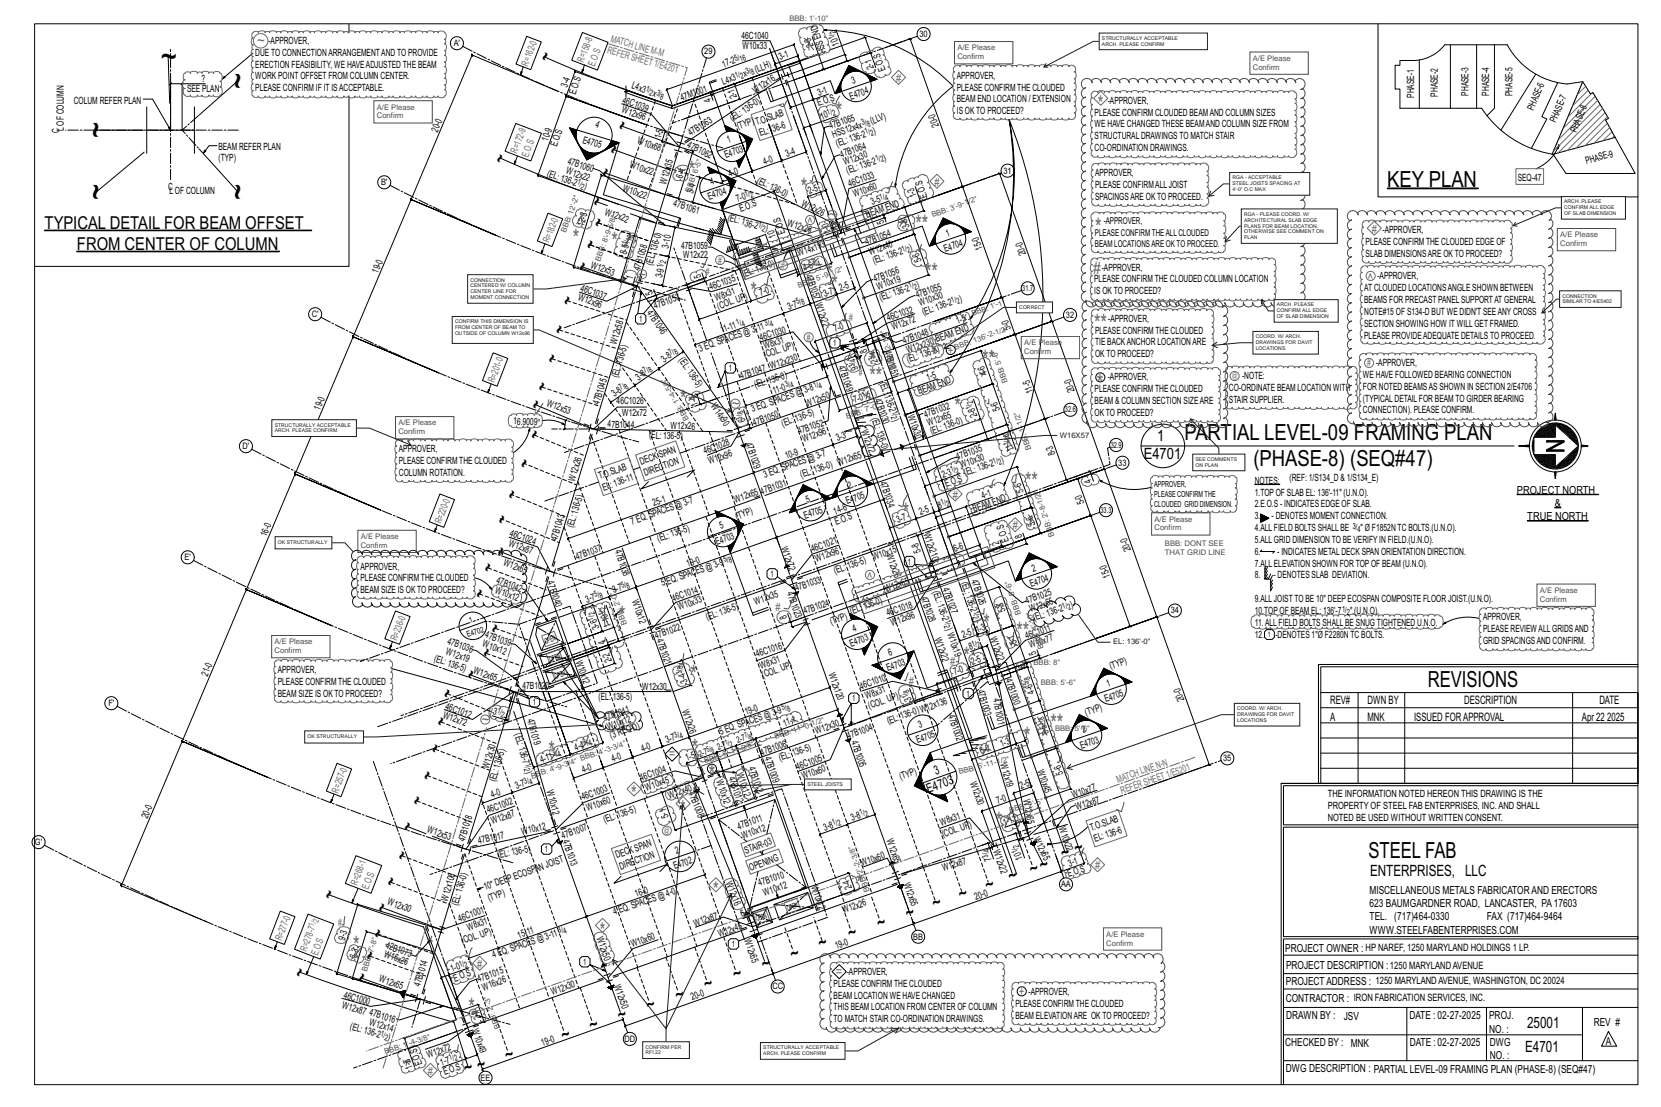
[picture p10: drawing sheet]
<svg xmlns="http://www.w3.org/2000/svg" width="914mm" height="610mm" viewBox="0 0 914 610" stroke-linecap="round" stroke-linejoin="round" font-family="sans-serif">
<defs><g id="words">
<g font-size="18.4">
<text x="88" y="37">~</text>
<text x="137" y="49" transform="rotate(-90 137 49)">~</text>
<text x="59" y="76" transform="rotate(-90 59 76)">~</text>
<text x="59" y="110" transform="rotate(-90 59 110)">~</text>
<text x="137" y="110" transform="rotate(-90 137 110)">~</text>
</g>
<g font-size="13.8" fill="#686868">
<text x="460" y="66">*</text>
<text x="379" y="99">*</text>
<text x="441" y="108">*</text>
<text x="504" y="128">**</text>
<text x="603" y="130">*</text>
<text x="315" y="136">*</text>
<text x="337" y="138">*</text>
<text x="455" y="155">*</text>
<text x="509" y="155">**</text>
<text x="458" y="162">*</text>
<text x="413" y="165">*</text>
<text x="602" y="183">**</text>
<text x="541" y="203">**</text>
<text x="479" y="212">**</text>
<text x="604" y="216">*</text>
<text x="374" y="225">*</text>
<text x="526" y="228">*</text>
<text x="470" y="235">*</text>
<text x="564" y="270">**</text>
<text x="497" y="287">*</text>
<text x="341" y="344">*</text>
<text x="541" y="348">*</text>
<text x="560" y="353">**</text>
<text x="530" y="366">*</text>
<text x="380" y="376">*</text>
<text x="578" y="403">**</text>
<text x="564" y="410">*</text>
<text x="302" y="418">*</text>
<text x="381" y="417">*</text>
<text x="390" y="431">*</text>
<text x="548" y="457">*</text>
<text x="472" y="491">*</text>
<text x="194" y="525">*</text>
<text x="258" y="559">*</text>
</g>
<g font-size="12.2">
<text x="303" y="35" transform="rotate(-71 303 35)">~</text>
<text x="278" y="91" transform="rotate(-71 278 91)">~</text>
<text x="337" y="99" transform="rotate(-71 337 99)">~ ~ ~</text>
<text x="764" y="103">KEY PLAN</text>
<text x="332" y="115" transform="rotate(-71 332 115)">~</text>
<text x="324" y="150" transform="rotate(-71 324 150)">~ ~ ~</text>
<text x="315" y="169" transform="rotate(-71 315 169)">~</text>
<text x="311" y="185" transform="rotate(-71 311 185)">~</text>
<text x="307" y="201" transform="rotate(-71 307 201)">~</text>
<text x="298" y="226" transform="rotate(-71 298 226)">~ ~</text>
<text x="297" y="243" transform="rotate(-71 297 243)">~</text>
<text x="652" y="242">PARTIAL LEVEL-09 FRAMING PLAN</text>
<text x="690" y="257">(PHASE-8) (SEQ#47)</text>
<text x="292" y="259" transform="rotate(-71 292 259)">~</text>
<text x="280" y="289" transform="rotate(-71 280 289)">~ ~</text>
<text x="279" y="307" transform="rotate(-71 279 307)">~</text>
<text x="267" y="330" transform="rotate(-71 267 330)">~ ~</text>
<text x="271" y="363" transform="rotate(-71 271 363)">~ ~</text>
<text x="263" y="375" transform="rotate(-71 263 375)">~</text>
<text x="786" y="378">REVISIONS</text>
<text x="250" y="385" transform="rotate(-71 250 385)">~</text>
<text x="228" y="459" transform="rotate(-71 228 459)">~ ~ ~ ~ ~</text>
<text x="753" y="472">STEEL FAB</text>
<text x="224" y="475" transform="rotate(-71 224 475)">~</text>
<text x="184" y="496" transform="rotate(-71 184 496)">~</text>
<text x="500" y="507" transform="rotate(-20 500 507)">~ ~ ~ ~ ~ ~~ ~~</text>
<text x="484" y="513" transform="rotate(-20 484 513)">~</text>
<text x="468" y="518" transform="rotate(-20 468 518)">~</text>
<text x="452" y="524" transform="rotate(-20 452 524)">~</text>
<text x="437" y="530" transform="rotate(-20 437 530)">~</text>
<text x="168" y="539" transform="rotate(-71 168 539)">~</text>
<text x="421" y="535" transform="rotate(-20 421 535)">~</text>
<text x="203" y="542" transform="rotate(-71 203 542)">~ ~ ~ ~ ~</text>
<text x="405" y="541" transform="rotate(-20 405 541)">~</text>
<text x="389" y="546" transform="rotate(-20 389 546)">~</text>
<text x="357" y="558" transform="rotate(-20 357 558)">~</text>
<text x="373" y="552" transform="rotate(-20 373 552)">~</text>
<text x="342" y="563" transform="rotate(-20 342 563)">~</text>
<text x="326" y="569" transform="rotate(-20 326 569)">~</text>
<text x="311" y="574" transform="rotate(-20 311 574)">~</text>
<text x="280" y="585" transform="rotate(-20 280 585)">~</text>
<text x="257" y="592" transform="rotate(-20 257 592)">~~</text>
</g>
<g font-size="11.9" fill="#686868">
<text x="604" y="61">*</text>
<text x="347" y="441">*</text>
<text x="375" y="449">*</text>
<text x="393" y="494">*</text>
<text x="330" y="516">*</text>
</g>
<g font-size="9.8">
<text x="25" y="126">TYPICAL DETAIL FOR BEAM OFFSET</text>
<text x="42" y="138">FROM CENTER OF COLUMN</text>
</g>
<text font-size="9.2" fill="#686868" x="602" y="151">#</text>
<g font-size="8.6">
<text x="637" y="243">1</text>
<text x="630" y="253">E4701</text>
<text x="754" y="483">ENTERPRISES, LLC</text>
<text x="841" y="566">25001</text>
<text x="840" y="579">E4701</text>
</g>
<g font-size="7.3" fill="#686868">
<text x="142" y="25">~</text>
<text x="445" y="125">^</text>
<text x="456" y="121">~</text>
<text x="352" y="153">~</text>
<text x="753" y="156">^</text>
<text x="522" y="195">+</text>
<text x="403" y="225">~</text>
<text x="477" y="320">^</text>
<text x="265" y="399">~</text>
<text x="368" y="418">=</text>
<text x="460" y="537">=</text>
<text x="561" y="548">+</text>
</g>
<g font-size="7.1">
<text x="515" y="427" transform="rotate(-20 515 427)">3</text>
<text x="511" y="437" transform="rotate(-20 511 437)">E4703</text>
</g>
<g font-size="6.4">
<text x="732" y="388">REV#</text>
<text x="753" y="388">DWN BY</text>
<text x="806" y="388">DESCRIPTION</text>
<text x="880" y="388">DATE</text>
<text x="732" y="397">A</text>
<text x="753" y="397">MNK</text>
<text x="778" y="397">ISSUED FORAPPROVAL</text>
<text x="871" y="397">Apr 22</text>
<text x="885" y="397">2025</text>
</g>
<g font-size="6.1" fill="#686868">
<text x="493" y="45">#</text>
<text x="514" y="102">#</text>
<text x="755" y="128"># -APPROVER,</text>
<text x="524" y="275">#</text>
<text x="558" y="291">#</text>
<text x="427" y="337">#</text>
<text x="523" y="366">#</text>
<text x="500" y="377">#</text>
<text x="603" y="479">#</text>
<text x="263" y="533">#</text>
<text x="236" y="592">#</text>
</g>
<g font-size="6.1">
<text x="835" y="272">PROJECT NORTH</text>
<text x="856" y="279">&amp;</text>
<text x="841" y="286">TRUE NORTH</text>
<text x="754" y="492">MISCELLANEOUS METALS FABRICATORAND ERECTORS</text>
<text x="754" y="500">623 BAUMGARDNER ROAD, LANCASTER, PA17603</text>
<text x="754" y="507">TEL. (717)464-0330</text>
<text x="819" y="507">FAX (717)464-9464</text>
<text x="754" y="514">WWW.STEELFABENTERPRISES.COM</text>
<text x="708" y="524">PROJECT OWNER : HP NAREF, 1250 MARYLAND HOLDINGS 1 LP.</text>
<text x="708" y="534">PROJECT DESCRIPTION :1250 MARYLANDAVENUE</text>
<text x="708" y="543">PROJECTADDRESS : 1250 MARYLANDAVENUE, WASHINGTON, DC 20024</text>
<text x="708" y="552">CONTRACTOR : IRON FABRICATION SERVICES, INC.</text>
<text x="708" y="561">DRAWN BY :</text>
<text x="740" y="561">JSV</text>
<text x="776" y="561">DATE : 02-27-2025</text>
<text x="820" y="561">PROJ.</text>
<text x="820" y="569">NO. :</text>
<text x="877" y="565">REV #</text>
<text x="708" y="576">CHECKED BY : MNK</text>
<text x="776" y="576">DATE :02-27-2025</text>
<text x="820" y="576">DWG</text>
<text x="884" y="576">A</text>
<text x="820" y="583">NO. :</text>
<text x="708" y="590">DWG DESCRIPTION : PARTIAL LEVEL-09 FRAMING PLAN (PHASE-8) (SEQ#47)</text>
</g>
<g font-size="5.5" fill="#686868">
<text x="336" y="23" transform="rotate(16 336 23)">MATCHLINEM-M</text>
<text x="334" y="29" transform="rotate(16 334 29)">REFERSHEET1/E4201</text>
<text x="321" y="35" transform="rotate(-69 321 35)">R=158-8</text>
<text x="291" y="37" transform="rotate(-69 291 37)">R=162-0</text>
<text x="327" y="37" transform="rotate(-69 327 37)">E.O.S</text>
<text x="285" y="85" transform="rotate(-69 285 85)">R=172-9</text>
<text x="291" y="87" transform="rotate(-69 291 87)">E.O.S</text>
<text x="302" y="134" transform="rotate(-69 302 134)">R=182-0</text>
<text x="395" y="145">#</text>
<text x="430" y="148">#</text>
<text x="389" y="151">#</text>
<text x="468" y="177">#</text>
<text x="444" y="188">#</text>
<text x="753" y="202"># -APPROVER,</text>
<text x="473" y="207">#</text>
<text x="272" y="211" transform="rotate(-69 272 211)">R=201-0</text>
<text x="246" y="280" transform="rotate(-69 246 280)">0-0</text>
<text x="243" y="289" transform="rotate(-69 243 289)">R=2</text>
<text x="218" y="353" transform="rotate(-69 218 353)">R=236-0</text>
<text x="615" y="431" transform="rotate(-19 615 431)">MATCHLINEN-N</text>
<text x="186" y="437" transform="rotate(-69 186 437)">R=257-0</text>
<text x="618" y="437" transform="rotate(-19 618 437)">REFERSHEET1/E5201</text>
<text x="197" y="488" transform="rotate(-69 197 488)">R=268-1</text>
<text x="203" y="490" transform="rotate(-69 203 490)">E.O.S</text>
<text x="186" y="510">#</text>
<text x="155" y="518" transform="rotate(-69 155 518)">R=27 -0</text>
<text x="169" y="524" transform="rotate(-69 169 524)">R=278-7</text>
<text x="175" y="526" transform="rotate(-69 175 526)">E.O.S</text>
</g>
<g font-size="5.5">
<text x="408" y="22">46C1040</text>
<text x="148" y="24">-APPROVER,</text>
<text x="409" y="27">W10x33</text>
<text x="448" y="26" transform="rotate(-110 448 26)">2-0</text>
<text x="455" y="29" transform="rotate(-110 455 29)">HSSEND</text>
<text x="462" y="25" transform="rotate(-110 462 25)">10</text>
<text x="141" y="31">DUETO CONNECTIONARRANGEMENTAND TO PROVIDE</text>
<text x="430" y="33" transform="rotate(-20 430 33)">3-1</text>
<text x="141" y="37">ERECTION FEASIBILITY, WE HAVEADJUSTED THE BEAM</text>
<text x="398" y="37" transform="rotate(-20 398 37)">17-2</text>
<text x="416" y="40" transform="rotate(-20 416 40)">(LLH)</text>
<text x="481" y="38" transform="rotate(-110 481 38)">2-1</text>
<text x="488" y="39" transform="rotate(-110 488 39)">E.O.S</text>
<text x="111" y="45">?</text>
<text x="141" y="44">WORK POINT OFFSET FROM COLUMN CENTER.</text>
<text x="398" y="47" transform="rotate(-20 398 47)">L4x3 x</text>
<text x="469" y="46" transform="rotate(-19 469 46)">3</text>
<text x="527" y="43">APPROVER,</text>
<text x="103" y="51">SEE PLAN</text>
<text x="141" y="50">PLEASE CONFIRM IF IT ISACCEPTABLE.</text>
<text x="312" y="48" transform="rotate(-70 312 48)">3-4</text>
<text x="317" y="52" transform="rotate(-70 317 52)">E.O.S</text>
<text x="347" y="49" transform="rotate(20 347 49)">L4x3 x</text>
<text x="406" y="54" transform="rotate(-110 406 54)">2-1</text>
<text x="416" y="52" transform="rotate(-34 416 52)">W12x16</text>
<text x="451" y="53" transform="rotate(-20 451 53)">3-1</text>
<text x="527" y="50">PLEASE CONFIRMTHE CLOUDED</text>
<text x="778" y="54" transform="rotate(-90 778 54)">PHASE-1</text>
<text x="792" y="53" transform="rotate(-90 792 53)">PHASE-2</text>
<text x="808" y="53" transform="rotate(-90 808 53)">PHASE-3</text>
<text x="820" y="53" transform="rotate(-90 820 53)">PHASE-4</text>
<text x="833" y="53" transform="rotate(-90 833 53)">PHASE-5</text>
<text x="41" y="57">COLUM REFER PLAN</text>
<text x="342" y="57" transform="rotate(20 342 57)">46C1039</text>
<text x="375" y="55" transform="rotate(-20 375 55)">47M1001</text>
<text x="392" y="56" transform="rotate(-110 392 56)">4</text>
<text x="451" y="59" transform="rotate(-20 451 59)">E.O.S</text>
<text x="468" y="55" transform="rotate(-19 468 55)">E4704</text>
<text x="527" y="56">BEAM END LOCATION / EXTENSION</text>
<text x="610" y="57">-APPROVER,</text>
<text x="342" y="62" transform="rotate(20 342 62)">W12x96</text>
<text x="452" y="66" transform="rotate(-20 452 66)">10</text>
<text x="527" y="63">IS OKTO PROCEED?</text>
<text x="603" y="64">PLEASE CONFIRM CLOUDED BEAMAND COLUMN SIZES</text>
<text x="844" y="61" transform="rotate(-67 844 61)">PHASE-6</text>
<text x="328" y="70" transform="rotate(20 328 70)">4</text>
<text x="403" y="67" transform="rotate(-34 403 67)">(EL:136-0)</text>
<text x="406" y="71" transform="rotate(-19 406 71)">(TYP)T.O.SLAB</text>
<text x="457" y="71" transform="rotate(-20 457 71)">47B1065</text>
<text x="480" y="68" transform="rotate(-20 480 68)">(LLV)</text>
<text x="517" y="69" transform="rotate(-110 517 69)">20-0</text>
<text x="603" y="70">WE HAVE CHANGED THESE BEAMAND COLUMN SIZE FROM</text>
<text x="856" y="68" transform="rotate(-67 856 68)">PHASE-7</text>
<text x="33" y="73" transform="rotate(-90 33 73)">C</text>
<text x="35" y="72" transform="rotate(-90 35 72)">LOF COLUMN</text>
<text x="241" y="73" transform="rotate(-67 241 73)">20-0</text>
<text x="364" y="77" transform="rotate(-73 364 77)">1-5</text>
<text x="380" y="75" transform="rotate(-34 380 75)">47B1063</text>
<text x="419" y="75" transform="rotate(-19 419 75)">EL:136-6</text>
<text x="459" y="76" transform="rotate(-20 459 76)">HSS12x4x</text>
<text x="603" y="77">STRUCTURALDRAWINGSTO MATCH STAIR</text>
<text x="868" y="73" transform="rotate(-67 868 73)">PHASE-8</text>
<text x="120" y="82">BEAM REFER PLAN</text>
<text x="302" y="78" transform="rotate(-70 302 78)">10-9</text>
<text x="306" y="81" transform="rotate(-70 306 81)">E.O.S</text>
<text x="320" y="79" transform="rotate(17 320 79)">E4705</text>
<text x="351" y="79" transform="rotate(20 351 79)">W10x68</text>
<text x="378" y="81" transform="rotate(26 378 81)">47B1062</text>
<text x="401" y="79" transform="rotate(-19 401 79)">1</text>
<text x="461" y="81" transform="rotate(-20 461 81)">(EL:136-2 )</text>
<text x="603" y="83">CO-ORDINATION DRAWINGS.</text>
<text x="120" y="89">(TYP)</text>
<text x="400" y="87" transform="rotate(-19 400 87)">E4703</text>
<text x="433" y="86" transform="rotate(-20 433 86)">3-4</text>
<text x="463" y="87" transform="rotate(-20 463 87)">47B1064</text>
<text x="311" y="95" transform="rotate(20 311 95)">W12x22</text>
<text x="312" y="90" transform="rotate(18 312 90)">47B1060</text>
<text x="346" y="92" transform="rotate(20 346 92)">W10x22</text>
<text x="421" y="91" transform="rotate(-20 421 91)">4-0</text>
<text x="465" y="91" transform="rotate(-20 465 91)">W12x30</text>
<text x="467" y="96" transform="rotate(-20 467 96)">(EL:136-2 )</text>
<text x="873" y="90" transform="rotate(-15 873 90)">PHASE-9</text>
<text x="301" y="97" transform="rotate(20 301 97)">(EL:136-2 )</text>
<text x="367" y="102" transform="rotate(-73 367 102)">W12x35</text>
<text x="376" y="99" transform="rotate(-73 376 99)">6-4</text>
<text x="392" y="102" transform="rotate(-19 392 102)">4</text>
<text x="402" y="98" transform="rotate(-20 402 98)">4-0</text>
<text x="416" y="101" transform="rotate(26 416 101)">(EL:136-0)</text>
<text x="603" y="97">APPROVER,</text>
<text x="836" y="99">SEQ-47</text>
<text x="93" y="104">C</text>
<text x="93" y="107">LOF COLUMN</text>
<text x="343" y="105" transform="rotate(20 343 105)">W10x22</text>
<text x="382" y="107" transform="rotate(-74 382 107)">3-4</text>
<text x="446" y="107" transform="rotate(-20 446 107)">2-5</text>
<text x="468" y="103" transform="rotate(-20 468 103)">46C1033</text>
<text x="603" y="103">PLEASE CONFIRMALLJOIST</text>
<text x="370" y="114" transform="rotate(16 370 114)">47B1061</text>
<text x="390" y="110" transform="rotate(-19 390 110)">E4704</text>
<text x="406" y="111" transform="rotate(-20 406 111)">7-0</text>
<text x="441" y="113" transform="rotate(26 441 113)">W12x26</text>
<text x="470" y="108" transform="rotate(-20 470 108)">W10x60</text>
<text x="480" y="113" transform="rotate(-20 480 113)">3-5</text>
<text x="505" y="108" transform="rotate(-110 505 108)">1-3</text>
<text x="511" y="108" transform="rotate(-110 511 108)">E.O.S</text>
<text x="603" y="110">SPACINGSARE OKTO PROCEED.</text>
<text x="333" y="118" transform="rotate(20 333 118)">W12x22</text>
<text x="408" y="117" transform="rotate(-20 408 117)">E.O.S</text>
<text x="477" y="120" transform="rotate(-20 477 120)">BEAMEND</text>
<text x="321" y="125" transform="rotate(-73 321 125)">12-3</text>
<text x="400" y="121" transform="rotate(16 400 121)">(EL:136-2 )</text>
<text x="433" y="124" transform="rotate(16 433 124)">W12x26</text>
<text x="487" y="123" transform="rotate(-110 487 123)">5</text>
<text x="501" y="125" transform="rotate(-110 501 125)">3-8</text>
<text x="427" y="130" transform="rotate(-110 427 130)">10</text>
<text x="432" y="128" transform="rotate(-110 432 128)">E.O.S</text>
<text x="457" y="128" transform="rotate(-110 457 128)">1-0</text>
<text x="521" y="130" transform="rotate(-19 521 130)">1</text>
<text x="368" y="137" transform="rotate(-78 368 137)">3-10</text>
<text x="375" y="137">47B1059</text>
<text x="477" y="135" transform="rotate(-20 477 135)">47B1054</text>
<text x="541" y="137" transform="rotate(-110 541 137)">15-0</text>
<text x="752" y="135">PLEASE CONFIRMTHE CLOUDED EDGE OF</text>
<text x="345" y="141" transform="rotate(-73 345 141)">8-5</text>
<text x="376" y="142">W12x22</text>
<text x="440" y="141" transform="rotate(-20 440 141)">W14x193</text>
<text x="479" y="141" transform="rotate(-20 479 141)">W12x40</text>
<text x="508" y="144" transform="rotate(-110 508 144)">5-6</text>
<text x="520" y="139" transform="rotate(-19 520 139)">E4704</text>
<text x="565" y="140" transform="rotate(-110 565 140)">20-0</text>
<text x="752" y="141">SLAB DIMENSIONSARE OKTO PROCEED?</text>
<text x="325" y="147" transform="rotate(20 325 147)">W12x53</text>
<text x="352" y="149" transform="rotate(-73 352 149)">47B1058</text>
<text x="359" y="146" transform="rotate(-73 359 146)">(EL:136-0)</text>
<text x="443" y="149" transform="rotate(-20 443 149)">4-6</text>
<text x="481" y="145" transform="rotate(-20 481 145)">(EL:136-2 )</text>
<text x="607" y="149">-APPROVER,</text>
<text x="208" y="151" transform="rotate(-67 208 151)">19-0</text>
<text x="348" y="154" transform="rotate(-73 348 154)">1</text>
<text x="365" y="153" transform="rotate(-78 365 153)">3-9</text>
<text x="386" y="153" transform="rotate(-110 386 153)">5</text>
<text x="444" y="152" transform="rotate(70 444 152)">47B1057W12x2</text>
<text x="482" y="155" transform="rotate(-20 482 155)">47B1056</text>
<text x="602" y="156">PLEASE CONFIRMTHE CLOUDED COLUMN LOCATION</text>
<text x="758" y="154">-APPROVER,</text>
<text x="319" y="160" transform="rotate(20 319 160)">46C1037</text>
<text x="360" y="162" transform="rotate(-110 360 162)">5</text>
<text x="391" y="160" transform="rotate(-20 391 160)">46C1035 (EL:136-0)</text>
<text x="463" y="160" transform="rotate(-20 463 160)">2-5</text>
<text x="483" y="159" transform="rotate(-20 483 159)">W10x19</text>
<text x="751" y="160">AT CLOUDED LOCATIONSANGLE SHOWN BETWEEN</text>
<text x="318" y="165" transform="rotate(20 318 165)">W12x96</text>
<text x="394" y="166" transform="rotate(-20 394 166)">W8x31</text>
<text x="419" y="163" transform="rotate(-20 419 163)">7-0</text>
<text x="454" y="163" transform="rotate(-20 454 163)">3-7</text>
<text x="485" y="166" transform="rotate(-20 485 166)">(EL:136-2 )</text>
<text x="505" y="164" transform="rotate(-20 505 164)">47B1055</text>
<text x="602" y="162">IS OKTO PROCEED?</text>
<text x="751" y="167">BEAMS FOR PRECAST PANELSUPPORTAT GENERAL</text>
<text x="356" y="172" transform="rotate(55 356 172)">47B1046</text>
<text x="361" y="170" transform="rotate(-20 361 170)">47B1053</text>
<text x="396" y="170" transform="rotate(-20 396 170)">(COL.UP)</text>
<text x="434" y="170" transform="rotate(-20 434 170)">3-7</text>
<text x="507" y="169" transform="rotate(-20 507 169)">W10x30</text>
<text x="508" y="174" transform="rotate(-20 508 174)">(EL:136-2 )</text>
<text x="751" y="173">NOTE#15 OF S134-D BUT WE DIDN'T SEEANYCROSS</text>
<text x="489" y="177" transform="rotate(-20 489 177)">46C1032</text>
<text x="527" y="179" transform="rotate(-20 527 179)">1-5</text>
<text x="610" y="177">-APPROVER,</text>
<text x="751" y="180">SECTION SHOWING HOW IT WILLGET FRAMED.</text>
<text x="397" y="184" transform="rotate(-20 397 184)">11-11</text>
<text x="460" y="183" transform="rotate(-20 460 183)">7-0</text>
<text x="492" y="182" transform="rotate(-20 492 182)">W12x72</text>
<text x="557" y="181" transform="rotate(-110 557 181)">5-0</text>
<text x="603" y="184">PLEASE CONFIRMTHE CLOUDED</text>
<text x="339" y="190" transform="rotate(-73 339 190)">W12x58</text>
<text x="419" y="188" transform="rotate(-18 419 188)">46C1030</text>
<text x="498" y="189" transform="rotate(-20 498 189)">47B1048</text>
<text x="603" y="190">TIE BACKANCHOR LOCATIONARE</text>
<text x="751" y="186">PLEASE PROVIDEADEQUATE DETAILSTO PROCEED.</text>
<text x="385" y="194" transform="rotate(-20 385 194)">3EQ.SPACES@3-11</text>
<text x="421" y="192" transform="rotate(-18 421 192)">W8x31</text>
<text x="421" y="197" transform="rotate(-18 421 197)">(COL.UP)</text>
<text x="478" y="194" transform="rotate(-110 478 194)">8</text>
<text x="487" y="194" transform="rotate(70 487 194)">47B1051</text>
<text x="500" y="195" transform="rotate(-20 500 195)">W12x230BEAMEND</text>
<text x="603" y="197">OKTO PROCEED?</text>
<text x="366" y="200" transform="rotate(-35 366 200)">3-8</text>
<text x="374" y="198" transform="rotate(55 374 198)">(EL:136-5)</text>
<text x="461" y="202" transform="rotate(70 461 202)">47B1049</text>
<text x="473" y="203" transform="rotate(-110 473 203)">9</text>
<text x="483" y="199" transform="rotate(-110 483 199)">2</text>
<text x="500" y="200" transform="rotate(-20 500 200)">(EL:136-0)</text>
<text x="340" y="208" transform="rotate(-73 340 208)">(EL:136-5)</text>
<text x="352" y="210" transform="rotate(-35 352 210)">3-8</text>
<text x="408" y="209" transform="rotate(-18 408 209)">47B1047 W12x230</text>
<text x="511" y="210" transform="rotate(-20 511 210)">1-5</text>
<text x="544" y="206" transform="rotate(-110 544 206)">4-6</text>
<text x="610" y="210">-APPROVER,</text>
<text x="684" y="209">-NOTE:</text>
<text x="750" y="208">WE HAVE FOLLOWED BEARING CONNECTION</text>
<text x="416" y="214" transform="rotate(-18 416 214)">(EL:136-0)</text>
<text x="484" y="211" transform="rotate(70 484 211)">(EL:136-2 )</text>
<text x="569" y="216" transform="rotate(-110 569 216)">1-5</text>
<text x="592" y="216" transform="rotate(-110 592 216)">20-0</text>
<text x="677" y="215">CO-ORDINATE BEAM LOCATION WITH</text>
<text x="750" y="215">FOR NOTED BEAMSAS SHOWN IN SECTION 2/E4706</text>
<text x="338" y="219" transform="rotate(-35 338 219)">3-8</text>
<text x="426" y="217" transform="rotate(-20 426 217)">11-0</text>
<text x="481" y="220" transform="rotate(70 481 220)">47B1030</text>
<text x="506" y="217" transform="rotate(-20 506 217)">BEAMEND</text>
<text x="603" y="216">PLEASE CONFIRMTHE CLOUDED</text>
<text x="677" y="222">STAIR SUPPLIER.</text>
<text x="750" y="221">(TYPICALDETAILFOR BEAMTO GIRDER BEARING</text>
<text x="176" y="226" transform="rotate(-67 176 226)">19-0</text>
<text x="301" y="223" transform="rotate(20 301 223)">W12x53</text>
<text x="330" y="223" transform="rotate(-73 330 223)">47B1045</text>
<text x="339" y="223">46C1026</text>
<text x="384" y="223" transform="rotate(-110 384 223)">1-4</text>
<text x="391" y="224" transform="rotate(55 391 224)">W14x90</text>
<text x="414" y="227" transform="rotate(-20 414 227)">3EQ.SPACES@3-8</text>
<text x="444" y="224" transform="rotate(-20 444 224)">W12x50</text>
<text x="471" y="222" transform="rotate(-20 471 222)">7-0</text>
<text x="551" y="226" transform="rotate(-110 551 226)">5-6</text>
<text x="603" y="223">BEAM &amp; COLUMN SECTION SIZEARE</text>
<text x="750" y="228">CONNECTION). PLEASE CONFIRM.</text>
<text x="283" y="234" transform="rotate(3 283 234)">16.9009°</text>
<text x="342" y="229">W12x72</text>
<text x="411" y="232" transform="rotate(-110 411 232)">6</text>
<text x="480" y="231" transform="rotate(70 480 231)">(EL:136-0)</text>
<text x="500" y="229" transform="rotate(70 500 229)">W10x30</text>
<text x="509" y="230" transform="rotate(-20 509 230)">47B1032</text>
<text x="538" y="229" transform="rotate(-110 538 229)">2-8</text>
<text x="603" y="229">OKTO PROCEED?</text>
<text x="335" y="235" transform="rotate(1 335 235)">47B1044</text>
<text x="369" y="236" transform="rotate(1 369 236)">W12x26</text>
<text x="415" y="235" transform="rotate(-20 415 235)">47B1050</text>
<text x="431" y="235" transform="rotate(-20 431 235)">(EL:136-5)</text>
<text x="440" y="239" transform="rotate(-20 440 239)">47B1052</text>
<text x="474" y="237" transform="rotate(70 474 237)">W12x72</text>
<text x="511" y="235" transform="rotate(-20 511 235)">W12x65</text>
<text x="513" y="239" transform="rotate(-20 513 239)">(EL:136-0)</text>
<text x="357" y="241" transform="rotate(1 357 241)">(EL:136-5)</text>
<text x="410" y="244" transform="rotate(70 410 244)">47B1029</text>
<text x="442" y="243" transform="rotate(-20 442 243)">W12x96</text>
<text x="461" y="243" transform="rotate(-20 461 243)">3-3</text>
<text x="220" y="249">APPROVER,</text>
<text x="388" y="250" transform="rotate(-20 388 250)">46C1028</text>
<text x="558" y="248" transform="rotate(-110 558 248)">1</text>
<text x="581" y="250" transform="rotate(-110 581 250)">8-3</text>
<text x="220" y="255">PLEASE CONFIRMTHE CLOUDED</text>
<text x="353" y="256" transform="rotate(-20 353 256)">DECKSPAN</text>
<text x="391" y="256" transform="rotate(-20 391 256)">W12x96</text>
<text x="433" y="253" transform="rotate(-20 433 253)">10-9</text>
<text x="527" y="253" transform="rotate(-20 527 253)">47B1035</text>
<text x="529" y="258" transform="rotate(-20 529 258)">W10x30</text>
<text x="220" y="262">COLUMN ROTATION.</text>
<text x="330" y="264" transform="rotate(-19 330 264)">T.O.SLAB</text>
<text x="355" y="262" transform="rotate(-20 355 262)">DIRECTION</text>
<text x="421" y="263" transform="rotate(-20 421 263)">3EQ.SPACES@3-7</text>
<text x="441" y="263" transform="rotate(-20 441 263)">(EL:136-0) W12x65</text>
<text x="519" y="263" transform="rotate(-20 519 263)">2-3</text>
<text x="531" y="262" transform="rotate(-20 531 262)">(EL:136-2 )</text>
<text x="316" y="265" transform="rotate(-73 316 265)">W12x26</text>
<text x="467" y="269" transform="rotate(-19 467 269)">2</text>
<text x="484" y="266" transform="rotate(70 484 266)">47B1034</text>
<text x="521" y="268" transform="rotate(-20 521 268)">E.O.S</text>
<text x="601" y="265" transform="rotate(-110 601 265)">4</text>
<text x="691" y="266">NOTES:</text>
<text x="710" y="265">(REF: 1/S134_D &amp; 1/S134_E)</text>
<text x="332" y="270" transform="rotate(-19 332 270)">EL:136-11</text>
<text x="541" y="275" transform="rotate(-20 541 275)">4-1</text>
<text x="564" y="271" transform="rotate(-110 564 271)">5-6</text>
<text x="691" y="273">1.TOPOF SLAB EL: 136'-11&quot; (U.N.O).</text>
<text x="360" y="279" transform="rotate(-20 360 279)">25-1</text>
<text x="405" y="277" transform="rotate(-20 405 277)">W12x6547B1031</text>
<text x="444" y="277" transform="rotate(-19 444 277)">5</text>
<text x="466" y="278" transform="rotate(-19 466 278)">E4705</text>
<text x="517" y="280" transform="rotate(-20 517 280)">8</text>
<text x="597" y="277" transform="rotate(-110 597 277)">5-0</text>
<text x="691" y="279">2.E.O.S - INDICATES EDGE OF SLAB.</text>
<text x="406" y="286" transform="rotate(-20 406 286)">(TYP)</text>
<text x="443" y="286" transform="rotate(-19 443 286)">E4705</text>
<text x="460" y="283" transform="rotate(-20 460 283)">14-6</text>
<text x="507" y="284" transform="rotate(-20 507 284)">2-5</text>
<text x="536" y="282" transform="rotate(-20 536 282)">BEAMEND</text>
<text x="691" y="286">3.</text>
<text x="700" y="286">- DENOTES MOMENT CONNECTION.</text>
<text x="316" y="291" transform="rotate(-73 316 291)">(EL:136-5)</text>
<text x="348" y="289" transform="rotate(-20 348 289)">7EQ.SPACES@3-7</text>
<text x="397" y="291" transform="rotate(-20 397 291)">5</text>
<text x="460" y="289" transform="rotate(-20 460 289)">E.O.S</text>
<text x="494" y="288" transform="rotate(-20 494 288)">3-7</text>
<text x="570" y="289" transform="rotate(-110 570 289)">3-6</text>
<text x="691" y="292">4.ALLFIELD BOLTS SHALLBE</text>
<text x="749" y="292">&quot; Ø F1852N TC BOLTS.(U.N.O).</text>
<text x="147" y="296" transform="rotate(-67 147 296)">16-0</text>
<text x="280" y="295" transform="rotate(20 280 295)">46C1024</text>
<text x="307" y="298" transform="rotate(-73 307 298)">47B1043</text>
<text x="363" y="298" transform="rotate(-20 363 298)">(EL:136-5)</text>
<text x="508" y="294" transform="rotate(70 508 294)">W12x210</text>
<text x="550" y="300" transform="rotate(-110 550 300)">2</text>
<text x="555" y="298" transform="rotate(-110 555 298)">E.O.S</text>
<text x="563" y="296" transform="rotate(-110 563 296)">8</text>
<text x="691" y="299">5.ALLGRID DIMENSION TO BE VERIFYIN FIELD.(U.N.O).</text>
<text x="280" y="301" transform="rotate(20 280 301)">W12x87</text>
<text x="338" y="304" transform="rotate(70 338 304)">47B1038</text>
<text x="395" y="300" transform="rotate(-20 395 300)">E4703</text>
<text x="430" y="302" transform="rotate(70 430 302)">W12x72</text>
<text x="447" y="304" transform="rotate(-20 447 304)">46C1021</text>
<text x="488" y="306" transform="rotate(70 488 306)">W12x26</text>
<text x="507" y="304" transform="rotate(-110 507 304)">5-8</text>
<text x="526" y="304" transform="rotate(-20 526 304)">6-6</text>
<text x="623" y="303" transform="rotate(-110 623 303)">20-0</text>
<text x="691" y="305">6.</text>
<text x="703" y="305">- INDICATES METALDECK SPAN ORIENTATION DIRECTION.</text>
<text x="277" y="311" transform="rotate(22 277 311)">W12x65</text>
<text x="318" y="308" transform="rotate(-20 318 308)">47B1037</text>
<text x="450" y="309" transform="rotate(-20 450 309)">W12x96</text>
<text x="691" y="312">7.ALLELEVATION SHOWN FOR TOPOF BEAM (U.N.O).</text>
<text x="198" y="314">APPROVER,</text>
<text x="379" y="312" transform="rotate(-20 379 312)">19-0</text>
<text x="460" y="316" transform="rotate(-20 460 316)">(EL:136-5) W10x15</text>
<text x="569" y="315" transform="rotate(-19 569 315)">2</text>
<text x="611" y="318" transform="rotate(-110 611 318)">15-0</text>
<text x="198" y="320">PLEASE CONFIRMTHE CLOUDED</text>
<text x="273" y="321" transform="rotate(20 273 321)">47B1042</text>
<text x="301" y="321" transform="rotate(70 301 321)">47B1040</text>
<text x="365" y="323" transform="rotate(-20 365 323)">5EQ.SPACES@3-9</text>
<text x="529" y="321" transform="rotate(70 529 321)">(EL:136-2 )</text>
<text x="535" y="320" transform="rotate(70 535 320)">47B1026</text>
<text x="568" y="323" transform="rotate(-19 568 323)">E4704</text>
<text x="691" y="319">8.</text>
<text x="701" y="319">- DENOTES SLAB DEVIATION.</text>
<text x="198" y="327">BEAM SIZE IS OKTO PROCEED?</text>
<text x="272" y="327" transform="rotate(20 272 327)">W10x12</text>
<text x="338" y="327" transform="rotate(-20 338 327)">3-7</text>
<text x="433" y="327" transform="rotate(70 433 327)">47B1023</text>
<text x="438" y="326" transform="rotate(-20 438 326)">47B1033</text>
<text x="488" y="326" transform="rotate(-20 488 326)">W12x65</text>
<text x="507" y="329" transform="rotate(70 507 329)">47B1028</text>
<text x="513" y="326" transform="rotate(70 513 326)">(EL:136-2 ) W10x19</text>
<text x="519" y="324" transform="rotate(70 519 324)">47B1027</text>
<text x="323" y="332" transform="rotate(-20 323 332)">3-7</text>
<text x="348" y="331" transform="rotate(70 348 331)">W10x12</text>
<text x="371" y="331" transform="rotate(-20 371 331)">46C1014</text>
<text x="416" y="333" transform="rotate(-20 416 333)">W12x35</text>
<text x="565" y="332" transform="rotate(-20 565 332)">47B1025</text>
<text x="691" y="332">9.ALLJOISTTO BE 10&quot; DEEPECOSPAN COMPOSITE FLOOR JOIST.(U.N.O).</text>
<text x="374" y="336" transform="rotate(-20 374 336)">W10x33</text>
<text x="389" y="342" transform="rotate(-20 389 342)">(EL:136-5)</text>
<text x="433" y="340" transform="rotate(-110 433 340)">8</text>
<text x="443" y="338" transform="rotate(-20 443 338)">47B1024</text>
<text x="469" y="338" transform="rotate(-20 469 338)">(EL:136-0)</text>
<text x="489" y="339" transform="rotate(-20 489 339)">46C1018</text>
<text x="554" y="337" transform="rotate(-110 554 337)">5-3</text>
<text x="567" y="337" transform="rotate(-20 567 337)">W12x65</text>
<text x="691" y="338">10.TOPOF BEAM EL: 136'-7</text>
<text x="743" y="338">&quot;.(U.N.O).</text>
<text x="816" y="342">APPROVER,</text>
<text x="330" y="346" transform="rotate(-110 330 346)">3-6</text>
<text x="337" y="345" transform="rotate(-110 337 345)">1-10</text>
<text x="458" y="344" transform="rotate(-20 458 344)">(TYP)</text>
<text x="470" y="348" transform="rotate(-20 470 348)">4</text>
<text x="491" y="345" transform="rotate(-20 491 345)">W12x96</text>
<text x="569" y="342" transform="rotate(-20 569 342)">(EL:136-2 )</text>
<text x="691" y="345">11.ALLFIELD BOLTS SHALLBE SNUG TIGHTENED U.N.O.</text>
<text x="267" y="351" transform="rotate(20 267 351)">47B1039</text>
<text x="361" y="352" transform="rotate(-20 361 352)">47B1022</text>
<text x="361" y="353" transform="rotate(70 361 353)">47B1021</text>
<text x="514" y="352" transform="rotate(70 514 352)">W12x2</text>
<text x="530" y="351" transform="rotate(-20 530 351)">2-5</text>
<text x="538" y="349" transform="rotate(-20 538 349)">1-3</text>
<text x="545" y="351" transform="rotate(70 545 351)">W12x2</text>
<text x="565" y="352" transform="rotate(-20 565 352)">46C1011</text>
<text x="691" y="351">12.</text>
<text x="702" y="351">-DENOTES 1&quot;Ø F2280N TC BOLTS.</text>
<text x="816" y="348">PLEASE REVIEW ALLGRIDSAND</text>
<text x="246" y="355" transform="rotate(20 246 355)">47B1036</text>
<text x="265" y="356" transform="rotate(20 265 356)">W10x12</text>
<text x="333" y="354" transform="rotate(-110 333 354)">4</text>
<text x="469" y="356" transform="rotate(-20 469 356)">E4703</text>
<text x="534" y="358" transform="rotate(-20 534 358)">8</text>
<text x="560" y="354" transform="rotate(-110 560 354)">5-1</text>
<text x="567" y="357" transform="rotate(-20 567 357)">W10x77</text>
<text x="816" y="355">GRID SPACINGSAND CONFIRM.</text>
<text x="239" y="364" transform="rotate(20 239 364)">(EL:136-5) W12x65</text>
<text x="245" y="360" transform="rotate(20 245 360)">W12x19</text>
<text x="317" y="364" transform="rotate(70 317 364)">W10x12</text>
<text x="337" y="364" transform="rotate(-110 337 364)">2-2</text>
<text x="417" y="362" transform="rotate(-20 417 362)">46C1016</text>
<text x="490" y="361" transform="rotate(-19 490 361)">6</text>
<text x="571" y="360" transform="rotate(-110 571 360)">5</text>
<text x="153" y="371">APPROVER,</text>
<text x="419" y="368" transform="rotate(-20 419 368)">W8x31</text>
<text x="456" y="371" transform="rotate(70 456 371)">W12x120</text>
<text x="489" y="370" transform="rotate(-19 489 370)">E4703</text>
<text x="526" y="372" transform="rotate(-20 526 372)">7-0</text>
<text x="535" y="366" transform="rotate(-20 535 366)">2-5</text>
<text x="565" y="368" transform="rotate(-110 565 368)">6</text>
<text x="612" y="369" transform="rotate(-19 612 369)">(TYP)</text>
<text x="114" y="373" transform="rotate(-67 114 373)">21-0</text>
<text x="153" y="377">PLEASE CONFIRMTHE CLOUDED</text>
<text x="379" y="375" transform="rotate(-110 379 375)">3-4</text>
<text x="420" y="373" transform="rotate(-20 420 373)">(COL.UP)</text>
<text x="553" y="375" transform="rotate(70 553 375)">47B10</text>
<text x="153" y="384">BEAM SIZE IS OKTO PROCEED?</text>
<text x="288" y="380">47B1020</text>
<text x="353" y="380">W12x30</text>
<text x="474" y="380" transform="rotate(-20 474 380)">46C1010</text>
<text x="538" y="380" transform="rotate(73 538 380)">47B10</text>
<text x="570" y="381" transform="rotate(-110 570 381)">4-6</text>
<text x="610" y="378" transform="rotate(-19 610 378)">1</text>
<text x="330" y="386">(EL: 136-5)</text>
<text x="477" y="385" transform="rotate(-20 477 385)">W8x31</text>
<text x="502" y="385" transform="rotate(-110 502 385)">3</text>
<text x="547" y="385" transform="rotate(79 547 385)">47B10</text>
<text x="609" y="387" transform="rotate(-19 609 387)">E4705</text>
<text x="652" y="386" transform="rotate(-110 652 386)">20-0</text>
<text x="244" y="395" transform="rotate(20 244 395)">W12x72</text>
<text x="245" y="390" transform="rotate(20 245 390)">46C1012</text>
<text x="271" y="393" transform="rotate(17 271 393)">3</text>
<text x="375" y="392" transform="rotate(70 375 392)">W12x26</text>
<text x="411" y="394" transform="rotate(-20 411 394)">19-0</text>
<text x="479" y="390" transform="rotate(-20 479 390)">(COL.UP)</text>
<text x="522" y="394" transform="rotate(70 522 394)">47B10</text>
<text x="542" y="393" transform="rotate(73 542 393)">3</text>
<text x="598" y="394" transform="rotate(-19 598 394)">(TYP)</text>
<text x="290" y="396" transform="rotate(74 290 396)">47B1019</text>
<text x="333" y="397" transform="rotate(-20 333 397)">47B1041</text>
<text x="335" y="402" transform="rotate(-20 335 402)">W10x12</text>
<text x="432" y="400" transform="rotate(-20 432 400)">11-1</text>
<text x="489" y="399" transform="rotate(-21 489 399)">(EL:136-0)W12x136</text>
<text x="506" y="401" transform="rotate(-19 506 401)">3</text>
<text x="549" y="397" transform="rotate(79 549 397)">1</text>
<text x="283" y="404" transform="rotate(74 283 404)">(EL:136-7 )</text>
<text x="337" y="407" transform="rotate(-20 337 407)">(3REQ'D)</text>
<text x="397" y="405" transform="rotate(-20 397 405)">5EQ.SPACES@3-9</text>
<text x="450" y="404" transform="rotate(-20 450 404)">W12x30</text>
<text x="467" y="407" transform="rotate(-21 467 407)">47B1004</text>
<text x="526" y="406" transform="rotate(70 526 406)">2</text>
<text x="578" y="404" transform="rotate(-110 578 404)">6-5</text>
<text x="596" y="404" transform="rotate(-19 596 404)">2</text>
<text x="317" y="413" transform="rotate(-20 317 413)">4-4</text>
<text x="367" y="409" transform="rotate(-20 367 409)">3-7</text>
<text x="469" y="409" transform="rotate(70 469 409)">47B10</text>
<text x="505" y="409" transform="rotate(-19 505 409)">E4705</text>
<text x="551" y="411" transform="rotate(-20 551 411)">1-3</text>
<text x="595" y="412" transform="rotate(-19 595 412)">E4703</text>
<text x="337" y="420" transform="rotate(-20 337 420)">4-0</text>
<text x="354" y="414" transform="rotate(-20 354 414)">4-0</text>
<text x="378" y="419" transform="rotate(-20 378 419)">1-5</text>
<text x="419" y="416" transform="rotate(-20 419 416)">47B1006</text>
<text x="421" y="417" transform="rotate(70 421 417)">47B10</text>
<text x="429" y="419" transform="rotate(-20 429 419)">(EL:136-5)</text>
<text x="540" y="415" transform="rotate(-20 540 415)">6-0</text>
<text x="269" y="424" transform="rotate(-73 269 424)">W12x30</text>
<text x="298" y="420" transform="rotate(-20 298 420)">4-11</text>
<text x="321" y="426" transform="rotate(-20 321 426)">4-0</text>
<text x="412" y="423" transform="rotate(70 412 423)">47B1012</text>
<text x="439" y="424" transform="rotate(-20 439 424)">46C1005</text>
<text x="473" y="421" transform="rotate(70 473 421)">5</text>
<text x="551" y="421" transform="rotate(73 551 421)">W12x19</text>
<text x="571" y="424" transform="rotate(70 571 424)">W10x45</text>
<text x="273" y="431" transform="rotate(-73 273 431)">(EL:136-5)</text>
<text x="353" y="430" transform="rotate(-20 353 430)">46C1004</text>
<text x="394" y="430" transform="rotate(70 394 430)">W10x12</text>
<text x="401" y="428" transform="rotate(70 401 428)">47B1012</text>
<text x="405" y="426" transform="rotate(70 405 426)">W10x12</text>
<text x="425" y="429" transform="rotate(70 425 429)">9</text>
<text x="442" y="429" transform="rotate(-20 442 429)">W10x60</text>
<text x="496" y="430" transform="rotate(-19 496 430)">(TYP)</text>
<text x="534" y="431" transform="rotate(70 534 431)">W12x30</text>
<text x="585" y="426" transform="rotate(-110 585 426)">5-6</text>
<text x="284" y="435" transform="rotate(-20 284 435)">3-7</text>
<text x="301" y="436" transform="rotate(74 301 436)">W10x12</text>
<text x="356" y="435" transform="rotate(-20 356 435)">W10x45</text>
<text x="379" y="437" transform="rotate(68 379 437)">47B10</text>
<text x="562" y="434" transform="rotate(-20 562 434)">2-5</text>
<text x="271" y="439" transform="rotate(-20 271 439)">4-0</text>
<text x="321" y="441" transform="rotate(-20 321 441)">46C1003</text>
<text x="369" y="440" transform="rotate(-20 369 440)">W12x40</text>
<text x="549" y="443" transform="rotate(-20 549 443)">7-0</text>
<text x="563" y="441" transform="rotate(79 563 441)">W12x65</text>
<text x="591" y="440" transform="rotate(-20 591 440)">W10x77</text>
<text x="731" y="439">THE INFORMATION NOTED HEREON THIS DRAWING IS THE</text>
<text x="269" y="448" transform="rotate(-20 269 448)">46C1002</text>
<text x="324" y="447" transform="rotate(-20 324 447)">W10x60</text>
<text x="368" y="450" transform="rotate(-110 368 450)">5-1</text>
<text x="384" y="449" transform="rotate(68 384 449)">8</text>
<text x="593" y="446" transform="rotate(-17 593 446)">W12x87</text>
<text x="731" y="445">PROPERTY OF STEEL FAB ENTERPRISES, INC.AND SHALL</text>
<text x="81" y="451" transform="rotate(-67 81 451)">20-0</text>
<text x="271" y="454" transform="rotate(-20 271 454)">W12x87</text>
<text x="333" y="453" transform="rotate(-20 333 453)">(EL:136-5)</text>
<text x="469" y="452" transform="rotate(-20 469 452)">3-8</text>
<text x="518" y="455" transform="rotate(-20 518 455)">W8x31</text>
<text x="553" y="455" transform="rotate(-20 553 455)">1-1</text>
<text x="731" y="452">NOTED BE USED WITHOUT WRITTEN CONSENT.</text>
<text x="235" y="458" transform="rotate(20 235 458)">W12x53</text>
<text x="287" y="460" transform="rotate(-12 287 460)">W10x12</text>
<text x="310" y="462" transform="rotate(-20 310 462)">47B1007</text>
<text x="407" y="457" transform="rotate(-20 407 457)">47B1011</text>
<text x="409" y="462" transform="rotate(-20 409 462)">W10x12</text>
<text x="454" y="457" transform="rotate(-20 454 457)">3-8</text>
<text x="519" y="461" transform="rotate(-20 519 461)">(COL.UP)</text>
<text x="583" y="456" transform="rotate(70 583 456)">W10x2</text>
<text x="601" y="457" transform="rotate(-19 601 457)">T.O.SLAB</text>
<text x="256" y="464" transform="rotate(-73 256 464)">47B1018</text>
<text x="264" y="465" transform="rotate(-12 264 465)">47B1017</text>
<text x="310" y="463" transform="rotate(70 310 463)">47B1013</text>
<text x="488" y="463" transform="rotate(70 488 463)">W12x65</text>
<text x="569" y="462" transform="rotate(63 569 462)">W12x65</text>
<text x="603" y="464" transform="rotate(-19 603 464)">EL:136-6</text>
<text x="274" y="473" transform="rotate(-12 274 473)">(EL:136-5)</text>
<text x="340" y="473" transform="rotate(-20 340 473)">DECKSPAN</text>
<text x="372" y="470" transform="rotate(-19 372 470)">2</text>
<text x="411" y="470" transform="rotate(-20 411 470)">STAIR-03</text>
<text x="546" y="473" transform="rotate(-110 546 473)">7</text>
<text x="547" y="469" transform="rotate(70 547 469)">W12x2</text>
<text x="563" y="473" transform="rotate(-110 563 473)">10</text>
<text x="342" y="479" transform="rotate(-20 342 479)">DIRECTION</text>
<text x="371" y="479" transform="rotate(-19 371 479)">E4702</text>
<text x="413" y="480" transform="rotate(-20 413 480)">OPENING</text>
<text x="475" y="477" transform="rotate(-20 475 477)">W10x60</text>
<text x="519" y="480" transform="rotate(-17 519 480)">W12x87</text>
<text x="589" y="477" transform="rotate(-20 589 477)">3-1</text>
<text x="588" y="483" transform="rotate(-20 588 483)">E.O.S</text>
<text x="267" y="490" transform="rotate(-20 267 490)">10&quot;DEEPECOSPANJOIST</text>
<text x="399" y="486" transform="rotate(68 399 486)">W12x16</text>
<text x="418" y="488" transform="rotate(-20 418 488)">47B1010</text>
<text x="447" y="488" transform="rotate(70 447 488)">W10x12</text>
<text x="469" y="489" transform="rotate(-110 469 489)">2-4</text>
<text x="497" y="487" transform="rotate(70 497 487)">W12x65</text>
<text x="213" y="498" transform="rotate(20 213 498)">W12x30</text>
<text x="246" y="496" transform="rotate(-73 246 496)">W12x106</text>
<text x="269" y="496" transform="rotate(-20 269 496)">(TYP)</text>
<text x="350" y="494" transform="rotate(-20 350 494)">16-0</text>
<text x="421" y="493" transform="rotate(-20 421 493)">W10x12</text>
<text x="537" y="495" transform="rotate(-20 537 495)">20-0</text>
<text x="252" y="499" transform="rotate(-73 252 499)">(EL:136-0)</text>
<text x="464" y="503" transform="rotate(-20 464 503)">W12x26</text>
<text x="253" y="508" transform="rotate(-20 253 508)">46C1001</text>
<text x="338" y="504" transform="rotate(-20 338 504)">4EQ.SPACES@4-0</text>
<text x="408" y="505" transform="rotate(-20 408 505)">6</text>
<text x="258" y="512" transform="rotate(-20 258 512)">W8x31</text>
<text x="383" y="510" transform="rotate(-20 383 510)">W12x87</text>
<text x="190" y="518" transform="rotate(-73 190 518)">9-3</text>
<text x="255" y="520" transform="rotate(-20 255 520)">(COL.UP)</text>
<text x="286" y="517" transform="rotate(-20 286 517)">15-11</text>
<text x="328" y="516" transform="rotate(70 328 516)">W12x50</text>
<text x="348" y="522" transform="rotate(-20 348 522)">W10x60</text>
<text x="396" y="516" transform="rotate(-20 396 516)">W12x45</text>
<text x="410" y="518" transform="rotate(70 410 518)">W12x65</text>
<text x="211" y="527" transform="rotate(20 211 527)">W16x26</text>
<text x="212" y="522" transform="rotate(20 212 522)">42B1073</text>
<text x="272" y="528" transform="rotate(-20 272 528)">4EQ.SPACES@3-11</text>
<text x="460" y="523" transform="rotate(-20 460 523)">19-0</text>
<text x="196" y="528" transform="rotate(-73 196 528)">6-3</text>
<text x="249" y="535" transform="rotate(-20 249 535)">1-0</text>
<text x="466" y="537">-APPROVER,</text>
<text x="208" y="540" transform="rotate(20 208 540)">W12x65</text>
<text x="231" y="543" transform="rotate(-73 231 543)">47B1014</text>
<text x="250" y="541" transform="rotate(-20 250 541)">E.O.S</text>
<text x="264" y="541" transform="rotate(-20 264 541)">47B1015</text>
<text x="266" y="545" transform="rotate(-20 266 545)">W16x26</text>
<text x="338" y="543" transform="rotate(70 338 543)">W12x50</text>
<text x="459" y="543">PLEASE CONFIRMTHE CLOUDED</text>
<text x="189" y="549" transform="rotate(16 189 549)">46C1000</text>
<text x="304" y="548" transform="rotate(-20 304 548)">W12x30</text>
<text x="381" y="551" transform="rotate(-20 381 551)">20-0</text>
<text x="459" y="550">BEAM LOCATION WE HAVE CHANGED</text>
<text x="566" y="548">-APPROVER,</text>
<text x="188" y="555" transform="rotate(16 188 555)">W12x8747B1016</text>
<text x="459" y="556">THIS BEAM LOCATION FROM CENTER OF COLUMN</text>
<text x="559" y="554">PLEASE CONFIRMTHE CLOUDED</text>
<text x="265" y="561" transform="rotate(-110 265 561)">2-4</text>
<text x="459" y="563">TO MATCH STAIR CO-ORDINATION DRAWINGS.</text>
<text x="559" y="561">BEAM ELEVATIONARE OKTO PROCEED?</text>
<text x="192" y="567" transform="rotate(16 192 567)">(EL:136-2 )</text>
<text x="203" y="564" transform="rotate(16 203 564)">W12x14</text>
<text x="260" y="567" transform="rotate(70 260 567)">W10x49</text>
<text x="299" y="576" transform="rotate(-20 299 576)">19-0</text>
<text x="233" y="586" transform="rotate(-110 233 586)">E.O.S</text>
<text x="236" y="583" transform="rotate(-20 236 583)">W12x72</text>
<text x="243" y="587" transform="rotate(-20 243 587)">1-7</text>
<text x="227" y="588" transform="rotate(-110 227 588)">1-5</text>
<text x="245" y="592" transform="rotate(-20 245 592)">E.O.S</text>
</g>
<g font-size="5.2">
<text x="608" y="124">-APPROVER,</text>
<text x="603" y="130">PLEASE CONFIRMTHEALLCLOUDED</text>
<text x="603" y="136">BEAM LOCATIONSARE OKTO PROCEED.</text>
</g>
<g font-size="4.9">
<text x="506" y="20">30</text>
<text x="250" y="25">A'</text>
<text x="388" y="30">29</text>
<text x="552" y="96">31</text>
<text x="210" y="102">B'</text>
<text x="172" y="175">C'</text>
<text x="352" y="177">1</text>
<text x="587" y="175">32</text>
<text x="459" y="191">1</text>
<text x="401" y="204">1</text>
<text x="134" y="247">D'</text>
<text x="616" y="256">33</text>
<text x="102" y="308">E'</text>
<text x="500" y="311">1</text>
<text x="424" y="318">1</text>
<text x="645" y="338">34</text>
<text x="532" y="384">1</text>
<text x="60" y="389">F'</text>
<text x="293" y="388">1</text>
<text x="469" y="386">1</text>
<text x="396" y="413" transform="rotate(-20 396 413)">2-7</text>
<text x="406" y="409" transform="rotate(-20 406 409)">2-7</text>
<text x="385" y="417" transform="rotate(-20 385 417)">2-7</text>
<text x="673" y="419">35</text>
<text x="19" y="465">G'</text>
<text x="300" y="469">1</text>
<text x="584" y="489">AA</text>
<text x="403" y="522">1</text>
<text x="503" y="517">BB</text>
<text x="321" y="531">1</text>
<text x="425" y="545">CC</text>
<text x="344" y="574">DD</text>
<text x="265" y="595">EE</text>
</g>
<g font-size="4.7">
<text x="460" y="21" transform="rotate(-110 460 21)">1/</text>
<text x="460" y="18" transform="rotate(-110 460 18)">2</text>
<text x="405" y="34" transform="rotate(-20 405 34)">5/</text>
<text x="408" y="34" transform="rotate(-20 408 34)">16</text>
<text x="414" y="41" transform="rotate(-20 414 41)">8</text>
<text x="405" y="43" transform="rotate(-20 405 43)">1/ 3/</text>
<text x="408" y="44" transform="rotate(-20 408 44)">2</text>
<text x="355" y="50" transform="rotate(20 355 50)">1/ 3/</text>
<text x="357" y="52" transform="rotate(20 357 52)">2</text>
<text x="363" y="55" transform="rotate(20 363 55)">8</text>
<text x="456" y="63" transform="rotate(-20 456 63)">1/</text>
<text x="459" y="64" transform="rotate(-20 459 64)">2</text>
<text x="475" y="69" transform="rotate(-20 475 69)">3/</text>
<text x="478" y="70" transform="rotate(-20 478 70)">8</text>
<text x="477" y="74" transform="rotate(-20 477 74)">1/</text>
<text x="480" y="75" transform="rotate(-20 480 75)">2</text>
<text x="482" y="89" transform="rotate(-20 482 89)">1/</text>
<text x="485" y="89" transform="rotate(-20 485 89)">2</text>
<text x="317" y="102" transform="rotate(20 317 102)">1/</text>
<text x="319" y="104" transform="rotate(20 319 104)">2</text>
<text x="411" y="108" transform="rotate(-20 411 108)">1/</text>
<text x="414" y="109" transform="rotate(-20 414 109)">2</text>
<text x="485" y="110" transform="rotate(-20 485 110)">1/</text>
<text x="488" y="111" transform="rotate(-20 488 111)">4</text>
<text x="417" y="125" transform="rotate(16 417 125)">1/</text>
<text x="419" y="127" transform="rotate(16 419 127)">2</text>
<text x="345" y="135" transform="rotate(-73 345 135)">1/</text>
<text x="348" y="133" transform="rotate(-73 348 133)">16</text>
<text x="497" y="139" transform="rotate(-20 497 139)">1/</text>
<text x="500" y="139" transform="rotate(-20 500 139)">2</text>
<text x="364" y="148" transform="rotate(-78 364 148)">1/</text>
<text x="367" y="146" transform="rotate(-78 367 146)">2</text>
<text x="448" y="146" transform="rotate(-20 448 146)">3/</text>
<text x="451" y="147" transform="rotate(-20 451 147)">4</text>
<text x="501" y="159" transform="rotate(-20 501 159)">1/</text>
<text x="504" y="159" transform="rotate(-20 504 159)">2</text>
<text x="439" y="168" transform="rotate(-20 439 168)">5/</text>
<text x="524" y="167" transform="rotate(-20 524 167)">1/</text>
<text x="527" y="167" transform="rotate(-20 527 167)">2</text>
<text x="442" y="168" transform="rotate(-20 442 168)">8</text>
<text x="406" y="179" transform="rotate(-20 406 179)">1/</text>
<text x="409" y="180" transform="rotate(-20 409 180)">4</text>
<text x="421" y="180" transform="rotate(-20 421 180)">3/</text>
<text x="424" y="180" transform="rotate(-20 424 180)">4</text>
<text x="369" y="196" transform="rotate(-35 369 196)">7/</text>
<text x="372" y="196" transform="rotate(-35 372 196)">8</text>
<text x="482" y="198" transform="rotate(-110 482 198)">3/</text>
<text x="482" y="195" transform="rotate(-110 482 195)">4</text>
<text x="471" y="202" transform="rotate(-110 471 202)">3/</text>
<text x="471" y="199" transform="rotate(-110 471 199)">4</text>
<text x="355" y="206" transform="rotate(-35 355 206)">7/</text>
<text x="358" y="205" transform="rotate(-35 358 205)">8</text>
<text x="342" y="215" transform="rotate(-35 342 215)">7/</text>
<text x="345" y="215" transform="rotate(-35 345 215)">8</text>
<text x="433" y="213" transform="rotate(-20 433 213)">3/</text>
<text x="436" y="214" transform="rotate(-20 436 214)">4</text>
<text x="448" y="214" transform="rotate(-20 448 214)">1/</text>
<text x="451" y="214" transform="rotate(-20 451 214)">4</text>
<text x="475" y="219" transform="rotate(-20 475 219)">1/</text>
<text x="478" y="220" transform="rotate(-20 478 220)">2</text>
<text x="536" y="222" transform="rotate(-110 536 222)">2</text>
<text x="409" y="227" transform="rotate(-110 409 227)">8</text>
<text x="491" y="227" transform="rotate(70 491 227)">1/</text>
<text x="535" y="225" transform="rotate(-110 535 225)">1/</text>
<text x="409" y="230" transform="rotate(-110 409 230)">3/</text>
<text x="490" y="230" transform="rotate(70 490 230)">2</text>
<text x="556" y="243" transform="rotate(-110 556 243)">/16</text>
<text x="547" y="255" transform="rotate(-20 547 255)">1/</text>
<text x="550" y="256" transform="rotate(-20 550 256)">2</text>
<text x="524" y="260" transform="rotate(-20 524 260)">1/</text>
<text x="527" y="261" transform="rotate(-20 527 261)">2</text>
<text x="519" y="278" transform="rotate(-20 519 278)">1/</text>
<text x="522" y="279" transform="rotate(-20 522 279)">2</text>
<text x="745" y="291">3/</text>
<text x="747" y="293">4</text>
<text x="399" y="310" transform="rotate(-20 399 310)">5/</text>
<text x="402" y="310" transform="rotate(-20 402 310)">8</text>
<text x="342" y="324" transform="rotate(-20 342 324)">5/</text>
<text x="328" y="329" transform="rotate(-20 328 329)">5/</text>
<text x="331" y="330" transform="rotate(-20 331 330)">8</text>
<text x="345" y="324" transform="rotate(-20 345 324)">8</text>
<text x="334" y="335" transform="rotate(-110 334 335)">2</text>
<text x="585" y="335" transform="rotate(-20 585 335)">1/</text>
<text x="588" y="336" transform="rotate(-20 588 336)">2</text>
<text x="327" y="341" transform="rotate(-110 327 341)">1/</text>
<text x="328" y="338" transform="rotate(-110 328 338)">2</text>
<text x="333" y="338" transform="rotate(-110 333 338)">1/</text>
<text x="520" y="342" transform="rotate(70 520 342)">1/</text>
<text x="535" y="340" transform="rotate(70 535 340)">2</text>
<text x="536" y="337" transform="rotate(70 536 337)">1/</text>
<text x="739" y="337">1/</text>
<text x="741" y="338">2</text>
<text x="520" y="345" transform="rotate(70 520 345)">2</text>
<text x="536" y="356" transform="rotate(-20 536 356)">1/</text>
<text x="539" y="357" transform="rotate(-20 539 357)">2</text>
<text x="376" y="371" transform="rotate(-110 376 371)">3/</text>
<text x="376" y="368" transform="rotate(-110 376 368)">8</text>
<text x="567" y="377" transform="rotate(-110 567 377)">5/</text>
<text x="567" y="374" transform="rotate(-110 567 374)">8</text>
<text x="500" y="384" transform="rotate(-110 500 384)">1/</text>
<text x="501" y="381" transform="rotate(-110 501 381)">8</text>
<text x="274" y="393" transform="rotate(17 274 393)">1/</text>
<text x="276" y="395" transform="rotate(17 276 395)">2</text>
<text x="431" y="391" transform="rotate(-20 431 391)">5/</text>
<text x="434" y="392" transform="rotate(-20 434 392)">8</text>
<text x="575" y="399" transform="rotate(-110 575 399)">3/</text>
<text x="575" y="396" transform="rotate(-110 575 396)">8</text>
<text x="372" y="406" transform="rotate(-20 372 406)">3/</text>
<text x="375" y="407" transform="rotate(-20 375 407)">4</text>
<text x="322" y="410" transform="rotate(-20 322 410)">3/</text>
<text x="325" y="411" transform="rotate(-20 325 411)">4</text>
<text x="305" y="416" transform="rotate(-20 305 416)">3/</text>
<text x="308" y="417" transform="rotate(-20 308 417)">4</text>
<text x="288" y="424" transform="rotate(74 288 424)">2</text>
<text x="289" y="421" transform="rotate(74 289 421)">1/</text>
<text x="289" y="432" transform="rotate(-20 289 432)">3/</text>
<text x="292" y="432" transform="rotate(-20 292 432)">4</text>
<text x="474" y="449" transform="rotate(-20 474 449)">1/</text>
<text x="477" y="450" transform="rotate(-20 477 450)">2</text>
<text x="459" y="454" transform="rotate(-20 459 454)">1/</text>
<text x="462" y="455" transform="rotate(-20 462 455)">2</text>
<text x="561" y="466" transform="rotate(-110 561 466)">2</text>
<text x="544" y="472" transform="rotate(-110 544 472)">3/</text>
<text x="545" y="469" transform="rotate(-110 545 469)">4</text>
<text x="561" y="469" transform="rotate(-110 561 469)">1/</text>
<text x="308" y="514" transform="rotate(-20 308 514)">3/</text>
<text x="311" y="514" transform="rotate(-20 311 514)">4</text>
<text x="253" y="532" transform="rotate(-20 253 532)">1/</text>
<text x="256" y="533" transform="rotate(-20 256 533)">2</text>
<text x="209" y="570" transform="rotate(16 209 570)">1/</text>
<text x="211" y="573" transform="rotate(16 211 573)">2</text>
<text x="248" y="584" transform="rotate(-20 248 584)">1/</text>
<text x="251" y="585" transform="rotate(-20 251 585)">2</text>
</g>
<g font-size="4.7" fill="#686868">
<text x="175" y="509" transform="rotate(-69 175 509)">2</text>
<text x="173" y="510" transform="rotate(-69 173 510)">1/</text>
</g>
<g font-size="4.6">
<text x="563" y="160">31.7</text>
<text x="586" y="227">32.6</text>
<text x="611" y="247">32.9</text>
<text x="635" y="268">APPROVER,</text>
<text x="635" y="274">PLEASE CONFIRMTHE</text>
<text x="635" y="279">CLOUDED GRID DIMENSION.</text>
<text x="606" y="282">33.3</text>
</g>
<g font-size="4.5">
<text x="259" y="343" transform="rotate(-20 259 343)">1</text>
<text x="258" y="351" transform="rotate(-20 258 351)">E4702</text>
</g>
<g font-size="4.3" fill="#686868">
<text x="678" y="208">@</text>
<text x="366" y="459">@</text>
</g>
<g font-size="4.3">
<text x="300" y="355" transform="rotate(-20 300 355)">OPEN</text>
<text x="303" y="365" transform="rotate(-20 303 365)">OPEN</text>
<text x="306" y="374" transform="rotate(-20 306 374)">OPEN</text>
<text x="434" y="502" transform="rotate(-20 434 502)">OPEN</text>
<text x="417" y="507" transform="rotate(-20 417 507)">OPEN</text>
</g>
<g font-size="4.2" fill="#4c4c4c">
<text x="435" y="12">BBB: 1'-10&quot;</text>
<text x="380" y="106" transform="rotate(-70 380 106)">BBB: 6'-5&quot;</text>
<text x="513" y="120" transform="rotate(-20 513 120)">BBB: 3'-9-1/2&quot;</text>
<text x="312" y="128" transform="rotate(-70 312 128)">BBB: 12'-2&quot;</text>
<text x="330" y="144" transform="rotate(-70 330 144)">BBB: 8'-9-5/8&quot;</text>
<text x="440" y="158" transform="rotate(-20 440 158)">BBB: 5'-9-1/2&quot;</text>
<text x="536" y="174" transform="rotate(-20 536 174)">BBB: 1'-1&quot;</text>
<text x="526" y="193" transform="rotate(-20 526 193)">BBB: 136'-2-1/2&quot;</text>
<text x="493" y="203" transform="rotate(-105 493 203)">BBB: 2-1/2&quot;</text>
<text x="555" y="210" transform="rotate(-109 555 210)">BBB: 5'-6&quot;</text>
<text x="379" y="231" transform="rotate(-120 379 231)">BBB: 1'-4-5/8&quot;</text>
<text x="466" y="231" transform="rotate(-20 466 231)">BBB: 7'-0&quot;</text>
<text x="568" y="247" transform="rotate(-109 568 247)">BBB: 1-1/2&quot;</text>
<text x="581" y="295" transform="rotate(-109 581 295)">BBB: 2'-8-1/2&quot;</text>
<text x="641" y="301">BBB: DONT SEE</text>
<text x="641" y="305">THAT GRID LINE</text>
<text x="562" y="338" transform="rotate(-109 562 338)">BBB: 5'-6&quot;</text>
<text x="345" y="344" transform="rotate(-110 345 344)">BBB: 2'-0&quot;</text>
<text x="575" y="357" transform="rotate(-109 575 357)">BBB: 4'-10&quot;</text>
<text x="569" y="366">BBB: 8&quot;</text>
<text x="573" y="377">BBB: 5'-6&quot;</text>
<text x="427" y="407" transform="rotate(-19 427 407)">BBB: 11'-0-1/2&quot;</text>
<text x="581" y="403">BBB: 5'-6&quot;</text>
<text x="388" y="420" transform="rotate(-19 388 420)">BBB: 7'-11-5/8&quot;</text>
<text x="293" y="429" transform="rotate(-19 293 429)">BBB: 4'-9-3/4&quot; BBB: 4'-3-3/4&quot;</text>
<text x="528" y="426" transform="rotate(-15 528 426)">BBB: 5'-11-1/2&quot;</text>
<text x="556" y="447" transform="rotate(-15 556 447)">BBB: 2'-5&quot;</text>
<text x="479" y="491" transform="rotate(-110 479 491)">BBB: 2'-2-3/8&quot;</text>
<text x="202" y="535" transform="rotate(-72 202 535)">BBB: 7'-8&quot;</text>
<text x="275" y="566" transform="rotate(-110 275 566)">BBB: 2'-3&quot;</text>
<text x="212" y="581" transform="rotate(-19 212 581)">BBB: 1'-4-3/8&quot;</text>
</g>
<g font-size="4.2" fill="#4b4b4b">
<text x="527" y="28">A/E Please</text>
<text x="527" y="33">Confirm</text>
<text x="690" y="34">A/E Please</text>
<text x="690" y="38">Confirm</text>
<text x="207" y="60">A/E Please</text>
<text x="207" y="65">Confirm</text>
<text x="859" y="131">A/E Please</text>
<text x="859" y="136">Confirm</text>
<text x="564" y="190">A/E Please</text>
<text x="564" y="195">Confirm</text>
<text x="219" y="234">A/E Please</text>
<text x="219" y="239">Confirm</text>
<text x="636" y="287">A/E Please</text>
<text x="636" y="292">Confirm</text>
<text x="199" y="297">A/E Please</text>
<text x="199" y="302">Confirm</text>
<text x="848" y="327">A/E Please</text>
<text x="848" y="331">Confirm</text>
<text x="151" y="355">A/E Please</text>
<text x="151" y="360">Confirm</text>
<text x="609" y="516">A/E Please</text>
<text x="609" y="521">Confirm</text>
</g>
<g font-size="4.2" fill="#1c1c1c">
<text x="583" y="241">W16X57</text>
<text x="613" y="355">EL: 136'-0&quot;</text>
</g>
<g font-size="4.2">
<text x="410" y="407" transform="rotate(-20 410 407)">7/</text>
<text x="413" y="407" transform="rotate(-20 413 407)">8</text>
<text x="400" y="410" transform="rotate(-20 400 410)">1/</text>
<text x="402" y="411" transform="rotate(-20 402 411)">2</text>
<text x="389" y="414" transform="rotate(-20 389 414)">5/</text>
<text x="392" y="415" transform="rotate(-20 392 415)">8</text>
</g>
<text font-size="4.1" x="698" y="351">1</text>
<g font-size="2.8" fill="#1c1c1c">
<text x="607" y="22">STRUCTURALLY ACCEPTABLE</text>
<text x="607" y="25">ARCH. PLEASE CONFIRM</text>
<text x="679" y="99">RGA - ACCEPTABLE</text>
<text x="679" y="102">STEEL JOISTS SPACING AT</text>
<text x="679" y="105">4'-0&quot; O.C MAX</text>
<text x="861" y="112">ARCH. PLEASE</text>
<text x="685" y="119">RGA - PLEASE COORD. W/</text>
<text x="861" y="115">CONFIRM ALL EDGE</text>
<text x="861" y="118">OF SLAB DIMENSION</text>
<text x="685" y="122">ARCHITECTURAL SLAB EDGE</text>
<text x="685" y="125">PLANS FOR BEAM LOCATION.</text>
<text x="685" y="129">OTHERWISE SEE COMMENT ON</text>
<text x="685" y="132">PLAN</text>
<text x="259" y="155">CONNECTION</text>
<text x="259" y="158">CENTERED W/ COLUMN</text>
<text x="259" y="162">CENTER LINE FOR</text>
<text x="259" y="165">MOMENT CONNECTION</text>
<text x="860" y="164">CONNECTION</text>
<text x="860" y="167">SIMILAR TO 4/E5402</text>
<text x="561" y="170">CORRECT</text>
<text x="703" y="169">ARCH. PLEASE</text>
<text x="703" y="172">CONFIRM ALL EDGE</text>
<text x="250" y="178">CONFIRM THIS DIMENSION IS</text>
<text x="703" y="175">OF SLAB DIMENSION</text>
<text x="250" y="181">FROM CENTER OF BEAM TO</text>
<text x="250" y="184">OUTSIDE OF COLUMN W12x96</text>
<text x="691" y="186">COORD. W/ ARCH.</text>
<text x="691" y="190">DRAWINGS FOR DAVIT</text>
<text x="691" y="193">LOCATIONS</text>
<text x="151" y="235">STRUCTURALLY ACCEPTABLE</text>
<text x="151" y="238">ARCH. PLEASE CONFIRM</text>
<text x="658" y="254">SEE COMMENTS</text>
<text x="658" y="257">ON PLAN</text>
<text x="153" y="299">OK STRUCTURALLY</text>
<text x="681" y="391">COORD. W/ ARCH.</text>
<text x="681" y="394">DRAWINGS FOR DAVIT</text>
<text x="681" y="398">LOCATIONS</text>
<text x="169" y="406">OK STRUCTURALLY</text>
<text x="444" y="433">STEEL JOISTS</text>
<text x="355" y="577">CONFIRM PER</text>
<text x="355" y="581">RFI 22</text>
<text x="420" y="578">STRUCTURALLY ACCEPTABLE</text>
<text x="420" y="581">ARCH. PLEASE CONFIRM</text>
</g>
</g></defs>
<g fill="#000" stroke="#000" stroke-width=".55">
<path d="M764 104h50h-50zM25 127h147zM42 138l112 1zM464 190l1 3-2-1zM471 197l3-1-1 2zM475 186l2 1-1 2zM408 245l3-1-1 2zM486 248l1 3-2-1zM496 245l2 1-1 2zM691 267h14zM835 272h45zM856 279l3 1z"/>
<path d="M694 283l4 2-4 3zM841 287h33zM433 311l2 1-3 1zM513 309l2 1-3 1zM437 327l3-1-1 2zM548 376h3l-1 2zM462 393l2 1-3 1zM465 408l3-1-1 2zM382 436l3-2-1 3zM565 452l2 1-4 1zM307 464l3-1-1 2zM491 474l2 1-3 1z"/>
<path d="M411 502l2 1-3 1zM332 531l2 1-3 1z"/>
</g>
<g fill="none" stroke="#000" stroke-width=".55">
<path d="M19 13h883v584h-883zM192 13v5M321 18l14 5-6 16-14-6zM453 17l2-1v1zM453 17a102 102 0 0 1 72 30 84 84 0 0 0-32 56M460 16l5 14-33 12-8-20h-15M759 13v95h143M93 32v25M139 29l-17 15M288 37l-1 4M290 20l8 3-6 15-8-3zM300 31l35 15 35 12"/>
<path d="M322 36l-2 4M424 27l11 32v1l1-1h-1l13-4M433 40l1 3M434 37l32 89M440 34l1 1zM440 33l8 22 8-3M440 33l-3-8v-1v1l-70 24v1v-1l3 9M440 33l-1-2 1-1-1 1-12 4-1 1 1-1 1 3M447 20l4 10-17 6M450 30h1zM451 30l-11 3M451 30l3 8h-1l1 1v-1l-17 6"/>
<path d="M457 28l19-7v-1l1 1h-1l3 8M464 30h2zM465 30l1 4v-1l1 1h-1l-17 6M467 36l16 8-23 8zM467 36l-7 16 7-16 16 8M468 38l3 1M468 38l-2 3M468 40h1M469 40l-1-1v1h1M469 39h-1v1M470 39h-2l-1 1M470 39l-2-1-1 2"/>
<path d="M471 39l-3-1-1 3M471 39l-3-2-2 4M472 39l-4-2-2 4M472 39l-4-2-3 4M472 39l-4-2-3 5M473 39l-6-2-2 5M479 29h1zM482 37l-3-8-36 13M488 26l13-5h-1l2 1-1-1 29 82-1-1 2 1h-1l-13 5 33-12v-1l1 1h-1l29 81h-1h2h-1l-34 12 34-12h-1h2h-1l29 81h-1l2 1-1-1-34 12 34-12h-1l2 1-1-1 29 82-1-1 1 1-34 12 34-12-1-1 1 1 29 81h-1h1l-34 12M781 33v27M798 25v35M813 25v35"/>
<path d="M823 25v35l-4 4M81 59v25M100 46h1l-1 1zM100 46h-6l-1 1 1-1v26l-10-17h-5M107 59v25M113 46h-13v26M131 44l-21 19M192 53v94h-173M307 50l-47-20v1v-1l-34 80v-1l1 2-1-1 47 20-47-20v-1l1 2-1-1-32 75 1 1-1-1 48 20-48-20 1 1-1-1-32 76v-1l1 2-1-1 48 20-48-20v-1l1 2-1-1-26 64-1-1 1 1 47 20-47-20-1-1 1 1-36 83 1 1-1-1 47 20-47-20 1 1-1-1-33 80-1-1 1 1 47 20M342 57l16 6 16 18M345 51l25 9v-2M345 47v3h-1l1 1v2"/>
<path d="M345 50l25 8zM361 55l-44-16h-1l1 1v-1l-5 14-1-1 1 2v-1l44 16-44-16-1-1 1 2v-1l-16 44v-1v1l44 15M370 58v2l71-25 33 93-3 2 63 177 3-1 57 161M370 58l70-24zM374 57l30-11h1h-1l3 9v-1l1 1h-1l-30 10M391 52h1zM392 50l-2 1h2h-1v1M393 52h-2l2 3M394 44l-4 1 9 24M394 45l-3 1M422 50l2 6 33-12 3 8M424 50l2 6"/>
<path d="M430 43l-3 1M430 43l-53 36M430 41l1 3M432 44l1 3M433 44l29 82M434 41l-3 1M448 54l-1 1zM463 48l-2 3M463 47l-2 4M463 49l-1 2 1-2M463 46l-2 5M463 49l-1 2"/>
<path d="M463 50v1M463 45l-3 6 3-5M463 50h.1M476 41l6 3M477 41l5 3M477 42l5 2M478 42l4 2M478 43l3 1M479 43l2 1M479 44h1M479 44l1 1M483 44l-16-8-7 15"/>
<path d="M845 41l-19 31M858 45l-9 19 3 2-9 16M871 45l-16 40M53 72h26M81 72h26M93 70l1 2zM284 68l14 5-6 16-14-6zM314 70l9 18 18-9-18 9zM314 70l9 18M314 70l4 8M314 70l4 7M314 71l3 5"/>
<path d="M315 71l2 5M315 71l2 4M315 71l2 3M316 71l1 3M316 71l1 2M317 71v1M318 72l-1-1v1M318 72l23 7M337 77l-1 1M337 78h-1M338 78h-2M338 78l-2 1"/>
<path d="M339 78l-3 2M339 78l-4 2M339 78l-4 3M340 78l-5 3M340 78l-6 4M340 78l-7 4M341 79l-9 28 43 13-2 5M341 79l-18 9M343 70l28 10M365 78l9 3M366 72l1 1zM366 72l-2 6v-1l1 2-1-1"/>
<path d="M366 72l10 3M373 78l4 1M375 79l-2 4M379 76l-2 2M399 69l15 8-7 15-1-3M399 69l1 4M399 69l6 3M399 70l4 2M399 71l3 1M400 71l2 1M400 72h1M404 72l-5-2 5 2"/>
<path d="M408 74l6 3-3 5M409 75l5 2-3 5M409 75l4 2-2 4M410 75l3 2-2 4M410 76l3 1-2 3M410 76l2 1M410 76l2 1-1 2M410 77h2M410 77l2 1-1 1M411 77v1M411 78l-16 5M411 78h.1"/>
<path d="M412 77l-1 2M437 64l7 20v-1v1l-14 4h1l-1 1v-1l-7-19 7 19h1l-1 1v-1l-16 6v1v-1l-7-20 7 20v1v-1l-16 6v-1l-1 2 1-1-8-21M446 69l-4 1h1l-1 1v-1l2 4M446 69v1zM456 69l-2 1-2 16M461 64l-15 5 1 4M555 66a146 146 0 0 1-21 110M555 66a187 187 0 0 1-32 139M555 66a264 264 0 0 1-2 202M858 80h.1M889 76l-34 9 7 11h38l-16-30 2-1-9-14-1 1-5-7-8 1a42 42 0 0 1-33-21h-35a22 22 0 0 1-16 8h-8v3h-3v13h3v11h45a58 58 0 0 0 39 25M79 84l-26 22"/>
<path d="M110 82l21 24M119 80h-4l-3 4M275 87l32 13 32 12 31 10 33 9M285 86l-2 4M320 81l3 7 7-4M320 81l3 6 6-3M320 82l3 5 6-3M321 82l2 5 5-3M321 82l2 5M322 83l1 3M322 83l2 3M322 83l2 3 2-2"/>
<path d="M323 83l1 2 2-1M323 83l1 2M323 84l1 1 1-1M324 84v1l1-1M324 84h.1M325 84h-1h1M325 84l-1 1M326 93l4 1 36 30M327 84l-3 2M327 84l-4 2M328 84l-5 3M333 95l32 12"/>
<path d="M338 82l31 12M367 92l2 1M371 82l4 2M372 84v3M373 84l-21 71M374 81l7 2 1 1-1-1-7 26h-1l1 1v-1l-43-13v1v-1l-15 51-1-1 1 2v-1l35 11M377 83l2 1M377 82l83 42M390 92l12 6M390 92l6 3M390 93l6 2M390 93l5 2"/>
<path d="M390 93l4 2M390 94l3 1M391 94l1 1M391 95h1M391 95h.1M391 99l-6-1v-1l1 1h-1l-4 13 1 1-1-1 13 4M391 96l-1-4 12 6M393 100l5 1M399 97l6 3-3 5M400 97l4 3-2 5M400 98l4 2M400 98l4 2-2 4"/>
<path d="M400 99l4 1-2 3M401 99l2 1-1 2M401 99l2 1M401 100h2M402 98l3 2-7 15M403 98l2 2-7 15M404 100l-2 4M406 88v1M407 92l7-15-15-8 15 8-7 15M407 88l-1 2M408 87l-2 3M408 87l-2 4"/>
<path d="M409 86l-2 5M410 85l-3 7 2-6M462 85l-2 1-8 13M482 99l-15 5-4 24M858 80v2l-1-1zM858 80a24 24 0 0 1-12 13M858 80h1M302 117l8 3-6 16-8-3zM329 111l5 2M347 118l14 5M367 107l80 23M367 107h3"/>
<path d="M374 120l-1 5M396 111l2 4M397 111l-1 1M397 120l2 2M397 112v-1v1M397 111v1M398 111l-1 2M398 115l7 20 16-6 8 23 10-4M398 115l1 4M399 110l-2 3M399 110l-2 4M400 109l-3 5"/>
<path d="M401 108l-4 7M401 100l1 1M402 101l-16 5M402 103l1-3-2-1 2 1-1 3M402 100v2M403 100l-1 2M458 114l-3-9v-1l-1 1h1l-10 3-1 1 1-1 13 37v-1l-1 2 1-1-19 7v-1v1l-4-14M474 116l-14 5 1-1-1 2v-1M475 115l-1 2zM486 120h2zM487 120l-1-2 1 1-1-1-9 3 21-7h-1h2h-1l5 15h1h-1l-35 13 35-13h1h-1l8 22 1 1-1-1-35 13M490 111l-16 5 3 7 10-3 1 2"/>
<path d="M492 116l38-13-1-1 2 1h-1l22 61h-1h1l-38 13 38-13h-1h1l7 20h-1h1l-38 13 38-13h-1h1l16 47v-1l1 1h-1l-37 13M493 101v2zM504 103l3 8-35 12M506 111h1zM507 111l2 5h-1h1l-35 12M300 134l-2 6M361 123l-9-3v1v-1l-10 35-1-1 1 2v-1l9 3M362 123l66 14M362 122l3 1M368 124l4 1h-1l1 1v-1l-4 16 1 1-1-1h-3M382 125l5 2M389 132l2 3"/>
<path d="M389 131l3 2M390 130l2 2M390 129l2 2M390 136h2l14 7M390 128l2 2M391 127l2 2M391 126l2 2M392 126l2 2M394 126l2 3M395 126l2 2M395 125l2 2M395 124l3 2"/>
<path d="M396 123l2 2M396 122l2 2M396 121l2 2M398 121h1M399 120l-2 9-4-1-2 7M401 136l-1 3 5-2 2 4 6-3M402 132l6 18M402 135l-1 4M402 132l1 3M403 135l-1 3M403 131l4 11 29-10 124 349M404 135l-1 3"/>
<path d="M405 134l-1 3M406 134l-1 3M406 136v2M407 137l-1 3M408 137l-1 4M409 137l-1 3M410 137l-1 3M411 136l-1 3M412 136l-1 3M413 137l-1 2M414 139h3M414 140h3"/>
<path d="M415 138l3 1M416 132l3 1M416 133l3 1M416 131l2 1M416 134l4 1M417 137l3 1M417 135l3 1M417 136l3 1M418 131l3 7-4 1 2 7-3-1M425 137l3 1M427 126l3 8 6-2-10-27h1l-1 1v-1l-28 10-1 1 1-1 5 16M429 134l1 1z"/>
<path d="M430 134l1 4h-1h2h-1l6-2M434 138l1-1-1 2zM435 137l-2 3-2 4M435 137l20 56M451 134l18 53M457 122l1 4 4-2M457 135l2 7 49-17 4 11M457 125l1 1zM458 126l1 4v-1l1 1h-1l4-2M458 122l3 1M458 134l3 7M460 129l-99 36"/>
<path d="M461 121l2 7M461 127l1 4M462 123l1 3M463 131l1 3M464 131l19 53M464 126l1 4M465 128l-4 1M468 126l-3 1M470 126l5 8 1-1M476 124l-10 3M515 131l-2 4M515 132l-2 3"/>
<path d="M515 132l-1 3M515 133l-1 2M515 130l-3 5M515 134v1M515 134h.1M515 129l-3 6M519 120l-7 15 7-15 16 8M520 122l-1 2M520 122l2 1M520 123l1 1M520 123v1M521 123h-1v1"/>
<path d="M522 123h-2l-1 1M522 123l-2-1-1 2M523 123l-3-1-1 3M523 123l-3-1-2 3M523 123l-3-2-2 4M524 123l-4-2-3 4M524 123l-4-2-3 5M525 123l-5-2-3 5M525 123l-6-2-2 5M528 125l6 3M529 125l5 3M529 126l5 2"/>
<path d="M530 126l3 2M530 127l3 1M531 127l1 1M531 128h1M531 128l1 1M531 129l4-1-16-8-7 16 3-2M531 129l-16 5M534 128l-15-8-7 15M321 147l27 10M348 159l4 2M348 156l1 1zM348 157v-1l1 2-1-1 3 1"/>
<path d="M349 155l4 1M350 152l-2 5h3M351 158l-17 8-15-5M351 158l55 77M351 156l-1 4M353 152l-1 3M360 159l1 4-5 1M363 140l5 1 1 1-1-1-3 16h-1l1 1v-1l-5-1M378 157l1 3M379 158l6 18v1v-2v1l28-10M380 156l-3 1M381 159l-3 1"/>
<path d="M386 150l1 3-9 4M387 153l1 1zM387 153l1 2h-1h2h-1l-9 3M399 144a12 12 0 0 1 8 4l6 18 11-4M406 147l1 1zM406 156l-14 5-13-3M414 141h4M415 142h3M415 143h3M416 143l3 1M416 144l3 1M440 150l-10 3-1-1"/>
<path d="M469 155l1 4 1-1-1 1-9 3-1 1 1-1-2-4 2 4-1 1 1-1-15 5v1v-1l-1-3M480 154l-3 1-14 14M349 161l-1 2M350 161l-22 72M351 178h3zM351 178l-1-1v-3l1-1h3l2 1v3l-2 1M353 160l-2 13M359 165l-2 1M360 162l2 1zM361 163l1 1h-1l1 1v-1M361 164l-7 9M414 165l-1 1z"/>
<path d="M446 168v-1v1v-1l-15 6 1-1-1 1h1v-1l-1 1-48 17v-1l-1 1h1v1M504 173l-16 5-18 12M504 163l-3 1-20 14M532 178l-40 14-3-9M535 174l-1 2zM271 194l9 3-6 16-8-3zM376 194v-1v1l-13 9v-1v2v-2v2v-1l-13 9-1 1 1-1-1 1 1-1-14 10M419 188l17-5 18 19M446 188l2 4 3 2M449 193l2 1-2-1zM451 194l8 24M456 195l20 57"/>
<path d="M458 192h3zM458 192l-1-2v-3l1-1h3l1 1v3l-1 2M462 190l10 4M467 191l-72 22M469 184l1 2M470 187l1 5M470 196h2zM471 196l-1-3h1l-2-1 1 1-17 6M471 192l44 122M472 187l-4 1M472 189l-10 1 4 1M473 191l-4 1"/>
<path d="M477 190h1zM479 194l-2-4 4-1-4-11 1-1-1 1-28 10v-1l-1 2 1-1 5 14 17-6 2 7M480 186l-4 1 1 1-1-1 1 3M480 189h1zM483 185l3 9v1l1-2-1 1 6-2M483 186l20 57M484 187l-4 1h1h-1l1 1M484 188l-3 1 3 10M485 184l8 5 4-2M488 183l-17 6M492 191v2zM270 211l-1 5"/>
<path d="M391 215l-7 2h-1l1 1v-1l2 6-1-1 1 1 8-3M395 213l4-9 4 28M400 205h4zM400 205l-1-1v-3l1-1h4l1 1v3l-1 1M452 201l1 3M455 205l1 2-1 1 1-1-46 16h1l-1 1v-1v-2M455 200l1 3M455 202l-3 1M457 213l-1 19-3 1M459 215l1 3M463 217l-3 1M463 218l-53 19"/>
<path d="M488 209l3 7v-1l-1 2 1-1-29 10v-1v2v-1l-2-7M492 210l48-17h-1h2h-1l6 18 1 1-1-1-48 17 48-17 1 1-1-1 8 23v-1l1 1h-1l-48 17 48-17v-1l1 1h-1l2 4M500 214l-6 2v1v-1l10 28M500 214v1zM516 209l-16 5 10 27 30-10-4-11M524 204l-1 1zM292 236v1h-1zM292 236a21 21 0 0 1-9 13M294 223l30 12M298 232a17 17 0 0 1 13 2M310 233l1 1-2-1zM310 237l1-1z"/>
<path d="M311 232l1-1zM312 232l-1 4M322 233l2 1M325 236l4 1M325 239l-1 3M325 234l-1 4M326 239l-22 73M329 231v2M330 235l-2 4M330 236l73 2M330 236h3M336 221v1z"/>
<path d="M356 224h-16l-13 12M400 237h3M408 235l-4 2M409 226l3 8-6 2 2 4M410 239l-4 2M412 233l1 1zM412 234l1 2h-1h2h-1l-6 2-4 8-14 5M413 237l-3 1M465 238h.1M469 237l-4 1M472 239v1v1v-1l-13 5v-1l-1 1v-1l1 1v-1l-1 1h1l-44 15v1v-1v1v-1l-102 37v-1l-1 1 1-1M472 235h3"/>
<path d="M473 231h-2M474 236h-4M476 230h-5l1 5-7 3M477 232l-5 1M480 229h-5M480 228l-9 2M482 228h-5M503 240l1 2M508 228h-2l2 14M539 230l1 1zM540 231l4 11-1-1 1 1-21 7M555 237l1 1z"/>
<path d="M578 230l-3 1v-1l1 1h-1l12 33h-1l2 1-1-1 13-4-1-1 2 1h-1l1 1M856 231v-3l1 3M856 231v-1v1M856 234a12 12 0 0 0-10 7M856 235a11 11 0 0 0-10 6M856 238h-3l-3 3M856 239l-4 2M856 235a10 10 0 0 0-9 6M856 238l-3 1-2 2M856 239h-2l-3 2M856 240l-3 1M856 236a9 9 0 0 0-8 5"/>
<path d="M856 236a10 10 0 0 0-8 5M856 237a9 9 0 0 0-7 4M856 228v2M856 234a12 12 0 0 1 12 10M857 235a11 11 0 0 1 10 9M858 235a10 10 0 0 1 8 8M859 236a10 10 0 0 1 6 6M860 237l3 2 1 2M408 241l27 75M465 259l-7 15 19-6M465 259l16 8-16-8-7 15zM465 260l6 2"/>
<path d="M465 260l-2 5M466 260l4 2M466 260l-3 4M477 254l24 67M490 248l-69 25M501 252l2 7M502 251l2 7-23 9-16-8M503 245l1 3M504 245l24 67M509 242l-17 6M527 252l-3 1-14 7M559 248l-3-10-42 14"/>
<path d="M628 246h206M836 246h4M842 245l-2 1h2M842 245l-6 1h6M844 241h12v-7l13 12-13 11v-7h-12zM844 243v5M845 241a12 12 0 0 1 13-7 12 12 0 0 1 10 11M846 250a12 12 0 0 0 10 7M846 250a11 11 0 0 0 10 7M847 250a10 10 0 0 0 9 6M848 250a10 10 0 0 0 8 5M848 250a9 9 0 0 0 8 5"/>
<path d="M849 250a9 9 0 0 0 7 4M850 250l3 3 3 1M851 250l2 2 3 1M851 250l3 2h2M851 243h10l-10 5h10M852 250l4 2M853 250l3 1M854 250l2 1M856 260v4l1-4M856 260v1v-1M856 240l-2 1M860 243h-9h10l-8 5h8v1h-10v-1l8-5"/>
<path d="M864 250l-2 3-2 1M865 249a10 10 0 0 1-6 6M866 248a10 10 0 0 1-8 8M867 247a11 11 0 0 1-10 9M868 247a12 12 0 0 1-12 10M868 246a12 12 0 0 1-10 11 12 12 0 0 1-13-7M870 245l4 1h-4M871 245l3 1M872 246h-1M242 272l8 3-6 15-8-3zM378 263l4-4-29 10 4-4M418 273l-2 1"/>
<path d="M419 274l-112 39M438 278l-2 4M438 279l-2 3M438 280l-1 2M438 277l-3 5M438 276l-3 6M442 267l16 7-23 8zM442 267l16 8-16-8-7 15M442 267l15 8M443 268l3 2M443 268l-2 4M443 271v-1h1h-1l-1 1"/>
<path d="M443 270h1M443 270h.1M444 270h-1v1M444 270l-1-1-1 2M445 270l-2-1-1 2M446 270l-3-2-2 4M447 270l-5-2-2 4M447 270l-5-2-2 5M448 270l-6-2-2 5M448 270l-6-3-2 6M451 272l6 3M452 272l5 3"/>
<path d="M452 273l5 2M453 273l3 2M453 274l3 1M453 274l2 1M454 275h1M454 275v1M461 271l-2 3M461 270l-2 4M461 271l-1 3M461 272l-1 2M461 269l-3 5M461 272v1"/>
<path d="M461 273h.1M466 260l-2 4M466 261l3 1M466 261l-1 2M466 261l2 1M466 263l1-1h-1v1M467 262l-1 1M467 262h-1v1v-1h1M467 262h-1l-1 1M468 262l-2-1-1 2M469 262l-3-1-2 3M469 262l-3-2-2 4"/>
<path d="M474 264l6 3-15-8-7 15 3-6M475 264l5 3M475 264l5 3-5-2M476 265l3 2M476 266l3 1M477 267h1M477 267l1 1M477 268h.1M481 267l-4 1M514 273l46-16h-1h1l8 22h-1l1 1v-1l-46 17 46-17h-1l1 1v-1l5 15-1-1 1 1-31 10 22-7-1-3M518 264l-9 4v-1v1l2 4M519 264l-1 1z"/>
<path d="M523 279l-6 2v-1M529 261l-11 3 2 5M532 279l-17 6v-1v1l10 29M532 278v2zM546 274l-14 5 10 29-3-8 1-1-1 2v-1l-26 9v1v-1l3 8M550 279l43-15v-1l1 1h-1l7 20h1h-1l-43 15 43-15h1h-1l22 61h-1h2h-1l-43 15M553 266h1l-1 2zM593 264l8-3 1 4M600 261h1zM605 264l2 1h-1zM605 264a38 38 0 0 0 29 4M856 261v3"/>
<path d="M241 289l-2 4M280 296l16 5 7 14M394 281l15 8-7 15 7-15zM394 282l6 3M394 282l6 2M394 282l5 2M394 282l4 2M394 283l4 1M394 283l3 1M395 284l1 1M395 285h.1M395 285l-1-4 15 8-4 9"/>
<path d="M396 284h-1h1M402 300l-1 2M403 300l-2 2M403 299l-2 4M403 286l6 3-3 5M403 299l-1 4M404 287l4 2-2 5M404 299l-2 4M404 287l4 2M404 298l-2 5M404 287l4 2-2 4M404 298l-2 6"/>
<path d="M405 288l3 1-2 3M405 288l3 1M405 298l-3 6M405 288l2 1M405 288l2 1-1 2M405 289h2l-1 2M405 289l2 1-1 1M405 289l1 1M406 289v1M406 290h.1M406 290l-16 6M406 290v1"/>
<path d="M407 289l-1 3M408 289l-2 4M428 298v-3l-1 2v-1l-77 27v1v-1l1 2-1-2v1v-1l-15 6 1-1-1 1 1 1v-2l-1 1-14 5v-1l-1 1h1v2M438 280l-1 1 1-1M438 281h.1M488 280l-2-5 1-1-1 2v-1l-59 21 1-1-1 2v-1l2 5M492 299l-3 1M492 300l-53 18M507 294l-2 1h-1h2h-1l8 23h1h-1l3-1M517 281l-3 1 1-1-1 2v-2v1l1-1-1 2v-1l-10 4 1-1-1 1v-2v2l1-1-1 1-14 5v-1v1l-1-1M517 280v2zM551 297l1 3-15 6"/>
<path d="M564 296l1 1zM564 297l1 2 1 1-1-1-23 9M694 283l4 2-4 3zM262 318a15 15 0 0 1 9 7M275 304l25 10M301 314l4 1M301 318v2M302 312l-2 4M302 318l-18 60M306 309l-1 3M306 313l-1 4M310 313l-3 1"/>
<path d="M343 302l15 42M401 301l14 38 8-3M401 300v1M424 319h3zM424 319l-2-1v-4l2-1h3l1 1v4l-1 1M428 318l10 7M433 320l-3 1M435 317l2 5M437 316l-4 2M442 318l-3 1M462 300l-15 5-11 14M466 319l-5 2 7 17 15 7-7 16 7-16-15-7"/>
<path d="M499 312h3zM499 312l-1-1v-3l1-2h3l2 2v3l-2 1M504 319l3 7 48-17 4 11M506 319l2 7M512 317l-2 1M513 318l-66 23M514 312l-10-1 7 8M515 315l1 4M516 317l-13 18-14 6M517 314l-4 2M518 318l-4 2M522 316l-3 1"/>
<path d="M528 309l1 2M530 313l1 3M531 313l19 55M536 310l27 22 2-1M541 308l-22 8M551 300l1 1zM552 300v1h-1h1l-15 5M562 316l-2 4M562 317l-1 2M562 315l-2 5M562 318v1M562 314l-3 6"/>
<path d="M567 307l2 1M567 307v2M567 307v1v-1l2 1-1-1-1 1M568 308h-1h1M568 308h-1M569 308l-2-1-1 2M570 308l-3-2-1 3M570 308l-3-2-2 3M571 308l-4-2-2 4M571 308l-4-3-2 5M572 308l-5-3-3 5M572 308l-5-3-3 6"/>
<path d="M575 309l7 3M576 309l5 3M576 310l5 2M577 310l4 2M577 311l4 2M577 311l3 2M578 312l2 1M578 312l1 1M578 313h1M582 312l-15-7-8 15M582 312l-15-8-8 16 19-7M582 312l-3 1"/>
<path d="M695 303l-1 1h8l-1 1M696 313v6l2-3M696 319h4M697 313l-1 1M698 318l-1 1M698 313l-2 2M698 314l-2 3M700 316l-2 3M701 317l-1 2v6l1-2M701 319l-1 2M218 336l8 4-6 15-8-3zM270 324v-1l1 2z"/>
<path d="M288 324l2 1 12 17M301 323l21 57M306 340l-3 1M334 333l4 12-25 9 19-6-1-1 1 1-5-15v1l-1-1h1l-20 7M341 336l-3 4M385 327l-13 5-14 15M423 335l-9 3M433 320l-72 26M434 338l1 4 8-2M437 322l27 76M439 321l-4 1M467 320l-5 2"/>
<path d="M468 338l1 3M468 338l15 7M468 338l15 7-7 15 3-6M468 338l6 3M468 338l5 3M468 339l5 2M468 339l3 2M468 340l3 1M468 340l2 1M501 323l20 56M516 320l1 3M517 320l18 53"/>
<path d="M536 328l14-5h-1h2h-1l8 22-1-1 1 1-14 4 14-4-1-1 1 1 7 20h-1l2 1-1-1-14 5M701 321l-1 2M216 353l-1 4M260 358h2l23 17M267 342l-14 5M281 354l3 1 11 11M292 354l9 26M297 343l-2 1M306 342l-10 3-1 4 3 9 12-4-4-12M306 340l-11 5M309 356l21 40 3-1M311 354l-2 1"/>
<path d="M312 355l-16 5M334 355h2zM335 355v2v-1l1 1h-1l-19 6 19-6v-1l1 1h-1l4 8h-1l1 1v-1l-20 7M337 345l2 1zM338 345l3 8h-1h1l-26 9 20-7-1-3M357 341l1 3M358 345l1 3M359 350l1 2M359 345l-2 1M359 349l27 77M360 348l-2 1M364 346l-3 1"/>
<path d="M435 342l1 1zM435 342l1 3 1 1-1-1 8-3-12 16-16 6M445 341l-3 1M446 343l-3 1M469 341h1M469 341h.1M472 341l-4-2 4 2M475 357v1M476 357l-1 1M476 356l-1 3M477 356l-2 3M477 343l6 2-3 6"/>
<path d="M477 343l5 2-2 5M478 355l-2 5 2-5M478 344l4 1M478 344l4 2-2 3M478 354l-2 6M479 345l2 1-1 2M479 354l-3 7-1-4M479 346h1M479 346h1v1M480 347v-1l-16 6M480 346v1M481 346l-1 1"/>
<path d="M482 345l-2 5M500 360l-16 5M500 360h.1M500 359v1M500 359v2M501 359l-1 2M501 359l-1 3M502 359l-2 3M502 359l-2 4M503 359l-8 15M503 358l-8 16M503 358l7 21 16-6 3 7"/>
<path d="M503 358l-7 16-7-3M503 358l-3 2M525 344l3 9v1l1-2-1 1 10-4v1v-1l-3-8 3 8v1v-1l5-1 1-1-1 1M534 359l7-2 5 15-3-8h1l-1 1v-1l-9 4v-1l-1 1h1l2 6M541 357l3-1h-1l1-1v1l4 13M541 356l-1 1zM571 358l1 3-24 8M580 347l-16 6-16 16M696 348l1-1h3l2 1v3l-2 1h-3l-1-1zM794 344l2-1zM814 341a26 26 0 0 0-20 3M216 368l116 32"/>
<path d="M259 372l21 8M281 378l-1 4M284 377l7 8-13-6M285 375v3M286 379l-2 5M297 361l14-5 2 7-14 5zM299 360l-3 1M300 377l1 3M300 370l14-5 3 7-14 5zM302 369l-3 1M305 378l-3 1M309 366l21 30-20-21"/>
<path d="M314 363l-2 1M315 364l-16 5M318 372l-3 1M318 373l-16 5M320 377l1 3M321 379l11 30v-1v2v-1l-18 6v1v-1l-12-34 12 34v1v-1l-20 8v-1l-1 1h1l-5-15M366 367l9-3v-1l1 1h-1l5 13 1 1-1-1-9 4M457 380v-2l-1 1h1l-78 27 1-1-1 2v-1l1 1M480 366l9 4M480 366l7 3M481 366l5 3M481 366l5 2"/>
<path d="M481 366l4 2M482 366l3 1M482 366l2 1M482 366h2M483 365l1 1M484 365l-4 1 9 5M489 371l-9-5 9 5M490 371l5 3M490 371l5 2M491 371l4 2M492 371l3 1M493 371h2"/>
<path d="M494 370v1l1-1-1 1M494 370v1M494 370h.1M495 370v1h-1M495 370v1h-2M495 370v1M495 374l-5-3 5 3M496 370l-1 2-2-1M496 370l-1 2M496 369l-1 3-3-1M497 369l-2 3-3-1M497 369l-2 4"/>
<path d="M498 368l-3 5M498 368l-3 5-5-2M500 364l3-5-3 6M501 379l2 7 14-5M516 371l5-2 14 37-23 8M517 380l1 2M518 379l-3 1M522 370l-6 2M525 374l2 7M535 370l1 3M535 375l1 3M536 375l26 86"/>
<path d="M541 372l-5 8M545 370l-78 30M546 371l-3 1M546 372l-2-6v1v-1l-28 11v-1l-1 1h1l1 4M548 367l1 4M549 372l17 86M550 367l-4 1M551 371h-4M551 370l30 85M565 365h-1l2 1-1-1 1 2h-1l1 1v-1l-14 5 14-5h-1l1 1v-1l6 19v-1l1 1h-1M571 361h2zM572 361l1 2-1-1 1 1-33 11"/>
<path d="M603 379l-2 4M603 380l-1 3M603 378l-2 5M604 377l-3 6M608 368l-8 15-54 19-2-7M608 368l15 8M608 368l-8 15M608 368l15 8-7-3M608 369l-3 5M608 369l6 2M608 369l5 2M608 370l-1 3"/>
<path d="M608 370l3 1M609 371l-1 1zM609 371v1M610 371h-1l-1 1M610 371l-2-1v2M611 371l-3-1-1 2M612 371l-4-2-2 4M613 371l-5-2-2 5M617 373l5 3M618 374l4 2M619 375l2 1M619 376h2"/>
<path d="M619 376l1 1-1-1M619 377h1M620 377l-16 5M620 377l3-1-15-8-8 15 4-1M902 366h-176v65M902 367h-175v14M245 391l15 5 5-3M266 392l17-11-5 15-7-2M278 397l1-1zM281 380l4 1M281 384l-1 2M282 384l-25 81"/>
<path d="M284 381l-5 16 1-1-1 1-1-1M284 385l1 2M285 384l20 70M286 381h83M286 380h3M293 389h3zM293 389l-2-1v-3l2-1h3l1 1v3l-1 1M367 380h2M463 397l6-10v12M464 395v3M464 399l1 4M466 398l-4 2"/>
<path d="M468 387h4zM468 387l-1-1v-3l1-1h4l1 1v3l-1 1M470 398l-3 1M475 380l16-5 26 6M503 386h1zM516 399l-16 6M518 382l-14 5h-1h1l-1-1M519 382l-3 1M522 380l29 84M531 385h4zM536 380l-1-1h-4l-1 1v4l1 1M536 380v4l-1 1"/>
<path d="M545 394l3 7M558 391l14-5v-1l1 1h-1l9 26h1h-1l-18 7M594 394l-7 15 7-15 16 7-16-7-7 15-24 8-2-7M594 395l-2 4M595 396l-1 2M595 396l2 1M595 396l1 1-1-1v1zM596 397h-1M597 397l-2-1-1 2M598 397l-3-2-2 3M599 397l-4-2-2 4M599 397l-5-3-2 5"/>
<path d="M600 397l-6-3-2 5M600 397l-6-3-2 6M603 398l6 3M603 381l-1 2M603 381v2M603 382h.1M604 382h-1M604 382h.1M604 399l5 2M605 400l3 2M727 381h175v50h-175zM727 398h175"/>
<path d="M727 390h175M748 381v50M773 381v50M866 381v50M902 381v50M366 415l4-4 4 4-4 4zM378 402l1 4 1-1-1 2v-1l-14 5-1 1 1-1-2-4 2 4-1 1 1-1-17 6 1-1-1 2v-1l-1-4 1 4 1-1-1 2v-1l-16 6v-1v1l-1-4 1 4v-1v1l-16 6v-1l-1 1h1l-2-5M419 418l1 3M420 418l30 84M462 401l-3 1M462 402l-72 25M466 403l27 77"/>
<path d="M467 402l-3 1M512 414l1 5M512 414l-9 19 19 9-2-5M512 415l-8 18 18 8-18-8zM512 415l-8 18 18 8M512 415l-3 7M512 419l1-2-1 2M512 415l-2 6M513 416l-3 5M513 416l-2 4M513 417l-1 3M513 417l-1 2"/>
<path d="M513 418v1M532 415h-4M535 412h3M536 409h-2M537 413l-4 1M538 408h-4l1 5-10 3h3M539 410h-5M542 407h-5M543 406l-5 1M543 405l-9 3M552 412l7-2 1-1-1 1-24 8v1v-1M560 409l-1 1z"/>
<path d="M562 410l2 7M564 408l1-1-1 1h1l-6 2M568 417l13-5h1h-1l8 22 1 1-1-1-13 5M590 405l-2 4M590 406l-2 2M590 404l-2 5M590 406l-1 2M590 404l-3 5M590 407l-1 1M590 407v1M590 403l-3 6M590 408h.1"/>
<path d="M605 401l3 1M606 401l1 1M606 402h1M606 402h.1M606 402l4-1-16-8-7 16 19-7M727 415h175M727 406h175M184 437l-2 5M186 420l8 3-6 16-8-3zM297 431l-1 1 1-1-15 6v-1v1v-1v1l-16 5-1 1 1-1M336 437l-15 5-15 15M382 431l31 76"/>
<path d="M383 431l1 3M385 428l-3 1M385 429l-76 27M386 423l1 2M387 426l1 4M387 428l-23 8 1 1-1-1 8 21h-1h1l23-8M387 428l-3-10-1 1 1-1-6 2v1v-1l4 10M387 428l-15-3-18 6M388 426l-3 1M389 429l-2 1M393 427l-3 1M398 426l1 2"/>
<path d="M398 425l7 19M405 425h-11l3 3M408 422l1 3M409 422l7 18M416 437v3M426 437l-3 1M426 438l-35 12M439 425l18-7 8-17-4-10v-1v1l-45 16v-1v1l4 10-4-10v-1v1l-11 4 1-1-1 1 4 10-4-10 1-1-1 1-10 3-1 1 1-1 3 10-3-10-1 1 1-1-11 4-1 1 1-1 3 10M505 432l5 3M505 432l4 2M507 432h1M507 428l-2 4"/>
<path d="M507 428l-2 4 4 2M507 429l-2 3 4 2M507 427l-2 5M507 429l-1 3M507 429l-1 3 3 1M507 427l-3 5 6 3M507 431l1 1M507 429l-1 3 2 1M507 426l-3 6 6 3M507 430l-1 2 2 1M507 430l-1 2M507 426l-3 7 7 3"/>
<path d="M507 430v2h1M507 430v2M507 431v1M514 437l8 4M515 438l6 3-5-3M516 438l5 2M517 438l4 2M518 438l3 1M519 438l2 1M519 438h2M519 438h1M520 437v1"/>
<path d="M526 425l-18 6M566 429l2 4v1v-1l-10 4v-1v1l8 23-6 2 4 10M604 435l-16 6-22 19-3-8 1-1-1 2v-1l-4 2M705 431h197h-197v166M727 423h175M902 433h-195v21h195M224 455l11 4M283 444l-14 5-12 19M303 457h-3M303 458l-43 9M305 451l1 3M305 455l2 4"/>
<path d="M307 460l27 76M307 455l-3 1M308 458l-3 1M312 456l-3 1M394 450l-3 1M396 451l31-11 17 49-31 11zM405 441l1 3M409 444l3 7M466 454l1-1-1 2 1-1-16 5h1l-1 1v-1M467 453l-1 2zM482 449v-1l-1 1h1l-15 5M517 456l17-6 13 16"/>
<path d="M553 456l6-2 3 8M558 459h1h1h-1l1 3M559 453v1zM562 458v2M566 459l1 3M567 458l-3 1M575 453l-6-16v-1v1l-28 10v-1l-1 1h1l6 19M579 452l1 3M588 454l-19 6M592 444h-2l-8 12v-2l1 1-1 1 4 14M599 455a32 32 0 0 1-22 10M902 455h-195v61h195v1h-195v80"/>
<path d="M196 471l14 6-6 15-14-6zM238 460l16 7M251 465l3 1M254 467l5 1M255 470l-1 3M255 465l-1 4M256 471l-24 76M259 462l-1 3M259 466l-1 4M263 465l-3 1M299 470h4zM304 466l-1-1h-4l-1 1v3l1 1"/>
<path d="M304 466v3l-1 1M308 462l-4 4M363 480l4-4-29 10 4-4M382 469l-16 5M476 477l12-4 6 9M495 480l-4 1M541 465l3-1h-1l2 1-1-1 1 3M544 467h1zM546 465v3M547 466l-2 1 2 6M548 464l1 3M549 466l-3 1"/>
<path d="M552 466l5 15M560 462l1 1zM564 461l-68 20M564 462l-3 1M568 464h-1M568 463l6 12M568 464l-1 1M568 464v1M569 464h-2l2 2M569 462l-4 1M569 464l-1 1M569 466h.1"/>
<path d="M570 465l-1 1M570 463l-2 2M570 465h-1M570 464l-1 1M571 463l-3 2M577 465l2-1v1zM577 465h.1M577 464v1M584 478v2l1-1-1 1-81 29v-1v1l-1-3 1 3v-1v1l-77 27v-1l-1 2 1-1-1-2 1 2v-1l-1 2 1-1-82 29 1-1-1 2-1-5v1v-1l-77 28v-1l-1 1h1v1M594 466l3 9v1v-1l-13 5 1-1-1 1-3-9M181 493l52 17 18 52M197 489l-3 8"/>
<path d="M210 500l32 12M266 489l-3 1M388 482v-1v1l-65 23v-1v1v-1v1l-65 23v-1v1M426 498l19-7 3 9-19 7zM427 491l1 4M437 492l30-11v-1l1 1h-1l4 9h-1l1 1v-1l-31 11M444 488l-3 1M444 489l-33 12M449 499l1 2M493 480l1 4M494 486l-3 1M494 488h.1"/>
<path d="M494 487l-77 27-2 2 1 1 1-3M494 485l6 16M495 488h-1M495 489l2-2-3 1 2 1 1-1-1 1M496 488l-2 1M496 483l-4 2M496 487l-1 2M496 489h.1M497 488l-1 1M497 487l-2 2M499 481l-3 1M153 519l-2 4"/>
<path d="M154 502l8 3-5 15-9-3zM170 503l14 6-8 19-14-5zM234 510l5 14M235 510l1 3M237 518l-8 9-3-1M241 513l3 1M242 510l3 1M267 504l-24 8-46-14v-1v2v-1l-12 38 1 1-1-1 46 14M362 517l-14 5-13 16M407 518l-2-1h-3l-1 1v3l1 2M407 518v3l-2 2M409 506l3-1 2 5-16-5-15 6"/>
<path d="M411 511l-3 1M411 505l1 3M411 511l-74 27M412 504v1zM413 508l2 4M414 502l8-3 3 9-8 3zM414 515h.1M414 504v-1v2v-1l-2 1M414 500l-2 1M415 515h-1M415 515l-1 1M415 513l6 16"/>
<path d="M415 507l-4 2M416 515l-1 1M416 515l-9 3M416 516v1M417 516h-1M417 515l-1 1M417 512l-4 1M417 514l-2 2M417 514l-3 1 1 1 1-1M420 514l-3 1M165 535l41 15 44 13M173 527l-4 10"/>
<path d="M199 539l30 10M239 524l-37-11-1-1 1 2v-1l-8 26v-1v1l37 11M240 525l16 38M247 537l-4 1v1v-1l8 24M247 536v1zM258 533l-11 4 8 23M263 539l-4 2-8 9M320 532h4zM320 532l-1-1v-3l1-1h4l1 1v3l-1 1M332 539l-3 1M332 539l-72 26M333 535l-8-4 11 11"/>
<path d="M334 537l1 3M336 536l-4 1M337 540l-3 1M340 537l-2 1M402 523h3zM462 531l4 4-4 4-4-4zM707 536h195M707 526h195M188 550l16 4 27-4M220 546l3-1-1 4zM221 546l-1 1M222 546l-1 1v-1"/>
<path d="M222 546l-1 1M222 549h.1M222 548v1M223 548l-1 1M223 547l-1 2M223 546l-2 1M223 547l-2 1M223 546l-2 2M223 545l-2 3M226 547l3 1M229 550l5 1M230 547l-1 5"/>
<path d="M234 545l-1 2M234 549l-1 4M234 552l3 1M235 551l17 5M244 554l-24 8-2-1M250 555l3 1M253 557l10-4h1h-1l4 10-1-1 1 1-10 3-10 7-13 5M335 544h.1M336 541l6 16M336 543l-1 1M337 543l-2 1M337 544v1"/>
<path d="M337 543l-1 1M337 544l-1 1M338 543l-3 1 2 1v-1M338 543l-2 1M338 543l-2 2 2-2M707 545h195M707 555h195M774 555v29M818 555v29M871 555v29M224 577l1 1zM250 562l-27 10-1-1 1 1 2 5"/>
<path d="M251 568l-26 9 3 11M251 562h-1l8 25M254 561l1 2M257 564l1 4M258 570h-1M258 569v1M258 569l6 16M259 563l-4 1M259 569l-1 1M260 570l-1 1M260 570l-1 1-2-1 2-1-1 1M260 569l-2 1"/>
<path d="M260 569l-1 2M260 567l-4 2M260 569l-2 2M262 579l1 2v-1l-1 1h1l-7 2M263 565l-2 1M707 570h164M885 568l5 8h-8zM256 581v2l-13 5M257 582l-1 2zM707 584h195"/>
<circle cx="508" cy="19" r="4"/>
<circle cx="252" cy="24" r="4"/>
<circle cx="390" cy="28" r="4"/>
<circle cx="471" cy="48" r="8"/>
<circle cx="327" cy="74" r="10"/>
<circle cx="403" cy="81" r="8"/>
<circle cx="555" cy="94" r="4"/>
<circle cx="212" cy="100" r="4"/>
<circle cx="394" cy="104" r="8"/>
<circle cx="523" cy="132" r="8"/>
<circle cx="566" cy="159" r="4"/>
<circle cx="173" cy="173" r="4"/>
<circle cx="589" cy="173" r="4"/>
<circle cx="523" cy="193" r="2.5"/>
<circle cx="606" cy="208" r="2.5"/>
<circle cx="589" cy="226" r="4"/>
<circle cx="135" cy="246" r="4"/>
<circle cx="614" cy="245" r="4"/>
<circle cx="618" cy="255" r="4"/>
<circle cx="640" cy="246" r="12"/>
<circle cx="856" cy="246" r="14"/>
<circle cx="856" cy="246" r="13"/>
<circle cx="446" cy="278" r="8"/>
<circle cx="469" cy="270" r="8"/>
<circle cx="398" cy="293" r="8"/>
<circle cx="609" cy="281" r="4"/>
<circle cx="103" cy="307" r="4"/>
<circle cx="570" cy="316" r="8"/>
<circle cx="647" cy="336" r="4"/>
<circle cx="260" cy="345" r="8"/>
<circle cx="472" cy="349" r="8"/>
<circle cx="492" cy="362" r="8"/>
<circle cx="612" cy="380" r="8"/>
<circle cx="61" cy="387" r="4"/>
<circle cx="508" cy="402" r="8"/>
<circle cx="598" cy="405" r="8"/>
<circle cx="676" cy="418" r="4"/>
<circle cx="392" cy="423" r="2.5"/>
<circle cx="517" cy="428" r="10"/>
<circle cx="21" cy="464" r="4"/>
<circle cx="374" cy="472" r="8"/>
<circle cx="587" cy="487" r="4"/>
<circle cx="505" cy="516" r="4"/>
<circle cx="428" cy="543" r="4"/>
<circle cx="562" cy="546" r="2.5"/>
<circle cx="347" cy="572" r="4"/>
<circle cx="267" cy="594" r="4"/>
</g>
<g fill="none" stroke="#686868" stroke-width=".55">
<path d="M139 18a2 2 0 0 1 3 0 2.1 2.1 0 0 1 4 0 1.4 1.4 0 0 1 2 0 2.1 2.1 0 0 1 4 0 1.5 1.5 0 0 1 3 0 2.1 2.1 0 0 1 3 0 1.5 1.5 0 0 1 3 0 2.1 2.1 0 0 1 4 0 1.4 1.4 0 0 1 2 0 2.1 2.1 0 0 1 4 0 1.4 1.4 0 0 1 2 0 2.1 2.1 0 0 1 4 0 1.4 1.4 0 0 1 2 0 2.1 2.1 0 0 1 4 0 1.5 1.5 0 0 1 3 0 2.1 2.1 0 0 1 3 0 1.5 1.5 0 0 1 3 0 2.1 2.1 0 0 1 3 0 1.5 1.5 0 0 1 3 0 2.1 2.1 0 0 1 4 0 1.4 1.4 0 0 1 2 0 2.1 2.1 0 0 1 4 0 1.4 1.4 0 0 1 2 0 2.1 2.1 0 0 1 4 0 1.4 1.4 0 0 1 2 0 2.1 2.1 0 0 1 4 0 1.5 1.5 0 0 1 3 0 2.1 2.1 0 0 1 3 0 1.5 1.5 0 0 1 3 0 2.1 2.1 0 0 1 4 0 1.4 1.4 0 0 1 2 0 2.1 2.1 0 0 1 4 0 1.4 1.4 0 0 1 2 0 2.2 2.2 0 0 1 4 0l1 2-1 1v1v1v1l1 2-1 2v1v1v1l1 1-1 2v1v2l1 2-1 1v1v1v1l1 2-1 2v2a2.5 2.5 0 0 1 0 4l-2 1h-2v-1l-1 1-1-1v1h-2h-2v-1l-1 1-1-1-1 1h-1h-2v-1l-1 1-2-1v1h-1h-2v-1l-2 1-1-1v1h-2h-1l-1-1-1 1-1-1v1h-2h-1l-1-1-1 1-1-1v1h-2h-2v-1l-1 1-1-1-1 1h-1h-2v-1l-1 1-2-1v1h-1h-2v-1l-1 1-2-1v1h-2h-1v-1l-2 1-1-1v1h-2h-1l-1-1-1 1-1-1v1h-2h-2v-1l-1 1-1-1-1 1h-1h-2v-1l-1 1-1-1-1 1h-1h-2v-1l-1 1-2-1v1h-2h-1v-1l-2 1-1-1v1h-2h-1l-1-1-1 1-1-1v1h-2l-2-1a2.1 2.1 0 0 1-3 0 2.1 2.1 0 0 1 0-3 2.1 2.1 0 0 1 0-4 1.4 1.4 0 0 1 0-2 2.1 2.1 0 0 1 0-4 1.5 1.5 0 0 1 0-3 2.1 2.1 0 0 1 0-3 1.5 1.5 0 0 1 0-3 2.1 2.1 0 0 1 0-4 1.4 1.4 0 0 1 0-2 2.1 2.1 0 0 1 0-4v-1zM440 17l3-2 1 1a1.8 1.8 0 0 1 3-1 2.8 2.8 0 0 1 5-1l1 1v2v1a1.7 1.7 0 0 1 1 3 2.5 2.5 0 0 1 1 4 2.1 2.1 0 0 1 2 3 2.1 2.1 0 0 1-3 1 2.1 2.1 0 0 1-4 1 1.4 1.4 0 0 1-2 0 2.3 2.3 0 0 1-4 1l-1-2v-1v-1a1.6 1.6 0 0 1-1-2 2.5 2.5 0 0 1-1-5 2.2 2.2 0 0 1-1-3zM474 30l2-1h2a1.8 1.8 0 0 1 3-1 2.8 2.8 0 0 1 4-2l1 2 1 2h-1a1.6 1.6 0 0 1 1 3 2.4 2.4 0 0 1 2 4 2.1 2.1 0 0 1 1 3 2.1 2.1 0 0 1-3 1 2 2 0 0 1-3 1 2.6 2.6 0 0 1-2-4 3 3 0 0 1-5 1 2.8 2.8 0 0 1-2-4 2.7 2.7 0 0 1-1-4zM525 37a2 2 0 0 1 3 0 2.1 2.1 0 0 1 4 0 1.5 1.5 0 0 1 3 0 2.1 2.1 0 0 1 3 0 1.5 1.5 0 0 1 3 0 2.1 2.1 0 0 1 4 0 1.4 1.4 0 0 1 2 0 2.1 2.1 0 0 1 4 0 1.4 1.4 0 0 1 2 0 2.1 2.1 0 0 1 4 0 1.5 1.5 0 0 1 3 0 2.1 2.1 0 0 1 3 0 1.5 1.5 0 0 1 3 0 2.1 2.1 0 0 1 4 0 1.4 1.4 0 0 1 2 0 2.1 2.1 0 0 1 4 0 1.4 1.4 0 0 1 2 0 2.1 2.1 0 0 1 4 0 1.5 1.5 0 0 1 3 0 2.1 2.1 0 0 1 3 0 2 2 0 0 1 3 0 2 2 0 0 1 0 3 2.1 2.1 0 0 1 0 3 1.5 1.5 0 0 1 0 3 2.1 2.1 0 0 1 0 4 1.4 1.4 0 0 1 0 2 2.1 2.1 0 0 1 0 4 1.4 1.4 0 0 1 0 2 2.1 2.1 0 0 1 0 4 2 2 0 0 1 0 3 2 2 0 0 1-3 0 2.1 2.1 0 0 1-3 0 1.5 1.5 0 0 1-3 0 2.1 2.1 0 0 1-4 0 1.4 1.4 0 0 1-2 0 2.1 2.1 0 0 1-4 0 1.4 1.4 0 0 1-2 0 2.1 2.1 0 0 1-4 0 1.5 1.5 0 0 1-3 0 2.1 2.1 0 0 1-3 0 1.5 1.5 0 0 1-3 0 2.1 2.1 0 0 1-4 0 1.4 1.4 0 0 1-2 0 2.1 2.1 0 0 1-4 0 1.4 1.4 0 0 1-2 0 2.1 2.1 0 0 1-4 0 1.5 1.5 0 0 1-3 0 2.1 2.1 0 0 1-3 0 1.5 1.5 0 0 1-3 0 2.1 2.1 0 0 1-4 0 2 2 0 0 1-2 0 2 2 0 0 1 0-3 2.1 2.1 0 0 1 0-4 1.4 1.4 0 0 1 0-2 2.1 2.1 0 0 1 0-4 1.4 1.4 0 0 1 0-2 2.1 2.1 0 0 1 0-4 1.5 1.5 0 0 1 0-3 2.1 2.1 0 0 1 0-3l-1-1zM101 41a2.5 2.5 0 0 1 4-1 2.1 2.1 0 0 1 4 0 1.4 1.4 0 0 1 2 0 2.1 2.1 0 0 1 4 0 1.5 1.5 0 0 1 3 0 2.4 2.4 0 0 1 3 0l1 3v2h-1a1.8 1.8 0 0 1 0 3 2.8 2.8 0 0 1 0 5h-2h-1v-1a1.5 1.5 0 0 1-3 0 2.1 2.1 0 0 1-4 0 1.4 1.4 0 0 1-2 0 2.1 2.1 0 0 1-4 0 1.9 1.9 0 0 1-3 0l-1-2v-1h1a2.7 2.7 0 0 1 0-5l-1-1zM451 60l3-1h1a2 2 0 0 1 3-1h1a4 4 0 0 1 2 6l-1 2h-2v-1a2.9 2.9 0 0 1-5 2l-1-2v-1v-1a2.1 2.1 0 0 1-1-3zM491 43l4-4 4 4-4 4zM601 51a2 2 0 0 1 3 0 2.1 2.1 0 0 1 4 0 1.5 1.5 0 0 1 3 0 2.1 2.1 0 0 1 3 0 1.5 1.5 0 0 1 3 0 2.1 2.1 0 0 1 3 0 1.5 1.5 0 0 1 3 0 2.1 2.1 0 0 1 4 0 1.4 1.4 0 0 1 2 0 2.1 2.1 0 0 1 4 0 1.4 1.4 0 0 1 2 0 2.1 2.1 0 0 1 4 0 1.4 1.4 0 0 1 2 0 2.1 2.1 0 0 1 4 0 1.5 1.5 0 0 1 3 0 2.1 2.1 0 0 1 3 0 1.5 1.5 0 0 1 3 0 2.1 2.1 0 0 1 3 0 1.5 1.5 0 0 1 3 0 2.1 2.1 0 0 1 4 0 1.4 1.4 0 0 1 2 0 2.1 2.1 0 0 1 4 0 1.4 1.4 0 0 1 2 0 2.1 2.1 0 0 1 4 0 1.5 1.5 0 0 1 3 0 2.1 2.1 0 0 1 3 0 1.5 1.5 0 0 1 3 0 2.1 2.1 0 0 1 3 0 1.5 1.5 0 0 1 3 0 2.1 2.1 0 0 1 4 0 1.4 1.4 0 0 1 2 0 2.1 2.1 0 0 1 4 0 1.4 1.4 0 0 1 2 0 2.1 2.1 0 0 1 4 0 1.4 1.4 0 0 1 2 0 2.2 2.2 0 0 1 4 0l1 2v1h-1l1 2-1 1h1v2v2h-1l1 1-1 1 1 1v1v2h-1l1 1-1 2h1v2v1h-1l1 2-1 1h1v2v2h-1h1l-1 2a2.5 2.5 0 0 1 0 4l-2 1-1-1h-1h-1h-1l-2 1-2-1h-1h-1l-2 1-2-1h-1h-1h-1l-1 1-2-1h-1h-2l-1 1-2-1h-2h-1l-2 1-1-1h-2h-1l-2 1-1-1h-1h-1h-1l-2 1-2-1h-1h-1h-1l-1 1-2-1h-1h-2l-1 1-2-1h-1h-2l-2 1-1-1h-2h-1l-2 1-1-1h-1h-1h-1l-2 1-2-1h-1h-1l-2 1-2-1h-1h-1h-1l-1 1-2-1h-1h-2l-1 1-2-1h-2h-1l-2 1-1-1h-2h-1l-2 1-2-1a2.1 2.1 0 0 1-2 0 2.1 2.1 0 0 1 0-3 2.1 2.1 0 0 1 0-4 1.4 1.4 0 0 1 0-2 2.1 2.1 0 0 1 0-4 1.5 1.5 0 0 1 0-3 2.1 2.1 0 0 1 0-4 1.4 1.4 0 0 1 0-2 2.1 2.1 0 0 1 0-4 1.4 1.4 0 0 1 0-2 2.1 2.1 0 0 1 0-4l-1-1zM602 54l4-4 4 4-4 4zM872 45l-1 1M873 48l-5 4M874 50l-8 8"/>
<path d="M876 51l-13 14M878 53l-18 18M880 55l-22 22M881 58l-26 25M882 60l-24 24M414 63l17-6 5 14-18 6zM884 62l-21 21M885 68l-12 12M885 64l-17 18M886 70l-8 9M887 73l-5 5M889 75l-2 1"/>
<path d="M372 92l1 1v-1a4 4 0 0 1 7 1l-1 3h-1a2.1 2.1 0 0 1-1 3 2.1 2.1 0 0 1-2 0 2.3 2.3 0 0 1-4-1 2.3 2.3 0 0 1 1-3v-1zM512 100l4-4 4 4-4 4zM602 90h2l1 1a2.1 2.1 0 0 1 3 0 1.5 1.5 0 0 1 3 0 2.1 2.1 0 0 1 4 0 1.4 1.4 0 0 1 2 0 2.1 2.1 0 0 1 4 0 1.4 1.4 0 0 1 2 0 2.1 2.1 0 0 1 4 0 1.5 1.5 0 0 1 3 0 2.1 2.1 0 0 1 3 0 1.5 1.5 0 0 1 3 0 2.1 2.1 0 0 1 4 0 1.4 1.4 0 0 1 2 0 2.1 2.1 0 0 1 4 0 1.4 1.4 0 0 1 2 0 2.1 2.1 0 0 1 4 0 1.5 1.5 0 0 1 3 0 2.1 2.1 0 0 1 3 0 1.5 1.5 0 0 1 3 0 2.2 2.2 0 0 1 4 0v2v1h-1l1 1-1 2h1l1 2-1 1h-1l1 2-1 1h1l1 2-1 1-1 1h1v2a2.5 2.5 0 0 1-1 4l-1 1-2-1h-1h-2l-1 1-2-1h-2h-1l-2 1-1-1h-1h-1h-1l-2 1-2-1h-1h-1h-1l-1 1-2-1h-1h-2l-1 1-2-1h-2h-1l-2 1-1-1h-1h-1h-1l-2 1-2-1h-1h-1h-1l-1 1-2-1h-1h-2l-1 1-2-1a2.1 2.1 0 0 1-3 0 2.1 2.1 0 0 1 0-3 2.1 2.1 0 0 1 0-4 1.4 1.4 0 0 1 0-2 2.1 2.1 0 0 1 0-4 1.5 1.5 0 0 1 0-3 2.1 2.1 0 0 1 0-3 2 2 0 0 1 0-4zM835 93h15v9h-15zM318 116a2.4 2.4 0 0 1 4 1 2.9 2.9 0 0 1 5 1v2l-1 2h-1a2.4 2.4 0 0 1-1 4h-2l-2-1v-1a3 3 0 0 1-5-1v-3l2-1v-1zM444 102l2-1h1a1.7 1.7 0 0 1 3 0l1-1a4 4 0 0 1 1 6l-1 1h-1h-1a2.3 2.3 0 0 1-3 1l-2-1v-2h1a1.9 1.9 0 0 1-1-3zM474 109l2-1h1a1.6 1.6 0 0 1 3-1 2.1 2.1 0 0 1 3-1 1.6 1.6 0 0 1 3-1 2.1 2.1 0 0 1 3-1 2 2 0 0 1 3-1l2 1v2v1a1.7 1.7 0 0 1 1 3 2.7 2.7 0 0 1 3 3 2.7 2.7 0 0 1-4 2v-1a1.4 1.4 0 0 1-2 1 2.1 2.1 0 0 1-4 1 1.4 1.4 0 0 1-2 1 2.2 2.2 0 0 1-4 2 1.4 1.4 0 0 1-2 0 2.3 2.3 0 0 1-3 2l-2-2v-2l1-1a1.7 1.7 0 0 1-1-3 2.7 2.7 0 0 1-1-4zM495 119h3l1 1a2.5 2.5 0 0 1 4-1l1 2-1 2h-1a2.2 2.2 0 0 1 0 3 2.2 2.2 0 0 1-3 0 2.5 2.5 0 0 1-4 0l-1-2 1-1v-1a2.1 2.1 0 0 1 0-3zM497 100l2-1 1 1a2.1 2.1 0 0 1 3-1 1.6 1.6 0 0 1 3-1 2.3 2.3 0 0 1 3-2l2 2v2l-1 1a1.8 1.8 0 0 1 2 3 2.7 2.7 0 0 1 1 4l-1 1h-2a1.4 1.4 0 0 1-2 1 2.1 2.1 0 0 1-4 1 1.9 1.9 0 0 1-3 1l-1-1v-2a2.7 2.7 0 0 1-1-5 2.4 2.4 0 0 1-2-4zM601 118h1a1.9 1.9 0 0 1 3 0 1.5 1.5 0 0 1 3 0 2.1 2.1 0 0 1 3 0 1.5 1.5 0 0 1 3 0 2.1 2.1 0 0 1 4 0 1.4 1.4 0 0 1 2 0 2.1 2.1 0 0 1 4 0 1.4 1.4 0 0 1 2 0 2.1 2.1 0 0 1 4 0 1.5 1.5 0 0 1 3 0 2.1 2.1 0 0 1 3 0 1.5 1.5 0 0 1 3 0 2.1 2.1 0 0 1 4 0 1.4 1.4 0 0 1 2 0 2.1 2.1 0 0 1 4 0 1.4 1.4 0 0 1 2 0 2.1 2.1 0 0 1 4 0 1.5 1.5 0 0 1 3 0 2.1 2.1 0 0 1 3 0 1.5 1.5 0 0 1 3 0 2.1 2.1 0 0 1 4 0 1.4 1.4 0 0 1 2 0 2.3 2.3 0 0 1 4 0l1 2-1 1v1v1v1v1l1 1-1 2v2v1l1 2-1 2a2.2 2.2 0 0 1 0 3 2.2 2.2 0 0 1-3 0 2.1 2.1 0 0 1-4 0 1.4 1.4 0 0 1-2 0 2.1 2.1 0 0 1-4 0 1.5 1.5 0 0 1-3 0 2.1 2.1 0 0 1-3 0 1.5 1.5 0 0 1-3 0 2.1 2.1 0 0 1-4 0 1.4 1.4 0 0 1-2 0 2.1 2.1 0 0 1-4 0 1.4 1.4 0 0 1-2 0 2.1 2.1 0 0 1-4 0 1.5 1.5 0 0 1-3 0 2.1 2.1 0 0 1-3 0 1.5 1.5 0 0 1-3 0 2.1 2.1 0 0 1-4 0 1.4 1.4 0 0 1-2 0 2.1 2.1 0 0 1-4 0 1.4 1.4 0 0 1-2 0 2.1 2.1 0 0 1-4 0 1.5 1.5 0 0 1-3 0 2.1 2.1 0 0 1-3 0 2.1 2.1 0 0 1-3 0 2.1 2.1 0 0 1 0-3 2.3 2.3 0 0 1 0-4 1.5 1.5 0 0 1 0-3 2.3 2.3 0 0 1 0-4 1.5 1.5 0 0 1 0-2l-1-1zM342 128a2.8 2.8 0 0 1 5 1 2.3 2.3 0 0 1 3 0 2.3 2.3 0 0 1 0 4 2.1 2.1 0 0 1-1 3 1.6 1.6 0 0 1-1 3 2.3 2.3 0 0 1-1 3h-3l-2-1v-1a2.5 2.5 0 0 1-4-1v-2l1-1h1a2.7 2.7 0 0 1 1-5v-1zM404 140l2-1 1 1a1.6 1.6 0 0 1 3-1 2.1 2.1 0 0 1 3-1 1.6 1.6 0 0 1 3-1 2.1 2.1 0 0 1 3-1 1.6 1.6 0 0 1 3-1 2.1 2.1 0 0 1 3-1 1.6 1.6 0 0 1 3-1 2.1 2.1 0 0 1 3-1 1.6 1.6 0 0 1 3-1 2.1 2.1 0 0 1 3-1 1.6 1.6 0 0 1 3-1 2.1 2.1 0 0 1 3-1 1.6 1.6 0 0 1 3-1 1.9 1.9 0 0 1 3-1 4 4 0 0 1 2 5l-2 2h-1l-1-1a1.4 1.4 0 0 1-2 1 2.1 2.1 0 0 1-4 1 1.4 1.4 0 0 1-2 1 2.1 2.1 0 0 1-3 1 1.6 1.6 0 0 1-3 1 2.1 2.1 0 0 1-3 1 1.6 1.6 0 0 1-3 1 2.1 2.1 0 0 1-3 2 1.5 1.5 0 0 1-3 0 2.1 2.1 0 0 1-3 2 1.4 1.4 0 0 1-2 0 2.2 2.2 0 0 1-4 2 1.4 1.4 0 0 1-2 1 2.3 2.3 0 0 1-4 1l-1-2v-1v-1a2.2 2.2 0 0 1-1-3z"/>
<path d="M451 123l2-1 1 1a2.1 2.1 0 0 1 4-1 2.8 2.8 0 0 1 1 4 2.6 2.6 0 0 1 2 3 2.6 2.6 0 0 1-3 2 2.3 2.3 0 0 1-4 1 2.7 2.7 0 0 1-2-5 2.6 2.6 0 0 1-1-4zM501 139l2-1 1 1a2.6 2.6 0 0 1 4-1l2 2v2h-1a2.1 2.1 0 0 1 1 3 2.1 2.1 0 0 1-3 1 2.3 2.3 0 0 1-4 0l-1-1v-2a2.1 2.1 0 0 1-1-4zM751 122h2h1a2.1 2.1 0 0 1 3 0 1.5 1.5 0 0 1 3 0 2.1 2.1 0 0 1 3 0 1.5 1.5 0 0 1 3 0 2.1 2.1 0 0 1 4 0 1.4 1.4 0 0 1 2 0 2.1 2.1 0 0 1 4 0 1.4 1.4 0 0 1 2 0 2.1 2.1 0 0 1 4 0 1.5 1.5 0 0 1 3 0 2.1 2.1 0 0 1 3 0 1.5 1.5 0 0 1 3 0 2.1 2.1 0 0 1 4 0 1.4 1.4 0 0 1 2 0 2.1 2.1 0 0 1 4 0 1.4 1.4 0 0 1 2 0 2.1 2.1 0 0 1 4 0 1.4 1.4 0 0 1 2 0 2.1 2.1 0 0 1 4 0 1.5 1.5 0 0 1 3 0 2.1 2.1 0 0 1 3 0 1.5 1.5 0 0 1 3 0 2.1 2.1 0 0 1 4 0 1.4 1.4 0 0 1 2 0 2.2 2.2 0 0 1 4 0l1 2-1 2v1v1l1 2-1 2v1v1v1l1 1-1 2v1v2a2.5 2.5 0 0 1 0 3l-2 1h-2v-1l-1 1-1-1-1 1h-1h-2v-1l-1 1-2-1v1h-1h-2v-1l-2 1-1-1v1h-2h-1l-1-1-1 1-1-1v1h-2h-2v-1l-1 1-1-1v1h-2h-2v-1l-1 1-1-1-1 1h-1h-2v-1l-1 1-2-1v1h-2h-1v-1l-2 1-1-1v1h-2h-1l-1-1-1 1-1-1v1h-2h-2v-1l-1 1-1-1-1 1h-1h-2v-1l-1 1-2-1v1h-1h-2v-1l-1 1-2-1v1h-2l-1-1a2.1 2.1 0 0 1-3 0 2.1 2.1 0 0 1 0-3 2.1 2.1 0 0 1 0-4 1.4 1.4 0 0 1 0-2 2.1 2.1 0 0 1 0-4 1.4 1.4 0 0 1 0-2 2.1 2.1 0 0 1 0-4 2 2 0 0 1 0-3zM753 126l4-4 3 4-3 4zM344 150h1a4 4 0 0 1 6 1 4 4 0 0 1-3 5 4 4 0 0 1-5-3v-2zM381 151l1-1h1a2.4 2.4 0 0 1 4-1 2.5 2.5 0 0 1 1 4l-1 1h-2a2.1 2.1 0 0 1-3 1 2.8 2.8 0 0 1-1-4zM416 159l2-1 1 1a2.7 2.7 0 0 1 4-2l2 1v2v1a2.2 2.2 0 0 1 1 3 2.2 2.2 0 0 1-4 1 2.8 2.8 0 0 1-4 1l-1-1-1-2h1a2.2 2.2 0 0 1-1-4zM441 144l3-1 1 1a1.7 1.7 0 0 1 3-1 2.4 2.4 0 0 1 4-1 3 3 0 0 1 3 5 1.9 1.9 0 0 1-3 1 1.6 1.6 0 0 1-3 1 2.1 2.1 0 0 1-3 1 1.6 1.6 0 0 1-3 1 4 4 0 0 1-2-6zM451 157l2-1 2 1a2 2 0 0 1 2-1 2 2 0 0 1 1 3 1.9 1.9 0 0 1 1 3v1a4 4 0 0 1-5 2l-2-2v-2h1a1.7 1.7 0 0 1-1-3h-1zM601 143a2 2 0 0 1 3 0 2.1 2.1 0 0 1 4 0 1.4 1.4 0 0 1 2 0 2.1 2.1 0 0 1 4 0 1.4 1.4 0 0 1 2 0 2.1 2.1 0 0 1 4 0 1.4 1.4 0 0 1 2 0 2.1 2.1 0 0 1 4 0 1.4 1.4 0 0 1 2 0 2.1 2.1 0 0 1 4 0 1.4 1.4 0 0 1 2 0 2.1 2.1 0 0 1 4 0 1.4 1.4 0 0 1 2 0 2.1 2.1 0 0 1 4 0 1.5 1.5 0 0 1 3 0 2.1 2.1 0 0 1 3 0 1.5 1.5 0 0 1 3 0 2.1 2.1 0 0 1 3 0 1.5 1.5 0 0 1 3 0 2.1 2.1 0 0 1 3 0 1.5 1.5 0 0 1 3 0 2.1 2.1 0 0 1 3 0 1.5 1.5 0 0 1 3 0 2.1 2.1 0 0 1 3 0 1.5 1.5 0 0 1 3 0 2.1 2.1 0 0 1 3 0 1.5 1.5 0 0 1 3 0 2.1 2.1 0 0 1 4 0 1.4 1.4 0 0 1 2 0 2.1 2.1 0 0 1 4 0 1.4 1.4 0 0 1 2 0 2.1 2.1 0 0 1 4 0 2 2 0 0 1 2 0 2 2 0 0 1 0 3 2.1 2.1 0 0 1 0 3 1.5 1.5 0 0 1 0 3 2.1 2.1 0 0 1 0 4 1.4 1.4 0 0 1 0 2 2.1 2.1 0 0 1 0 4 2 2 0 0 1 0 3 2 2 0 0 1-2 0 2.1 2.1 0 0 1-4 0 1.4 1.4 0 0 1-2 0 2.1 2.1 0 0 1-4 0 1.4 1.4 0 0 1-2 0 2.1 2.1 0 0 1-4 0 1.5 1.5 0 0 1-3 0 2.1 2.1 0 0 1-3 0 1.5 1.5 0 0 1-3 0 2.1 2.1 0 0 1-3 0 1.5 1.5 0 0 1-3 0 2.1 2.1 0 0 1-3 0 1.5 1.5 0 0 1-3 0 2.1 2.1 0 0 1-3 0 1.5 1.5 0 0 1-3 0 2.1 2.1 0 0 1-3 0 1.5 1.5 0 0 1-3 0 2.1 2.1 0 0 1-3 0 1.5 1.5 0 0 1-3 0 2.1 2.1 0 0 1-4 0 1.4 1.4 0 0 1-2 0 2.1 2.1 0 0 1-4 0 1.4 1.4 0 0 1-2 0 2.1 2.1 0 0 1-4 0 1.4 1.4 0 0 1-2 0 2.1 2.1 0 0 1-4 0 1.4 1.4 0 0 1-2 0 2.1 2.1 0 0 1-4 0 1.4 1.4 0 0 1-2 0 2.1 2.1 0 0 1-4 0 1.4 1.4 0 0 1-2 0 2.1 2.1 0 0 1-4 0 2 2 0 0 1-3 0 2 2 0 0 1 0-3 2.1 2.1 0 0 1 0-4 1.4 1.4 0 0 1 0-2 2.1 2.1 0 0 1 0-4 1.5 1.5 0 0 1 0-3 2.1 2.1 0 0 1 0-3v-1zM749 147a2 2 0 0 1 4 0 2.1 2.1 0 0 1 4 0 1.4 1.4 0 0 1 2 0 2.1 2.1 0 0 1 4 0 1.4 1.4 0 0 1 2 0 2.1 2.1 0 0 1 4 0 1.4 1.4 0 0 1 2 0 2.1 2.1 0 0 1 4 0 1.5 1.5 0 0 1 3 0 2.1 2.1 0 0 1 3 0 1.5 1.5 0 0 1 3 0 2.1 2.1 0 0 1 4 0 1.4 1.4 0 0 1 2 0 2.1 2.1 0 0 1 4 0 1.4 1.4 0 0 1 2 0 2.1 2.1 0 0 1 4 0 1.5 1.5 0 0 1 3 0 2.1 2.1 0 0 1 3 0 1.5 1.5 0 0 1 3 0 2.1 2.1 0 0 1 4 0 1.4 1.4 0 0 1 2 0 2.1 2.1 0 0 1 4 0 1.4 1.4 0 0 1 2 0 2.1 2.1 0 0 1 4 0 1.5 1.5 0 0 1 3 0 2.1 2.1 0 0 1 3 0 1.5 1.5 0 0 1 3 0 2.1 2.1 0 0 1 3 0 1.5 1.5 0 0 1 3 0 2.1 2.1 0 0 1 4 0 1.4 1.4 0 0 1 2 0 2.2 2.2 0 0 1 4 0l1 2-1 2v1v1l1 2-1 2v1v2l1 1-1 2v2v1l1 2-1 2v1v1v1l1 1-1 2v1v2l1 2-1 1v1v2a2.5 2.5 0 0 1 0 4l-2 1-2-1v-1l-1 1-1-1-1 1-1 1-2-1v-1l-1 1-2-1v1l-1 1-2-1v-1l-2 1-1-1v1l-2 1-1-1v-1l-2 1-1-1v1l-2 1-1-1-1-1-1 1-1-1v1l-2 1-2-1v-1l-1 1-1-1-1 1-1 1-2-1v-1l-1 1-2-1v1l-2 1-1-1v-1l-2 1-1-1v1l-2 1-1-1-1-1-1 1-1-1v1l-2 1-2-1v-1l-1 1-1-1-1 1-1 1-2-1v-1l-1 1-2-1v1l-1 1-2-1v-1l-2 1-1-1v1l-2 1-1-1-1-1-1 1-1-1v1l-2 1-2-1v-1l-1 1-1-1v1l-2 1-2-1v-1l-1 1-1-1-1 1-1 1-2-1a2.1 2.1 0 0 1-3-1 2.1 2.1 0 0 1 0-2 2.1 2.1 0 0 1 0-4 1.5 1.5 0 0 1 0-3 2.1 2.1 0 0 1 0-4 1.4 1.4 0 0 1 0-2 2.1 2.1 0 0 1 0-4 1.4 1.4 0 0 1 0-2 2.1 2.1 0 0 1 0-4 1.5 1.5 0 0 1 0-3 2.1 2.1 0 0 1 0-4 1.4 1.4 0 0 1 0-2 2.1 2.1 0 0 1 0-4l-1-1zM456 180l2-1h1a2.4 2.4 0 0 1 4-1 1.8 1.8 0 0 1 3-1v-1a4 4 0 0 1 2 6l-1 1h-2a2.4 2.4 0 0 1-4 1 1.8 1.8 0 0 1-3 1l-1 1a4 4 0 0 1-1-6z"/>
<path d="M512 179l2-1 1 1a1.4 1.4 0 0 1 2-1 2.2 2.2 0 0 1 4-2 1.4 1.4 0 0 1 2 0 2.1 2.1 0 0 1 3-2 1.6 1.6 0 0 1 3-1 2.2 2.2 0 0 1 3-1l2 2v2h-1a1.6 1.6 0 0 1 1 3 2.6 2.6 0 0 1 2 4l-2 1h-2a1.5 1.5 0 0 1-2 1 2.3 2.3 0 0 1-4 1 1.6 1.6 0 0 1-3 1 2.3 2.3 0 0 1-3 2 2 2 0 0 1-3 1l-2-1v-2a2.5 2.5 0 0 1-2-4 2.4 2.4 0 0 1-1-4zM601 171a2 2 0 0 1 4 0 2.1 2.1 0 0 1 3 0 1.5 1.5 0 0 1 3 0 2.1 2.1 0 0 1 4 0 1.4 1.4 0 0 1 2 0 2.1 2.1 0 0 1 4 0 1.4 1.4 0 0 1 2 0 2.1 2.1 0 0 1 4 0 1.4 1.4 0 0 1 2 0 2.1 2.1 0 0 1 4 0 1.5 1.5 0 0 1 3 0 2.1 2.1 0 0 1 3 0 1.5 1.5 0 0 1 3 0 2.1 2.1 0 0 1 4 0 1.4 1.4 0 0 1 2 0 2.1 2.1 0 0 1 4 0 1.4 1.4 0 0 1 2 0 2.1 2.1 0 0 1 4 0 1.5 1.5 0 0 1 3 0 2.1 2.1 0 0 1 3 0 2 2 0 0 1 3 0 2 2 0 0 1 0 3 2.1 2.1 0 0 1 0 4 1.4 1.4 0 0 1 0 2 2.1 2.1 0 0 1 0 4 1.4 1.4 0 0 1 0 2 2.1 2.1 0 0 1 0 4 1.5 1.5 0 0 1 0 3 2.1 2.1 0 0 1 0 3 2 2 0 0 1 0 3 2 2 0 0 1-3 0 2.1 2.1 0 0 1-3 0 1.5 1.5 0 0 1-3 0 2.1 2.1 0 0 1-4 0 1.4 1.4 0 0 1-2 0 2.1 2.1 0 0 1-4 0 1.4 1.4 0 0 1-2 0 2.1 2.1 0 0 1-4 0 1.5 1.5 0 0 1-3 0 2.1 2.1 0 0 1-3 0 1.5 1.5 0 0 1-3 0 2.1 2.1 0 0 1-4 0 1.4 1.4 0 0 1-2 0 2.1 2.1 0 0 1-4 0 1.4 1.4 0 0 1-2 0 2.1 2.1 0 0 1-4 0 1.4 1.4 0 0 1-2 0 2.1 2.1 0 0 1-4 0 1.5 1.5 0 0 1-3 0 2.1 2.1 0 0 1-3 0 2 2 0 0 1-3 0 2 2 0 0 1 0-3 2.1 2.1 0 0 1 0-3 1.5 1.5 0 0 1 0-3 2.1 2.1 0 0 1 0-4 1.4 1.4 0 0 1 0-2 2.1 2.1 0 0 1 0-4 1.4 1.4 0 0 1 0-2 2.1 2.1 0 0 1 0-4l-1-1zM466 196h1h1a2 2 0 0 1 3-1 2 2 0 0 1 1 3 2.2 2.2 0 0 1 2 4 4 4 0 0 1-6 2l-2-1v-2h1a2.2 2.2 0 0 1-2-4zM477 195l2-1h1a2 2 0 0 1 3-1 2 2 0 0 1 1 3 2.3 2.3 0 0 1 1 3l-1 1-2 1v-1a1.6 1.6 0 0 1-3 1 4 4 0 0 1-2-5zM498 196l2-1h1a2.3 2.3 0 0 1 3-1 1.6 1.6 0 0 1 3-1 2.3 2.3 0 0 1 4-1 1.5 1.5 0 0 1 2-1 2.1 2.1 0 0 1 4-1 4 4 0 0 1 2 6l-2 1h-1l-1-1a1.4 1.4 0 0 1-2 1 2.2 2.2 0 0 1-4 2 1.4 1.4 0 0 1-2 0 2.2 2.2 0 0 1-4 2 1.6 1.6 0 0 1-3 1 4 4 0 0 1-2-6zM536 200l2-1h1a2.7 2.7 0 0 1 5-1l1 1v1v1a1.4 1.4 0 0 1 0 2 2.1 2.1 0 0 1 1 4 1.4 1.4 0 0 1 1 2 2.1 2.1 0 0 1 1 4 1.4 1.4 0 0 1 1 2 2.1 2.1 0 0 1 1 3 1.6 1.6 0 0 1 1 3 2.1 2.1 0 0 1 1 3 1.6 1.6 0 0 1 1 3 2.1 2.1 0 0 1 1 3 1.6 1.6 0 0 1 1 3 2.1 2.1 0 0 1 1 3 1.4 1.4 0 0 1 1 2 2.1 2.1 0 0 1 1 4 1.4 1.4 0 0 1 1 2 2.3 2.3 0 0 1 2 4l-2 2h-2l-1-1a2.3 2.3 0 0 1-3 2 2.3 2.3 0 0 1-1-3 2.1 2.1 0 0 1-1-4 1.4 1.4 0 0 1-1-2 2.1 2.1 0 0 1-1-3 1.6 1.6 0 0 1-1-3 2.1 2.1 0 0 1-1-3 1.6 1.6 0 0 1-1-3 2.1 2.1 0 0 1-1-3 1.6 1.6 0 0 1-1-3 2.1 2.1 0 0 1-1-3 1.6 1.6 0 0 1-1-3 2.1 2.1 0 0 1-1-3 1.4 1.4 0 0 1-1-2 2.1 2.1 0 0 1-1-4 1.4 1.4 0 0 1-1-2 2.1 2.1 0 0 1-1-4 1.9 1.9 0 0 1-1-3zM749 196a2 2 0 0 1 3-1 2.1 2.1 0 0 1 4 0 1.4 1.4 0 0 1 2 0 2.1 2.1 0 0 1 4 0 1.4 1.4 0 0 1 2 0 2.1 2.1 0 0 1 4 0 1.5 1.5 0 0 1 3 0 2.1 2.1 0 0 1 3 0 1.5 1.5 0 0 1 3 0 2.1 2.1 0 0 1 3 0 1.5 1.5 0 0 1 3 0 2.1 2.1 0 0 1 4 0 1.4 1.4 0 0 1 2 0 2.1 2.1 0 0 1 4 0 1.4 1.4 0 0 1 2 0 2.1 2.1 0 0 1 4 0 1.4 1.4 0 0 1 2 0 2.1 2.1 0 0 1 4 0 1.5 1.5 0 0 1 3 0 2.1 2.1 0 0 1 3 0 1.5 1.5 0 0 1 3 0 2.1 2.1 0 0 1 4 0 1.4 1.4 0 0 1 2 0 2.1 2.1 0 0 1 4 0 1.4 1.4 0 0 1 2 0 2.1 2.1 0 0 1 4 0 1.4 1.4 0 0 1 2 0 2.1 2.1 0 0 1 4 0 1.5 1.5 0 0 1 3 0 2.1 2.1 0 0 1 3 0 2 2 0 0 1 3 0 2 2 0 0 1 0 3 2.1 2.1 0 0 1 0 4 1.5 1.5 0 0 1 0 3 2.1 2.1 0 0 1 0 3 1.5 1.5 0 0 1 0 3 2.1 2.1 0 0 1 0 4 1.4 1.4 0 0 1 0 2 2.1 2.1 0 0 1 0 4 1.5 1.5 0 0 1 0 3 2.1 2.1 0 0 1 0 3 2 2 0 0 1 0 3 2 2 0 0 1-3 0 2.1 2.1 0 0 1-3 0 1.5 1.5 0 0 1-3 0 2.1 2.1 0 0 1-4 0 1.4 1.4 0 0 1-2 0 2.1 2.1 0 0 1-4 0 1.4 1.4 0 0 1-2 0 2.1 2.1 0 0 1-4 0 1.4 1.4 0 0 1-2 0 2.1 2.1 0 0 1-4 0 1.5 1.5 0 0 1-3 0 2.1 2.1 0 0 1-3 0 1.5 1.5 0 0 1-3 0 2.1 2.1 0 0 1-4 0 1.4 1.4 0 0 1-2 0 2.1 2.1 0 0 1-4 0 1.4 1.4 0 0 1-2 0 2.1 2.1 0 0 1-4 0 1.4 1.4 0 0 1-2 0 2.1 2.1 0 0 1-4 0 1.5 1.5 0 0 1-3 0 2.1 2.1 0 0 1-3 0 1.5 1.5 0 0 1-3 0 2.1 2.1 0 0 1-3 0 1.5 1.5 0 0 1-3 0 2.1 2.1 0 0 1-4 0 1.4 1.4 0 0 1-2 0 2.1 2.1 0 0 1-4 0 1.4 1.4 0 0 1-2 0 2.1 2.1 0 0 1-4 0 2 2 0 0 1-3 0 2 2 0 0 1 0-3 2.1 2.1 0 0 1 0-3 1.5 1.5 0 0 1 0-3 2.1 2.1 0 0 1 0-4 1.4 1.4 0 0 1 0-2 2.1 2.1 0 0 1 0-4 1.5 1.5 0 0 1 0-3 2.1 2.1 0 0 1 0-3 1.5 1.5 0 0 1 0-3 2.1 2.1 0 0 1 0-4h-1zM378 218l2-1 1 1a2.3 2.3 0 0 1 4-2 2.7 2.7 0 0 1 2 4 2.6 2.6 0 0 1 2 4 2.6 2.6 0 0 1-4 1 2.2 2.2 0 0 1-4 1 2.5 2.5 0 0 1-2-4 2.3 2.3 0 0 1-1-3zM469 216l3-1 1 1a1.7 1.7 0 0 1 3-1 2.3 2.3 0 0 1 4-1 4 4 0 0 1 1 6l-1 2h-2v-1a1.7 1.7 0 0 1-3 1 2.6 2.6 0 0 1-4 2l-2-2v-1l1-1a2.1 2.1 0 0 1-1-3zM501 208l2-1h1a2.3 2.3 0 0 1 4-1 1.5 1.5 0 0 1 2-1 2.3 2.3 0 0 1 4-2 1.6 1.6 0 0 1 3-1 2.4 2.4 0 0 1 3-1l2 1v2a1.6 1.6 0 0 1 1 3 2.4 2.4 0 0 1 2 3l-2 2h-2v-1a1.6 1.6 0 0 1-3 1 2.3 2.3 0 0 1-4 2 1.6 1.6 0 0 1-2 1 2.3 2.3 0 0 1-4 1 2.2 2.2 0 0 1-3 2 2.2 2.2 0 0 1-1-3 2.3 2.3 0 0 1-2-4 2.2 2.2 0 0 1-1-3zM602 203h2a2.1 2.1 0 0 1 4 0 1.5 1.5 0 0 1 3 0 2.1 2.1 0 0 1 3 0 1.5 1.5 0 0 1 3 0 2.1 2.1 0 0 1 4 0 1.4 1.4 0 0 1 2 0 2.1 2.1 0 0 1 4 0 1.5 1.5 0 0 1 3 0 2.1 2.1 0 0 1 3 0 1.5 1.5 0 0 1 3 0 2.1 2.1 0 0 1 4 0 1.4 1.4 0 0 1 2 0 2.1 2.1 0 0 1 4 0 1.4 1.4 0 0 1 2 0 2.1 2.1 0 0 1 4 0 1.5 1.5 0 0 1 3 0 2.1 2.1 0 0 1 4 0 1.4 1.4 0 0 1 2 0 2.1 2.1 0 0 1 4 0 1.4 1.4 0 0 1 2 0 2.3 2.3 0 0 1 4 0l1 2v2h-1l1 1-1 1 1 1v1v2h-1l1 1-1 2h1v2v1h-1l1 2-1 1h1v2v1l-1 1h1l-1 2a2.5 2.5 0 0 1 0 4l-2 1-1-1h-1h-1h-1l-2 1-2-1h-1h-1h-1l-1 1-2-1h-1h-2l-2 1-1-1h-1h-1h-1l-2 1-2-1h-1h-1h-1l-1 1-2-1h-1h-2l-2 1-1-1h-2h-1l-2 1-1-1h-1h-1h-1l-2 1-2-1h-1h-2l-1 1-2-1h-2h-1l-2 1-2-1a2.1 2.1 0 0 1-2 0 2.1 2.1 0 0 1 0-3 2.1 2.1 0 0 1 0-4 1.4 1.4 0 0 1 0-2 2.1 2.1 0 0 1 0-4 1.5 1.5 0 0 1 0-3 2.1 2.1 0 0 1 0-4 1.4 1.4 0 0 1 0-2 2.1 2.1 0 0 1 0-4 2 2 0 0 1 0-3zM675 203a2 2 0 0 1 3 0 2.1 2.1 0 0 1 4 0 1.4 1.4 0 0 1 2 0 2.1 2.1 0 0 1 4 0 1.5 1.5 0 0 1 3 0 2.1 2.1 0 0 1 3 0 1.5 1.5 0 0 1 3 0 2.1 2.1 0 0 1 3 0 1.5 1.5 0 0 1 3 0 2.1 2.1 0 0 1 4 0 1.4 1.4 0 0 1 2 0 2.1 2.1 0 0 1 4 0 1.4 1.4 0 0 1 2 0 2.1 2.1 0 0 1 4 0 1.4 1.4 0 0 1 2 0 2.1 2.1 0 0 1 4 0 1.4 1.4 0 0 1 2 0 2.1 2.1 0 0 1 4 0 1.5 1.5 0 0 1 3 0 2.1 2.1 0 0 1 3 0 1.5 1.5 0 0 1 3 0 2.1 2.1 0 0 1 3 0 2 2 0 0 1 3 0 2 2 0 0 1 0 2 2.1 2.1 0 0 1 0 4 1.5 1.5 0 0 1 0 3 2.1 2.1 0 0 1 0 3 1.5 1.5 0 0 1 0 3 2.1 2.1 0 0 1 0 4 2 2 0 0 1 0 2 2 2 0 0 1-3 0 2.1 2.1 0 0 1-3 0 1.5 1.5 0 0 1-3 0 2.1 2.1 0 0 1-3 0 1.5 1.5 0 0 1-3 0 2.1 2.1 0 0 1-4 0 1.4 1.4 0 0 1-2 0 2.1 2.1 0 0 1-4 0 1.4 1.4 0 0 1-2 0 2.1 2.1 0 0 1-4 0 1.4 1.4 0 0 1-2 0 2.1 2.1 0 0 1-4 0 1.4 1.4 0 0 1-2 0 2.1 2.1 0 0 1-4 0 1.5 1.5 0 0 1-3 0 2.1 2.1 0 0 1-3 0 1.5 1.5 0 0 1-3 0 2.1 2.1 0 0 1-3 0 1.5 1.5 0 0 1-3 0 2.1 2.1 0 0 1-4 0 1.4 1.4 0 0 1-2 0 2.1 2.1 0 0 1-4 0 2 2 0 0 1-2 0 2 2 0 0 1 0-2 2.1 2.1 0 0 1 0-4 1.5 1.5 0 0 1 0-3 2.1 2.1 0 0 1 0-3 1.5 1.5 0 0 1 0-3 2.1 2.1 0 0 1 0-4h-1z"/>
<path d="M280 229h2a1.5 1.5 0 0 1 2 0 2.1 2.1 0 0 1 4 0 1.4 1.4 0 0 1 2 0 2.1 2.1 0 0 1 4 0 1.5 1.5 0 0 1 3 0 4 4 0 0 1 0 6h-2h-1a2.1 2.1 0 0 1-4 0 1.4 1.4 0 0 1-2 0 2.1 2.1 0 0 1-4 0 1.5 1.5 0 0 1-2 0h-1a4 4 0 0 1-1-6zM404 226l2-1 1 1a2.1 2.1 0 0 1 3-1 2.1 2.1 0 0 1 1 3 2.3 2.3 0 0 1 1 4 4 4 0 0 1-6 2l-2-2v-2h1a2.3 2.3 0 0 1-1-4zM529 221l3-1h1a2.9 2.9 0 0 1 4-1l2 1v2v1a1.7 1.7 0 0 1 1 3 2.7 2.7 0 0 1 1 4l-2 1-2 1v-1a2.4 2.4 0 0 1-4 1l-1-1-1-2h1a2.5 2.5 0 0 1-2-4 2.2 2.2 0 0 1-1-4zM219 242h2v1a2.1 2.1 0 0 1 4 0 1.5 1.5 0 0 1 3 0 2.1 2.1 0 0 1 3 0 1.5 1.5 0 0 1 3 0 2.1 2.1 0 0 1 4 0 1.4 1.4 0 0 1 2 0 2.1 2.1 0 0 1 4 0 1.5 1.5 0 0 1 3 0 2.1 2.1 0 0 1 3 0 1.5 1.5 0 0 1 3 0 2.1 2.1 0 0 1 4 0 1.4 1.4 0 0 1 2 0 2.1 2.1 0 0 1 4 0 1.5 1.5 0 0 1 3 0 2.1 2.1 0 0 1 3 0 1.5 1.5 0 0 1 3 0 2.1 2.1 0 0 1 4 0 1.4 1.4 0 0 1 2 0 2.3 2.3 0 0 1 4 0l1 2-1 1v1v2l1 2-1 1v2v1l1 2-1 1v1v2a2.5 2.5 0 0 1 0 4l-2 1-2-1h-1h-1h-1l-1 1-2-1h-1h-2l-2 1-1-1h-2h-1l-2 1-2-1h-1h-1l-2 1-2-1h-1h-2l-1 1-2-1h-2h-1l-2 1-1-1h-1h-1h-1l-2 1-2-1h-1h-2l-1 1-2-1h-2h-1l-2 1-2-1a2.1 2.1 0 0 1-2 0 2.1 2.1 0 0 1 0-3 2.1 2.1 0 0 1 0-4 1.4 1.4 0 0 1 0-2 2.1 2.1 0 0 1 0-4 1.5 1.5 0 0 1 0-3 2.1 2.1 0 0 1 0-3 2 2 0 0 1 0-4zM327 259l19-7 5 14-19 7zM350 251l22-8 5 14-22 8zM515 259l2-1h1a2.3 2.3 0 0 1 3-1 1.6 1.6 0 0 1 3-1 2.5 2.5 0 0 1 4-2l1 2 1 2h-1a1.7 1.7 0 0 1 1 3 2.6 2.6 0 0 1 2 4l-1 1-2 1-1-1a1.7 1.7 0 0 1-2 1 2.7 2.7 0 0 1-5 2 2.3 2.3 0 0 1-3 1 2.3 2.3 0 0 1-1-3 2.5 2.5 0 0 1-1-4 2.1 2.1 0 0 1-1-4zM522 272l4-4 4 4-4 4zM533 272l2-1a2.2 2.2 0 0 1 4-1 1.6 1.6 0 0 1 3-1 2.2 2.2 0 0 1 3-1 1.6 1.6 0 0 1 3-1 2.3 2.3 0 0 1 3-1l2 2v1l-1 1a1.6 1.6 0 0 1 1 2 2.5 2.5 0 0 1 2 4l-2 2h-1l-1-1a1.5 1.5 0 0 1-2 1 2.2 2.2 0 0 1-4 2 1.5 1.5 0 0 1-2 1 2.2 2.2 0 0 1-4 1 2.2 2.2 0 0 1-3 1 2.2 2.2 0 0 1-1-3 2.6 2.6 0 0 1-1-4 2.4 2.4 0 0 1-1-4zM557 263l1-1a3 3 0 0 1 5 0l1 1 1 2h-1a1.6 1.6 0 0 1 1 3 2.2 2.2 0 0 1 1 3 1.6 1.6 0 0 1 1 3 2.2 2.2 0 0 1 1 3 1.6 1.6 0 0 1 1 3 2.2 2.2 0 0 1 1 3 1.6 1.6 0 0 1 1 3 2.3 2.3 0 0 1 1 3l-1 2h-1l-1-1a1.9 1.9 0 0 1-3 1 1.9 1.9 0 0 1 0-2 2.2 2.2 0 0 1-2-4 1.5 1.5 0 0 1 0-3 2.2 2.2 0 0 1-2-3 1.5 1.5 0 0 1 0-3 2.2 2.2 0 0 1-2-3 1.5 1.5 0 0 1 0-3 2.2 2.2 0 0 1-2-3 1.6 1.6 0 0 1 0-3zM596 263l2-1 1 1a2.2 2.2 0 0 1 3-2 2.8 2.8 0 0 1 3 4l-2 2h-2v-1a2.2 2.2 0 0 1-4 1 2.7 2.7 0 0 1-1-4zM634 263a2.2 2.2 0 0 1 4 0 1.4 1.4 0 0 1 2 0 2.1 2.1 0 0 1 4 0 1.4 1.4 0 0 1 2 0 2.1 2.1 0 0 1 4 0 1.4 1.4 0 0 1 2 0 2.1 2.1 0 0 1 4 0 1.4 1.4 0 0 1 2 0 2.1 2.1 0 0 1 4 0 1.4 1.4 0 0 1 2 0 2.1 2.1 0 0 1 4 0 1.5 1.5 0 0 1 3 0 2.1 2.1 0 0 1 3 0 1.5 1.5 0 0 1 3 0 2.2 2.2 0 0 1 3 0l1 2v1h-1a1.5 1.5 0 0 1 0 3 2.1 2.1 0 0 1 0 3 1.5 1.5 0 0 1 0 3 2.1 2.1 0 0 1 0 4 1.9 1.9 0 0 1 0 2 1.9 1.9 0 0 1-3 0 2.1 2.1 0 0 1-3 0 1.5 1.5 0 0 1-3 0 2.1 2.1 0 0 1-3 0 1.5 1.5 0 0 1-3 0 2.1 2.1 0 0 1-4 0 1.4 1.4 0 0 1-2 0 2.1 2.1 0 0 1-4 0 1.4 1.4 0 0 1-2 0 2.1 2.1 0 0 1-4 0 1.4 1.4 0 0 1-2 0 2.1 2.1 0 0 1-4 0 1.4 1.4 0 0 1-2 0 2.1 2.1 0 0 1-4 0 1.9 1.9 0 0 1-3 0 1.9 1.9 0 0 1 0-2 2.1 2.1 0 0 1 0-4 1.5 1.5 0 0 1 0-3 2.1 2.1 0 0 1 0-3 1.5 1.5 0 0 1 0-3l-1-1z"/>
<path d="M492 283l1-1 1 1a2.6 2.6 0 0 1 4-2l2 1v2a2 2 0 0 1 1 3l-1 2h-2v-1a2.7 2.7 0 0 1-4 2l-2-1v-2h1a1.7 1.7 0 0 1-1-3h-1zM542 290l2-1 2 1a2.6 2.6 0 0 1 4-2 2.3 2.3 0 0 1 3-1 2.3 2.3 0 0 1 1 3 2.3 2.3 0 0 1 1 4 1.5 1.5 0 0 1 1 2 2.5 2.5 0 0 1 2 4l-2 2h-2l-1-1a1.7 1.7 0 0 1-2 1 2.7 2.7 0 0 1-5 1l-1-1v-2a1.5 1.5 0 0 1 0-3 2.2 2.2 0 0 1-2-3 2 2 0 0 1-1-3zM559 285l4 4-4 4-4-4zM198 307l2-1v1a2.1 2.1 0 0 1 4 0 1.5 1.5 0 0 1 3 0 2.1 2.1 0 0 1 3 0 1.5 1.5 0 0 1 3 0 2.1 2.1 0 0 1 4 0 1.4 1.4 0 0 1 2 0 2.1 2.1 0 0 1 4 0 1.5 1.5 0 0 1 3 0 2.1 2.1 0 0 1 3 0 1.5 1.5 0 0 1 3 0 2.1 2.1 0 0 1 4 0 1.4 1.4 0 0 1 2 0 2.1 2.1 0 0 1 4 0 1.4 1.4 0 0 1 2 0 2.1 2.1 0 0 1 4 0 1.5 1.5 0 0 1 3 0 2.1 2.1 0 0 1 4 0 1.4 1.4 0 0 1 2 0 2.3 2.3 0 0 1 4 0l1 2-1 1v2v1l1 2-1 1v1v1v1l1 2-1 2v2a2.5 2.5 0 0 1 0 4l-2 1-2-1-1 1-1-1-1 1h-1h-2v-1l-1 1-2-1v1h-2h-1l-1-1-1 1-1-1v1h-2h-2v-1l-1 1-1-1-1 1h-1h-2v-1l-1 1-2-1v1h-2h-1v-1l-2 1-1-1v1h-2h-2v-1l-1 1-1-1-1 1h-1h-2v-1l-1 1-2-1v1h-2h-1v-1l-2 1-1-1v1h-2l-2-1a2.1 2.1 0 0 1-3 0 2.1 2.1 0 0 1 0-3 2.1 2.1 0 0 1 0-4 1.4 1.4 0 0 1 0-2 2.1 2.1 0 0 1 0-4 1.4 1.4 0 0 1 0-2 2.1 2.1 0 0 1 0-4 2 2 0 0 1 1-3zM272 322h1a1.7 1.7 0 0 1 3 1 2.2 2.2 0 0 1 4 2 1.5 1.5 0 0 1 2 1 2.1 2.1 0 0 1 4 1 3 3 0 0 1-1 5 2.2 2.2 0 0 1-4-1 1.6 1.6 0 0 1-2-1 2.4 2.4 0 0 1-4-2 1.8 1.8 0 0 1-3-1h-1a4 4 0 0 1 1-5zM320 337l1-1h1a2.1 2.1 0 0 1 4-1 1.4 1.4 0 0 1 2-1 2.1 2.1 0 0 1 4-1 2.1 2.1 0 0 1 2-1 2.1 2.1 0 0 1 1 3 2.3 2.3 0 0 1 2 3 1.6 1.6 0 0 1 1 3 2.3 2.3 0 0 1 1 4 1.5 1.5 0 0 1 2 2 2.3 2.3 0 0 1 1 4 1.7 1.7 0 0 1 1 3 4 4 0 0 1-5 2 1.9 1.9 0 0 1 1 3 2.5 2.5 0 0 1 2 4 2.2 2.2 0 0 1 1 3l-1 2h-2a2.5 2.5 0 0 1-4 1 2.2 2.2 0 0 1-3 2 2.2 2.2 0 0 1-1-3 2.2 2.2 0 0 1-2-4 1.4 1.4 0 0 1 0-2 2.2 2.2 0 0 1-2-4 1.4 1.4 0 0 1-1-2 2.2 2.2 0 0 1-1-4 1.4 1.4 0 0 1-1-2 2.2 2.2 0 0 1-1-4 1.4 1.4 0 0 1-1-2 2.2 2.2 0 0 1-1-4 2.1 2.1 0 0 1-1-3zM429 337l1-1a3 3 0 0 1 5 2 4 4 0 0 1-2 5 4 4 0 0 1-5-1v-1v-2zM469 324l3-1 1 1a1.4 1.4 0 0 1 2-1 2.1 2.1 0 0 1 4-1 1.4 1.4 0 0 1 2-1 2.1 2.1 0 0 1 4-1 1.4 1.4 0 0 1 2-1 2.1 2.1 0 0 1 3-1 1.6 1.6 0 0 1 3-1 2.1 2.1 0 0 1 3-1 1.6 1.6 0 0 1 3-1 2.1 2.1 0 0 1 3-1 1.6 1.6 0 0 1 3-1 2.1 2.1 0 0 1 3-1 1.4 1.4 0 0 1 2 0 2.2 2.2 0 0 1 4-2 1.4 1.4 0 0 1 2 0 2.2 2.2 0 0 1 4-2 1.4 1.4 0 0 1 2 0 2.1 2.1 0 0 1 4-1 1.6 1.6 0 0 1 2-1l1-1a4 4 0 0 1 1 6l-2 1h-1a2.1 2.1 0 0 1-3 1 1.4 1.4 0 0 1-2 1 2.1 2.1 0 0 1-4 1 1.4 1.4 0 0 1-2 1 2.1 2.1 0 0 1-4 1 1.4 1.4 0 0 1-2 1 2.1 2.1 0 0 1-4 1 1.4 1.4 0 0 1-2 1 2.1 2.1 0 0 1-3 1 1.6 1.6 0 0 1-3 1 2.1 2.1 0 0 1-3 1 1.6 1.6 0 0 1-3 1 2.1 2.1 0 0 1-3 1 1.4 1.4 0 0 1-2 1 2.1 2.1 0 0 1-4 1 1.4 1.4 0 0 1-2 1 2.1 2.1 0 0 1-4 1 1.4 1.4 0 0 1-2 1 2.2 2.2 0 0 1-4 1l-1-1v-2h1a2.2 2.2 0 0 1-2-4zM548 330a4 4 0 0 1 6 1v1v1a1.5 1.5 0 0 1 1 2 2.2 2.2 0 0 1 1 4 1.5 1.5 0 0 1 1 2 2.2 2.2 0 0 1 1 4 1.5 1.5 0 0 1 1 2 2.2 2.2 0 0 1 1 4 2.2 2.2 0 0 1 1 3 2.2 2.2 0 0 1-2 1 2.5 2.5 0 0 1-4 1l-2-1v-2h1a1.6 1.6 0 0 1-1-3 2.2 2.2 0 0 1-1-3 1.6 1.6 0 0 1-1-3 2.2 2.2 0 0 1-1-4 1.5 1.5 0 0 1 0-2 2.2 2.2 0 0 1-1-4 1.6 1.6 0 0 1-1-3v-1zM689 340l1-1a1.6 1.6 0 0 1 3 0 2.1 2.1 0 0 1 4 0 1.4 1.4 0 0 1 2 0 2.1 2.1 0 0 1 4 0 1.5 1.5 0 0 1 3 0 2.1 2.1 0 0 1 3 0 1.5 1.5 0 0 1 3 0 2.1 2.1 0 0 1 4 0 1.4 1.4 0 0 1 2 0 2.1 2.1 0 0 1 4 0 1.4 1.4 0 0 1 2 0 2.1 2.1 0 0 1 4 0 1.4 1.4 0 0 1 2 0 2.1 2.1 0 0 1 4 0 1.5 1.5 0 0 1 3 0 2.1 2.1 0 0 1 3 0 1.5 1.5 0 0 1 3 0 2.1 2.1 0 0 1 4 0 1.4 1.4 0 0 1 2 0 2.1 2.1 0 0 1 4 0 1.4 1.4 0 0 1 2 0 2.1 2.1 0 0 1 4 0 1.4 1.4 0 0 1 2 0 2.1 2.1 0 0 1 4 0 1.5 1.5 0 0 1 3 0 2.1 2.1 0 0 1 3 0 1.5 1.5 0 0 1 3 0 2.1 2.1 0 0 1 4 0 1.4 1.4 0 0 1 2 0 2.1 2.1 0 0 1 4 0 1.4 1.4 0 0 1 2 0 2.1 2.1 0 0 1 4 0 1.6 1.6 0 0 1 3 0l1 1a4 4 0 0 1-1 6h-2l-1-1v1h-2h-2v-1l-1 1-1-1-1 1h-1h-2v-1l-1 1-1-1-1 1h-1h-2v-1l-1 1-2-1v1h-2h-1v-1l-2 1-1-1v1h-2h-1l-1-1-1 1-1-1v1h-2h-2v-1l-1 1-1-1v1h-2h-2v-1l-1 1-1-1-1 1h-1h-2v-1l-1 1-2-1v1h-2h-1v-1l-2 1-1-1v1h-2h-1l-1-1-1 1-1-1v1h-2h-2v-1l-1 1-1-1v1h-2h-2v-1l-1 1-1-1-1 1h-1h-2v-1l-1 1-2-1v1h-2h-1v-1l-2 1-1-1v1h-2h-1l-1-1-1 1-1-1v1h-2h-2v-1v1a4 4 0 0 1-4-4zM815 336a2 2 0 0 1 3 0 2.1 2.1 0 0 1 4 0 1.4 1.4 0 0 1 2 0 2.1 2.1 0 0 1 4 0 1.4 1.4 0 0 1 2 0 2.1 2.1 0 0 1 4 0 1.4 1.4 0 0 1 2 0 2.1 2.1 0 0 1 4 0 1.5 1.5 0 0 1 3 0 2.1 2.1 0 0 1 3 0 1.5 1.5 0 0 1 3 0 2.1 2.1 0 0 1 3 0 1.5 1.5 0 0 1 3 0 2.1 2.1 0 0 1 3 0 1.5 1.5 0 0 1 3 0 2.1 2.1 0 0 1 4 0 1.4 1.4 0 0 1 2 0 2.1 2.1 0 0 1 4 0 1.4 1.4 0 0 1 2 0 2.2 2.2 0 0 1 4 0l1 1-1 2h-1l1 1-1 1 1 1 1 1-1 2h-1l1 1-1 2h1l1 2-1 1h-1l1 1v2a2.4 2.4 0 0 1 0 4h-2h-2v-1l-1 1-1-1-1 1h-1h-2v-1l-1 1-1-1-1 1h-1h-2v-1l-1 1-2-1v1h-1h-2v-1l-1 1-2-1v1h-1h-2v-1l-2 1-1-1v1h-2h-1v-1l-2 1-1-1v1h-2h-1l-1-1-1 1-1-1v1h-2h-1l-1-1-1 1-1-1v1h-2h-2v-1l-1 1-1-1v1h-2h-2a2.1 2.1 0 0 1-3-1 2.1 2.1 0 0 1 0-3 2.1 2.1 0 0 1 0-3 1.5 1.5 0 0 1 0-3 2.1 2.1 0 0 1 0-3 1.5 1.5 0 0 1 0-3 2.1 2.1 0 0 1 0-4zM298 350l7-2 2 6-7 2z"/>
<path d="M535 343l2-1 1 1a2.4 2.4 0 0 1 4-1l1 1 1 2h-1a2.1 2.1 0 0 1 1 3 2.1 2.1 0 0 1-3 1 2.6 2.6 0 0 1-4 1l-1-1v-2a2.1 2.1 0 0 1-1-4zM152 364l2-1 1 1a2.1 2.1 0 0 1 4 0 1.4 1.4 0 0 1 2 0 2.1 2.1 0 0 1 4 0 1.4 1.4 0 0 1 2 0 2.1 2.1 0 0 1 4 0 1.5 1.5 0 0 1 3 0 2.1 2.1 0 0 1 3 0 1.5 1.5 0 0 1 3 0 2.1 2.1 0 0 1 4 0 1.4 1.4 0 0 1 2 0 2.1 2.1 0 0 1 4 0 1.5 1.5 0 0 1 3 0 2.1 2.1 0 0 1 3 0 1.5 1.5 0 0 1 3 0 2.1 2.1 0 0 1 4 0 1.4 1.4 0 0 1 2 0 2.1 2.1 0 0 1 4 0 1.5 1.5 0 0 1 3 0 2.3 2.3 0 0 1 3 0l1 2v1l-1 1 1 1-1 1h1v2v2h-1l1 1-1 1 1 1v1v2h-1l1 1-1 1a2.5 2.5 0 0 1 0 4l-2 1h-1v-1l-2 1-1-1v1h-2h-1l-1-1-1 1-1-1v1h-2h-2v-1l-1 1-2-1v1h-1h-2v-1l-2 1-1-1v1h-2h-1l-1-1-1 1-1-1v1h-2h-2v-1l-1 1-2-1v1h-1h-2v-1l-2 1-1-1v1h-2h-1l-1-1-1 1-1-1v1h-2h-2v-1l-1 1-1-1-1 1h-1l-2-1a2.1 2.1 0 0 1-3 0 2.1 2.1 0 0 1 0-3 2.1 2.1 0 0 1 0-4 1.4 1.4 0 0 1 0-2 2.1 2.1 0 0 1 0-4 1.4 1.4 0 0 1 0-2 2.1 2.1 0 0 1 0-4 2 2 0 0 1 0-3zM301 360l7-2 2 6-7 2zM304 369l7-2 2 6-7 2zM371 368l2-1h1a2.7 2.7 0 0 1 4-1l2 1v2h-1a1.5 1.5 0 0 1 1 2 2.4 2.4 0 0 1 2 4l-2 2h-2v-1a2.3 2.3 0 0 1-3 2 2.3 2.3 0 0 1-2-3 2.1 2.1 0 0 1-1-4 1.9 1.9 0 0 1-1-3zM495 379l1-1a3 3 0 0 1 5 0l2 2v1l-1 1a2.2 2.2 0 0 1 2 3 2.2 2.2 0 0 1-3 1 2.5 2.5 0 0 1-4 2l-1-2-1-2 1-1a2 2 0 0 1-1-3zM524 367l2-1 1 1a2.6 2.6 0 0 1 4-1l1 1 1 2h-1a2.2 2.2 0 0 1 1 3 2.2 2.2 0 0 1-3 1 2.8 2.8 0 0 1-5 2l-1-2v-2h1a2.2 2.2 0 0 1-1-4zM534 361l2-1 1 1a2.3 2.3 0 0 1 3-1l2 1v1l-1 1a2 2 0 0 1 1 3 2 2 0 0 1-2 1 2.5 2.5 0 0 1-4 1l-2-1v-2h1a2.1 2.1 0 0 1-1-4zM560 366l2-1h1a2.1 2.1 0 0 1 3 0 2.1 2.1 0 0 1 1 2 2.1 2.1 0 0 1 1 4 1.4 1.4 0 0 1 1 2 2.1 2.1 0 0 1 1 4 1.4 1.4 0 0 1 1 2 2.1 2.1 0 0 1 1 3 1.6 1.6 0 0 1 1 3 2.1 2.1 0 0 1 1 3 1.6 1.6 0 0 1 1 3 2.1 2.1 0 0 1 1 3 1.4 1.4 0 0 1 1 2 2.1 2.1 0 0 1 1 4 1.4 1.4 0 0 1 1 2 2.1 2.1 0 0 1 1 4 1.4 1.4 0 0 1 1 2 2.1 2.1 0 0 1 1 4 1.4 1.4 0 0 1 1 2 2.1 2.1 0 0 1 1 3 1.6 1.6 0 0 1 1 3 2.1 2.1 0 0 1 1 3 1.5 1.5 0 0 1 0 3 2.1 2.1 0 0 1 2 3 1.6 1.6 0 0 1 0 3h1a4 4 0 0 1-6 1l-1-1v-1a2.1 2.1 0 0 1-1-4 1.4 1.4 0 0 1-1-2 2.1 2.1 0 0 1-1-4 1.4 1.4 0 0 1-1-2 2.1 2.1 0 0 1-1-3 1.6 1.6 0 0 1-1-3 2.1 2.1 0 0 1-1-3 1.6 1.6 0 0 1-1-3 2.1 2.1 0 0 1-1-3 1.4 1.4 0 0 1-1-2 2.1 2.1 0 0 1-1-4 1.4 1.4 0 0 1-1-2 2.1 2.1 0 0 1-1-4 1.4 1.4 0 0 1-1-2 2.1 2.1 0 0 1-1-4 1.4 1.4 0 0 1-1-2 2.1 2.1 0 0 1-1-3 1.6 1.6 0 0 1-1-3 2.1 2.1 0 0 1-1-3 1.6 1.6 0 0 1-1-3 2.1 2.1 0 0 1-1-3 2.1 2.1 0 0 1-1-3zM271 389h1a2.1 2.1 0 0 1 3 1 2.9 2.9 0 0 1 5 1l1 2-1 2a1.9 1.9 0 0 1-1 2 1.9 1.9 0 0 1-2 0 2.1 2.1 0 0 1-4-1 1.6 1.6 0 0 1-3-1 4 4 0 0 1 1-6zM333 397l1-1 1 1a2.1 2.1 0 0 1 4-1 1.4 1.4 0 0 1 2-1 2.1 2.1 0 0 1 4-1 2 2 0 0 1 3-1 2.6 2.6 0 0 1 2 3 2.6 2.6 0 0 1-3 2 2.1 2.1 0 0 1-4 1 1.4 1.4 0 0 1-2 1 2.1 2.1 0 0 1-4 1 1.6 1.6 0 0 1-2 1 3 3 0 0 1-2-4zM296 416l2-1h1a2.2 2.2 0 0 1 4-1 1.5 1.5 0 0 1 2-1 2.2 2.2 0 0 1 4-2 1.5 1.5 0 0 1 2-1 2.2 2.2 0 0 1 4-1 1.6 1.6 0 0 1 3-1 2.2 2.2 0 0 1 3-1 1.6 1.6 0 0 1 3-1 2.4 2.4 0 0 1 3-2l2 2v1l-1 1a1.9 1.9 0 0 1 1 2 1.9 1.9 0 0 1-2 1 2.1 2.1 0 0 1-4 1 1.4 1.4 0 0 1-2 1 2 2 0 0 1-3 2 1.5 1.5 0 0 1-3 0 2 2 0 0 1-3 2 1.4 1.4 0 0 1-2 0 2.2 2.2 0 0 1-4 2 1.4 1.4 0 0 1-2 0 2.2 2.2 0 0 1-4 2 1.5 1.5 0 0 1-2 1h-1a4 4 0 0 1-1-6z"/>
<path d="M375 413h3v1a2.8 2.8 0 0 1 5 0l1 2-1 1v1a2 2 0 0 1 0 3l-2 1-2-1a2.8 2.8 0 0 1-4 0l-1-2v-2h1a2 2 0 0 1 0-3zM384 411l2-1h1a1.4 1.4 0 0 1 2 0 2.2 2.2 0 0 1 4-2 1.4 1.4 0 0 1 2 0 2.2 2.2 0 0 1 4-2 1.4 1.4 0 0 1 2 0 2.1 2.1 0 0 1 3-2 1.5 1.5 0 0 1 3 0 2.1 2.1 0 0 1 3-2 1.4 1.4 0 0 1 2 0 2.2 2.2 0 0 1 4-2 1.4 1.4 0 0 1 2 0 2.2 2.2 0 0 1 4-2 1.4 1.4 0 0 1 2 0 2.1 2.1 0 0 1 3-2 1.5 1.5 0 0 1 3 0 2.1 2.1 0 0 1 3-2 1.5 1.5 0 0 1 3 0 2.3 2.3 0 0 1 3-2l2 2v2a2.1 2.1 0 0 1 1 3 2.1 2.1 0 0 1-2 1 2.1 2.1 0 0 1-4 1 1.4 1.4 0 0 1-2 1 2.2 2.2 0 0 1-4 2 1.4 1.4 0 0 1-2 0 2.2 2.2 0 0 1-4 2 1.4 1.4 0 0 1-2 0 2.2 2.2 0 0 1-4 2 1.4 1.4 0 0 1-2 1 2.1 2.1 0 0 1-4 1 1.4 1.4 0 0 1-2 1 2.1 2.1 0 0 1-4 1 1.4 1.4 0 0 1-2 1 2.1 2.1 0 0 1-3 1 1.6 1.6 0 0 1-3 1 2.1 2.1 0 0 1-3 1 1.6 1.6 0 0 1-3 1 2.1 2.1 0 0 1-3 1 2.2 2.2 0 0 1-3 1 2.2 2.2 0 0 1-1-3 2.7 2.7 0 0 1-1-5zM537 411l2-1 2 1a1.4 1.4 0 0 1 2-1 2 2 0 0 1 3-1 1.6 1.6 0 0 1 3-1 2 2 0 0 1 3-1 1.4 1.4 0 0 1 2-1 2.2 2.2 0 0 1 4-2 1.4 1.4 0 0 1 2 0 2.2 2.2 0 0 1 3-2l2 2v2h-1a2.2 2.2 0 0 1 2 3 2.2 2.2 0 0 1-3 1 2.3 2.3 0 0 1-4 2 1.5 1.5 0 0 1-3 0 2.3 2.3 0 0 1-4 2 1.5 1.5 0 0 1-2 1 2.3 2.3 0 0 1-4 1 1.6 1.6 0 0 1-3 1 2.4 2.4 0 0 1-3 1l-2-1v-2l1-1a2.1 2.1 0 0 1-2-3zM345 434l4-3 4 3-4 4zM354 431l2-1 2 1a1.7 1.7 0 0 1 2-1 2.7 2.7 0 0 1 5-2 1.9 1.9 0 0 1 3-1 2.8 2.8 0 0 1 3 3 2.8 2.8 0 0 1-3 2h-1a2.1 2.1 0 0 1-3 1 1.4 1.4 0 0 1-2 1 2.2 2.2 0 0 1-4 2 1.6 1.6 0 0 1-3 1 2.8 2.8 0 0 1-1-5zM367 435l2-1 1 1a2.4 2.4 0 0 1 4-2 1.6 1.6 0 0 1 2-1 2.6 2.6 0 0 1 4-1 3 3 0 0 1 2 5l-2 1h-1h-1a1.6 1.6 0 0 1-2 0 2.3 2.3 0 0 1-4 2 2.2 2.2 0 0 1-4 1 3 3 0 0 1-1-4zM393 430a4 4 0 0 1 6-1l1 1v1v1a2.3 2.3 0 0 1 1 4 1.5 1.5 0 0 1 1 2 2.1 2.1 0 0 1 1 4 2.9 2.9 0 0 1-4 2 2.2 2.2 0 0 1-2-4 1.6 1.6 0 0 1-1-2 2.4 2.4 0 0 1-1-4 1.8 1.8 0 0 1-2-3zM405 425a4 4 0 0 1 6-1l1 1 1 2h-1a2.3 2.3 0 0 1 1 4 1.6 1.6 0 0 1 1 3 2.1 2.1 0 0 1 1 3 2.9 2.9 0 0 1-4 2 2.2 2.2 0 0 1-2-3 1.6 1.6 0 0 1-1-3 2.4 2.4 0 0 1-1-4 1.8 1.8 0 0 1-2-3zM361 447l2-1h2a2.8 2.8 0 0 1 4-2l2 2v1l-1 1a2 2 0 0 1 2 3l-2 1-1 1-1-1a2.9 2.9 0 0 1-4 2l-2-1v-2l1-1a2.1 2.1 0 0 1-2-3zM372 443l4-4 4 4-4 3zM551 450l3-1 1 1a2.7 2.7 0 0 1 4-1l1 1v2a1.9 1.9 0 0 1 1 3l-2 1h-1h-1a2.7 2.7 0 0 1-4 1l-1-1v-2a2 2 0 0 1-1-3zM598 452l18-6 4 14-17 6z"/>
<path d="M337 467l22-8 5 15-22 8zM408 465l16-6 3 7-17 6zM410 474l19-6 2 7-18 6zM585 472l3-1 1 1a1.8 1.8 0 0 1 3-1 2.8 2.8 0 0 1 4-1l2 1v2h-1a1.8 1.8 0 0 1 2 3 2.4 2.4 0 0 1 1 4l-1 1h-2v-1a1.6 1.6 0 0 1-3 1 2.1 2.1 0 0 1-3 2 2.1 2.1 0 0 1-3 0 2.1 2.1 0 0 1-1-2 2.5 2.5 0 0 1-1-5 2.2 2.2 0 0 1-1-3zM600 476l4-4 4 4-4 4zM394 483l4 4-4 4-4-4zM399 485a4 4 0 0 1 6 0l1 1v1v1a2.3 2.3 0 0 1 1 4 1.5 1.5 0 0 1 1 2 2.2 2.2 0 0 1 2 4 4 4 0 0 1-6 2l-2-1v-2l1-1a1.7 1.7 0 0 1-1-3 2.5 2.5 0 0 1-2-4 1.9 1.9 0 0 1-1-3zM432 497l7-2 2 6-7 2zM462 485l2-1h2a2.7 2.7 0 0 1 4-1l1 1 1 2h-1a2.1 2.1 0 0 1 2 3l-2 2h-1l-1-1a3 3 0 0 1-5 2l-1-1v-2v-1a2.1 2.1 0 0 1-1-3zM186 512l1-1a3 3 0 0 1 4-1 3 3 0 0 1 2 4l-2 1a1.9 1.9 0 0 1-1 3v1a4 4 0 0 1-6-2l1-2 1-1-1-1zM327 515l1-1a2.8 2.8 0 0 1 5 0l1 1v2a2.4 2.4 0 0 1 1 4 1.6 1.6 0 0 1 1 3 2.2 2.2 0 0 1 2 3v1a4 4 0 0 1-6 2l-1-2-1-2h1a1.7 1.7 0 0 1-1-3 2.5 2.5 0 0 1-2-4 1.9 1.9 0 0 1-1-3zM328 510l4-4 4 4-4 3z"/>
<path d="M415 503l6-2 3 5-7 3zM193 521a2.5 2.5 0 0 1 4 1 2.8 2.8 0 0 1 5 1v3l-1 1h-1a2.1 2.1 0 0 1-2 3h-1l-2-1v-1a2.6 2.6 0 0 1-4-1v-2l1-1h1l-1-1zM246 530l2-1h2a2.5 2.5 0 0 1 4-1 2.2 2.2 0 0 1 3-2l1 2 1 1-1 1a2.6 2.6 0 0 1 2 4 2.3 2.3 0 0 1 1 4l-1 1h-2a2.5 2.5 0 0 1-5 1 2.2 2.2 0 0 1-3 2l-1-2v-1v-1a2.6 2.6 0 0 1-1-4 2.3 2.3 0 0 1-2-4zM260 530l4-3 4 3-4 4zM457 531a2 2 0 0 1 4 0 2.1 2.1 0 0 1 3 0 1.5 1.5 0 0 1 3 0 2.1 2.1 0 0 1 3 0 1.5 1.5 0 0 1 3 0 2.1 2.1 0 0 1 3 0 1.5 1.5 0 0 1 3 0 2.1 2.1 0 0 1 3 0 1.5 1.5 0 0 1 3 0 2.1 2.1 0 0 1 4 0 1.4 1.4 0 0 1 2 0 2.1 2.1 0 0 1 4 0 1.4 1.4 0 0 1 2 0 2.1 2.1 0 0 1 4 0 1.4 1.4 0 0 1 2 0 2.1 2.1 0 0 1 4 0 1.4 1.4 0 0 1 2 0 2.1 2.1 0 0 1 4 0 1.4 1.4 0 0 1 2 0 2.1 2.1 0 0 1 4 0 1.4 1.4 0 0 1 2 0 2.1 2.1 0 0 1 4 0 1.4 1.4 0 0 1 2 0 2.1 2.1 0 0 1 4 0 1.4 1.4 0 0 1 2 0 2.1 2.1 0 0 1 4 0 1.5 1.5 0 0 1 3 0 2.1 2.1 0 0 1 3 0 1.5 1.5 0 0 1 3 0 2.1 2.1 0 0 1 3 0 2 2 0 0 1 3 0 2 2 0 0 1 0 3 2.1 2.1 0 0 1 0 3 1.5 1.5 0 0 1 0 3 2.1 2.1 0 0 1 0 4 1.4 1.4 0 0 1 0 2 2.1 2.1 0 0 1 0 4 1.5 1.5 0 0 1 0 3 2.1 2.1 0 0 1 0 3 1.5 1.5 0 0 1 0 3 2.1 2.1 0 0 1 0 4 2 2 0 0 1 0 2 2 2 0 0 1-3 0 2.1 2.1 0 0 1-3 0 1.5 1.5 0 0 1-3 0 2.1 2.1 0 0 1-3 0 1.5 1.5 0 0 1-3 0 2.1 2.1 0 0 1-4 0 1.4 1.4 0 0 1-2 0 2.1 2.1 0 0 1-4 0 1.4 1.4 0 0 1-2 0 2.1 2.1 0 0 1-4 0 1.4 1.4 0 0 1-2 0 2.1 2.1 0 0 1-4 0 1.4 1.4 0 0 1-2 0 2.1 2.1 0 0 1-4 0 1.4 1.4 0 0 1-2 0 2.1 2.1 0 0 1-4 0 1.4 1.4 0 0 1-2 0 2.1 2.1 0 0 1-4 0 1.4 1.4 0 0 1-2 0 2.1 2.1 0 0 1-4 0 1.4 1.4 0 0 1-2 0 2.1 2.1 0 0 1-4 0 1.5 1.5 0 0 1-3 0 2.1 2.1 0 0 1-3 0 1.5 1.5 0 0 1-3 0 2.1 2.1 0 0 1-3 0 1.5 1.5 0 0 1-3 0 2.1 2.1 0 0 1-3 0 1.5 1.5 0 0 1-3 0 2.1 2.1 0 0 1-3 0 2 2 0 0 1-3 0 2 2 0 0 1 0-2 2.1 2.1 0 0 1 0-4 1.5 1.5 0 0 1 0-3 2.1 2.1 0 0 1 0-3 1.5 1.5 0 0 1 0-3 2.1 2.1 0 0 1 0-4 1.4 1.4 0 0 1 0-2 2.1 2.1 0 0 1 0-4 1.5 1.5 0 0 1 0-3 2.1 2.1 0 0 1 0-3l-1-1zM259 556h2h1a2.3 2.3 0 0 1 3-1l1 2 1 1h-1a1.9 1.9 0 0 1 1 3 1.9 1.9 0 0 1-2 1 2.2 2.2 0 0 1-4 1l-1-1-1-2h1a2.1 2.1 0 0 1-1-4zM558 541h2l1 1a2.1 2.1 0 0 1 3 0 1.5 1.5 0 0 1 3 0 2.1 2.1 0 0 1 4 0 1.4 1.4 0 0 1 2 0 2.1 2.1 0 0 1 4 0 1.4 1.4 0 0 1 2 0 2.1 2.1 0 0 1 4 0 1.5 1.5 0 0 1 3 0 2.1 2.1 0 0 1 3 0 1.5 1.5 0 0 1 3 0 2.1 2.1 0 0 1 4 0 1.4 1.4 0 0 1 2 0 2.1 2.1 0 0 1 4 0 1.4 1.4 0 0 1 2 0 2.1 2.1 0 0 1 4 0 1.4 1.4 0 0 1 2 0 2.1 2.1 0 0 1 4 0 1.5 1.5 0 0 1 3 0 2.1 2.1 0 0 1 3 0 1.5 1.5 0 0 1 3 0 2.1 2.1 0 0 1 4 0 1.4 1.4 0 0 1 2 0 2.1 2.1 0 0 1 4 0 2 2 0 0 1 3 0 2 2 0 0 1 0 3 2.1 2.1 0 0 1 0 3 1.5 1.5 0 0 1 0 3 2.1 2.1 0 0 1 0 4 1.4 1.4 0 0 1 0 2 2.1 2.1 0 0 1 0 4 2 2 0 0 1 0 2 2 2 0 0 1-3 0 2.1 2.1 0 0 1-4 0 1.4 1.4 0 0 1-2 0 2.1 2.1 0 0 1-4 0 1.5 1.5 0 0 1-3 0 2.1 2.1 0 0 1-3 0 1.5 1.5 0 0 1-3 0 2.1 2.1 0 0 1-4 0 1.4 1.4 0 0 1-2 0 2.1 2.1 0 0 1-4 0 1.4 1.4 0 0 1-2 0 2.1 2.1 0 0 1-4 0 1.4 1.4 0 0 1-2 0 2.1 2.1 0 0 1-4 0 1.5 1.5 0 0 1-3 0 2.1 2.1 0 0 1-3 0 1.5 1.5 0 0 1-3 0 2.1 2.1 0 0 1-4 0 1.4 1.4 0 0 1-2 0 2.1 2.1 0 0 1-4 0 1.4 1.4 0 0 1-2 0 2.1 2.1 0 0 1-4 0 1.5 1.5 0 0 1-3 0 2.1 2.1 0 0 1-3 0 2 2 0 0 1-3 0 2 2 0 0 1 0-2 2.1 2.1 0 0 1 0-4 1.4 1.4 0 0 1 0-2 2.1 2.1 0 0 1 0-4 1.5 1.5 0 0 1 0-3 2.1 2.1 0 0 1 0-3 2 2 0 0 1 0-4zM220 579l2-1 1 1a1.6 1.6 0 0 1 3-1 2.5 2.5 0 0 1 4-2l1 2 1 2h-1a1.6 1.6 0 0 1 1 3 2.6 2.6 0 0 1 2 4l-1 1h-2v-1a1.6 1.6 0 0 1-3 1 2.1 2.1 0 0 1-3 2 2.1 2.1 0 0 1-3 0 2.1 2.1 0 0 1 0-3 2.5 2.5 0 0 1-2-4 2.2 2.2 0 0 1 0-4zM233 589l4-3 4 3-4 4zM241 582l2-1 1 1a2.7 2.7 0 0 1 5-2 2.3 2.3 0 0 1 3-1l1 1v2a2.4 2.4 0 0 1 1 4 2.1 2.1 0 0 1 1 4l-1 1h-2a2.6 2.6 0 0 1-5 1 2.2 2.2 0 0 1-3 1l-1-1v-2a2.5 2.5 0 0 1-1-4 2.2 2.2 0 0 1-2-4z"/>
<circle cx="144" cy="22" r="4"/>
<circle cx="458" cy="118" r="2.5"/>
<circle cx="446" cy="121" r="2.5"/>
<circle cx="353" cy="151" r="2.5"/>
<circle cx="396" cy="143" r="2.5"/>
<circle cx="431" cy="146" r="2.5"/>
<circle cx="755" cy="152" r="2.5"/>
<circle cx="445" cy="186" r="2.5"/>
<circle cx="754" cy="200" r="2.5"/>
<circle cx="680" cy="207" r="2.5"/>
<circle cx="405" cy="222" r="2.5"/>
<circle cx="479" cy="317" r="2.5"/>
<circle cx="267" cy="396" r="2.5"/>
<circle cx="367" cy="457" r="2.5"/>
</g>
<g fill="none" stroke="#000" stroke-width=".55" stroke-dasharray="0 1">
<path d="M871 45l5 7 1-1 9 14-2 1 5 10-34 9zM694 283l4 2-4 3zM567 464l4-1-2 3zM567 464h2h-2l2 2zM569 466h.1M494 488l3-1-1 2zM494 488l3-1-3 1 2 1zM497 488l-1 1zM414 515l3-1-1 3zM414 515l3-1-3 1 1 1zM415 516l1 1zM417 514l-1 3z"/>
<path d="M220 546l3-1-1 4zM335 544l3-1-1 2zM338 543l-3 1 2 1v-1v1M338 543l-3 1 2 1M257 570l3-1-1 2zM257 570l2-1-2 1 2 1zM260 570l-1 1z"/>
</g>
<g fill="none" stroke="#000" stroke-width=".55" stroke-dasharray="2 1.4">
<path d="M381 54l14 37M398 49l19 53M414 43l25 70M345 99l16-43M370 93l68 20M358 103l15-43M325 135l29 10M329 123l29 10M357 139l47 10M352 155l23 5M389 155l19 54M405 149l19 55"/>
<path d="M421 144l20 55M312 166l33 10M345 177l42 60M372 161l19 53M304 198l31 10M308 182l32 10M339 197l28 40M298 213l33 11M333 217l14 20M406 210l9 25M421 205l9 25M436 200l9 25"/>
<path d="M294 240l28 11M341 237l20 57M357 237l19 52M374 237l16 47M390 238l15 41M422 233l12 35M436 228l13 35M451 223l12 35M288 255l29 12M326 240l21 59M281 272l31 13M318 265l14 39"/>
<path d="M404 279l16 46M275 286l33 13M311 290l6 20M358 296l16 45M373 290l16 46M389 285l16 45M269 313l32 12M313 311l24 70M327 306l27 75M450 314l-16-45M450 314l9 23M465 309l-16-46"/>
<path d="M465 309l8 23M480 304l-17-46M480 304l8 23M264 327l32 12M389 336l29 81M405 330l29 82M420 325l29 81M459 337l20 58M473 332l21 58M488 327l20 57M268 360l20 7M273 346l19 7"/>
<path d="M374 341l29 82M243 398l31 12M246 382l25 10M277 395h1M299 381l25 70M317 381l23 64M336 381l20 58M354 381l18 52M479 395l29 83M494 390l29 83M508 384l30 85M240 413l30 11"/>
<path d="M273 412l17 48M435 412l30 85M450 406l30 86M235 427l30 12M355 440l29 81M371 434l29 81M229 441l32 12M265 440l8 24M289 460l30 84M322 451l29 82M339 446l28 81M221 471l31 12"/>
<path d="M256 470l30 86M272 464l30 86M508 478l7 18M523 473l6 18M538 469l6 17M563 461l5 16M215 486l32 12M247 498l23 63M464 500l4 12M480 494l4 13M208 514l31 11M398 516l7 19"/>
<path d="M432 511l5 13M453 518l-5-13M204 527l31 11M351 533l6 19M367 527l6 19M383 522l6 19M304 549l7 19M319 544l7 19M273 560l7 19"/>
</g>
<g fill="none" stroke="#4c4c4c" stroke-width=".55">
<path d="M454 135l25-8-2-6-67 23 2 6 18-6M432 146l50-18-4-11-72 25 4 12 20-7M440 140l-8 3M471 327l73-26 4 12-73 25zM475 328l67-23 2 6-67 23z"/>
<circle cx="468" cy="142" r=".7"/>
<circle cx="476" cy="164" r=".7"/>
<circle cx="484" cy="187" r=".7"/>
<circle cx="492" cy="210" r=".7"/>
<circle cx="498" cy="228" r=".7"/>
<circle cx="506" cy="251" r=".7"/>
<circle cx="514" cy="273" r=".7"/>
<circle cx="522" cy="296" r=".7"/>
<circle cx="536" cy="328" r=".7"/>
<circle cx="544" cy="349" r=".7"/>
<circle cx="552" cy="372" r=".7"/>
<circle cx="558" cy="391" r=".7"/>
<circle cx="568" cy="417" r=".7"/>
<circle cx="576" cy="439" r=".7"/>
</g>
<g fill="none" stroke="#000" stroke-width=".55" stroke-dasharray="5.8 1 1 1">
<path d="M505 20l-135 48M255 26l35 17 35 14 35 13 38 11M389 32l-15 49M109 64l-9 8 9 10M131 72h-95M94 99v-72M551 95l-160 57M215 102l41 20 39 17 41 14 41 12M456 118l-32-91M413 138l-6 3M389 153l-78 27M177 175l42 20 43 19 45 16 45 13"/>
<path d="M562 160l-251 89M586 175l-122 43M389 188l-18-51M333 236h-29M403 227l-12-33M586 227l-117 41M139 247l48 24 50 21 50 18 52 15M352 257l-3 2M374 250l33-12-4-11M611 246l-1 1 1 9-277 98M615 256l-122 43M330 265l-30 11"/>
<path d="M444 277l-183 65M467 269l-21 7M605 282l-390 139M107 309l49 24 51 21 52 19 53 16M643 337l-178 64M259 343l-61 21M286 344l-19-2M286 344l28-10 15 42-28 10zM296 345l14 9M298 358l8-16M311 356l-12 12M328 356l-55 20"/>
<path d="M272 376l-51 18M297 361l16 2M300 370l17 2M314 365l-11 12M542 369l12-4 3 8-13 4zM544 375l-28 24M65 389l52 26 55 23 55 20 56 17M283 392l23 65-69 25M205 419l52 147-62 22M208 400l150-53M396 451l15 12M422 459l5-19"/>
<path d="M24 465l31 16 31 15 32 13 32 13 32 12 33 11 33 10 33 9M391 466l-9 3M418 469l2 2M419 471l1-3M428 476l16 13M413 500l4-20M422 499l-5 12M426 498l22 2M445 491l-16 16M494 482l-80 28M586 484l-128-361M410 517l-24-67 44-16 25 71-39 14"/>
<path d="M414 502l11 6M504 512l-10-30 178-63M427 540l-40-112M231 550l-4 16M346 569l-3-9M265 588l-1-3M266 590l-1-2"/>
</g>
<path d="M335 24l43 13-109 358M658 417l-100 35M553 454l-84 30M462 486l-51 19M409 505l-145 52M258 559l-56 20M211 588l57-187" fill="none" stroke="#686868" stroke-width=".55" stroke-dasharray="5.8 1 1 1"/>
<g fill="none" stroke="#4b4b4b" stroke-width=".55">
<path d="M525 23h33v12h-33zM688 29h32v12h-32zM206 55h32v13h-32zM596 44a3 3 0 0 1 5 2v-1a2.5 2.5 0 0 1 2-2 2.5 2.5 0 0 1 3 1v1a2 2 0 0 1 1-2 2 2 0 0 1 3 0l2 3-1-1a2.5 2.5 0 0 1 2-2 2.5 2.5 0 0 1 3 1l1 1a2 2 0 0 1 0-2 2 2 0 0 1 3 0l2 3v-1a2.5 2.5 0 0 1 2-2 2.5 2.5 0 0 1 2 1l1 1a2 2 0 0 1 1-2 2 2 0 0 1 2 0l2 3v-1a2.5 2.5 0 0 1 2-2 2.5 2.5 0 0 1 2 1l1 1a2 2 0 0 1 1-2 2 2 0 0 1 2 0l2 3v-1a2.5 2.5 0 0 1 2-2 2.5 2.5 0 0 1 3 1v1a2 2 0 0 1 1-2 2 2 0 0 1 2 0l2 3v-1a2.5 2.5 0 0 1 2-2 2.5 2.5 0 0 1 3 1v1a2 2 0 0 1 1-2 2 2 0 0 1 3 0l1 3v-1a2.5 2.5 0 0 1 2-2 2.5 2.5 0 0 1 3 1v1a2 2 0 0 1 1-2 2 2 0 0 1 3 0l2 3-1-1a2.5 2.5 0 0 1 3-2 2.5 2.5 0 0 1 2 1l1 1a2 2 0 0 1 1-2 2 2 0 0 1 2 0l2 3v-1a2.5 2.5 0 0 1 2-2 2.5 2.5 0 0 1 2 1l1 1a2 2 0 0 1 1-2 2 2 0 0 1 2 0l2 3v-1a2.5 2.5 0 0 1 2-2 2.5 2.5 0 0 1 2 1l1 1a2 2 0 0 1 1-2 2 2 0 0 1 2 0l2 3v-1a2.5 2.5 0 0 1 2-2 2.5 2.5 0 0 1 3 1v1a2 2 0 0 1 1-2 2 2 0 0 1 2 0l2 3v-1a2.3 2.3 0 0 1 2-2 2.3 2.3 0 0 1 2 1 3 3 0 0 1 1 3 3 3 0 0 1-2 2h1a2.5 2.5 0 0 1 2 2 2.5 2.5 0 0 1-2 3h-1a2 2 0 0 1 3 1 2 2 0 0 1-1 3l-2 1h1a2.5 2.5 0 0 1 2 2 2.5 2.5 0 0 1-2 3l-1 1a2 2 0 0 1 3 0 2 2 0 0 1-1 3l-2 2 1-1a2.5 2.5 0 0 1 2 3 2.5 2.5 0 0 1-2 2l-1 1a2 2 0 0 1 3 1 2 2 0 0 1-1 2l-2 2h1a2.5 2.5 0 0 1 2 2 2.5 2.5 0 0 1-2 2l-1 1a2 2 0 0 1 3 1 2 2 0 0 1-1 2l-2 2h1a2.5 2.5 0 0 1 2 2 2.5 2.5 0 0 1-2 2l-1 1a2 2 0 0 1 3 1 2 2 0 0 1-1 2l-2 2h1a2.5 2.5 0 0 1 2 2 2.5 2.5 0 0 1-2 3h-1a2 2 0 0 1 3 1 2 2 0 0 1-1 2l-2 2h1a2.5 2.5 0 0 1 2 2 2.5 2.5 0 0 1-2 3h-1a2 2 0 0 1 3 1 2 2 0 0 1-1 3l-2 2 1-1a2.5 2.5 0 0 1 2 2 2.5 2.5 0 0 1-2 3l-1 1a2 2 0 0 1 3 0 2 2 0 0 1-1 3l-2 2h1a2.5 2.5 0 0 1 2 2 2.5 2.5 0 0 1-2 2l-1 1a2 2 0 0 1 3 1 2 2 0 0 1-1 2l-2 2h1a2.5 2.5 0 0 1 2 2 2.5 2.5 0 0 1-2 2l-1 1a2 2 0 0 1 3 1 2 2 0 0 1-1 2l-2 2h1a2.5 2.5 0 0 1 2 2 2.5 2.5 0 0 1-2 3h-1a2 2 0 0 1 3 1 2 2 0 0 1-1 2l-2 2h1a2.5 2.5 0 0 1 2 2 2.5 2.5 0 0 1-2 3h-2h1a3 3 0 0 1-3 3 3 3 0 0 1-3-2 2.5 2.5 0 0 1-2 2 2.5 2.5 0 0 1-3-1v-1a2 2 0 0 1-1 2 2 2 0 0 1-2 0l-2-2a2.5 2.5 0 0 1-2 2 2.5 2.5 0 0 1-3-1v-1a2 2 0 0 1-1 2 2 2 0 0 1-3 0l-1-2a2.5 2.5 0 0 1-2 2 2.5 2.5 0 0 1-3-1l-1-1a2 2 0 0 1 0 2 2 2 0 0 1-3 0l-2-2h1a2.5 2.5 0 0 1-3 2 2.5 2.5 0 0 1-2-1l-1-1a2 2 0 0 1-1 2 2 2 0 0 1-2 0l-2-2a2.5 2.5 0 0 1-2 2 2.5 2.5 0 0 1-2-1l-1-1a2 2 0 0 1-1 2 2 2 0 0 1-2 0l-2-2a2.5 2.5 0 0 1-2 2 2.5 2.5 0 0 1-3-1v-1a2 2 0 0 1-1 2 2 2 0 0 1-2 0l-2-2a2.5 2.5 0 0 1-2 2 2.5 2.5 0 0 1-3-1v-1a2 2 0 0 1-1 2 2 2 0 0 1-2 0l-2-2a2.5 2.5 0 0 1-2 2 2.5 2.5 0 0 1-3-1v-1a2 2 0 0 1-1 2 2 2 0 0 1-3 0l-2-2h1a2.5 2.5 0 0 1-2 2 2.5 2.5 0 0 1-3-1l-1-1a2 2 0 0 1 0 2 2 2 0 0 1-3 0l-2-2a2.5 2.5 0 0 1-2 2 2.5 2.5 0 0 1-2-1l-1-1a2 2 0 0 1-1 2 2 2 0 0 1-2 0l-2-2a2.5 2.5 0 0 1-2 2 2.5 2.5 0 0 1-2-1l-1-1a2 2 0 0 1-1 2 2 2 0 0 1-2 0l-2-1v-3v1h-1a3 3 0 0 1-2-3 3 3 0 0 1 3-3l-1 1a2.5 2.5 0 0 1-2-2 2.5 2.5 0 0 1 1-3l1-1a2 2 0 0 1-2 0 2 2 0 0 1 0-3l3-2h-1a2.5 2.5 0 0 1-2-2 2.5 2.5 0 0 1 1-2l1-1a2 2 0 0 1-2-1 2 2 0 0 1 0-2l3-2h-1a2.5 2.5 0 0 1-2-2 2.5 2.5 0 0 1 1-2l1-1a2 2 0 0 1-2-1 2 2 0 0 1 0-2l3-2h-1a2.5 2.5 0 0 1-2-2 2.5 2.5 0 0 1 1-3h1a2 2 0 0 1-2-1 2 2 0 0 1 0-2l3-2h-1a2.5 2.5 0 0 1-2-2 2.5 2.5 0 0 1 1-3h1a2 2 0 0 1-2-1 2 2 0 0 1 0-3l3-2-1 1a2.5 2.5 0 0 1-2-2 2.5 2.5 0 0 1 1-3l1-1a2 2 0 0 1-2 0 2 2 0 0 1 0-3l3-2h-1a2.5 2.5 0 0 1-2-2 2.5 2.5 0 0 1 1-2l1-1a2 2 0 0 1-2-1 2 2 0 0 1 0-2l3-2h-1a2.5 2.5 0 0 1-2-2 2.5 2.5 0 0 1 1-2l1-1a2 2 0 0 1-2-1 2 2 0 0 1 0-2l3-2h-1a2.5 2.5 0 0 1-2-2 2.5 2.5 0 0 1 1-3h1a2 2 0 0 1-2-1 2 2 0 0 1 0-2l3-2h-1a2.5 2.5 0 0 1-2-2 2.5 2.5 0 0 1 1-3h1a2 2 0 0 1-2-1 2 2 0 0 1 0-3l3-1h-1a2.5 2.5 0 0 1-2-2 2.5 2.5 0 0 1 1-3h1a2 2 0 0 1-2-1 2 2 0 0 1 0-3l3-2-1 1a2.5 2.5 0 0 1-2-2 2.5 2.5 0 0 1 1-3zM743 117a3 3 0 0 1 5 1 2.5 2.5 0 0 1 2-2 2.5 2.5 0 0 1 2 1l1 1a1.9 1.9 0 0 1 1-2 1.9 1.9 0 0 1 2 0l2 2a2.5 2.5 0 0 1 2-2 2.5 2.5 0 0 1 2 1l1 1a2 2 0 0 1 1-2 2 2 0 0 1 2 0l2 2a2.5 2.5 0 0 1 2-2 2.5 2.5 0 0 1 2 1l1 1a2 2 0 0 1 1-2 2 2 0 0 1 2 0l2 2a2.5 2.5 0 0 1 2-2 2.5 2.5 0 0 1 3 1v1a2 2 0 0 1 1-2 2 2 0 0 1 2 0l2 2a2.5 2.5 0 0 1 2-2 2.5 2.5 0 0 1 3 1v1a2 2 0 0 1 1-2 2 2 0 0 1 2 0l2 2a2.5 2.5 0 0 1 2-2 2.5 2.5 0 0 1 3 1v1a2 2 0 0 1 1-2 2 2 0 0 1 3 0l1 2a2.5 2.5 0 0 1 2-2 2.5 2.5 0 0 1 3 1v1a2 2 0 0 1 1-2 2 2 0 0 1 3 0l2 2h-1a2.5 2.5 0 0 1 2-2 2.5 2.5 0 0 1 3 1l1 1a2 2 0 0 1 0-2 2 2 0 0 1 3 0l2 2a2.5 2.5 0 0 1 2-2 2.5 2.5 0 0 1 2 1l1 1a1.9 1.9 0 0 1 1-2 1.9 1.9 0 0 1 2 0l2 2a2.5 2.5 0 0 1 2-2 2.5 2.5 0 0 1 2 1l1 1a2 2 0 0 1 1-2 2 2 0 0 1 2 0l2 2a2.6 2.6 0 0 1 2-2 2.6 2.6 0 0 1 3 1 3 3 0 0 1-1 4h1a3 3 0 0 1 1 3 3 3 0 0 1-2 2 2.5 2.5 0 0 1 2 2 2.5 2.5 0 0 1-1 3h-1a2 2 0 0 1 2 1 2 2 0 0 1 0 2l-2 2a2.5 2.5 0 0 1 2 2 2.5 2.5 0 0 1-1 3h-1a2 2 0 0 1 2 1 2 2 0 0 1 0 3l-2 1a2.5 2.5 0 0 1 2 2 2.5 2.5 0 0 1-1 3h-1a2 2 0 0 1 2 1 2 2 0 0 1 0 3l-2 2v-1a2.5 2.5 0 0 1 2 2 2.5 2.5 0 0 1-1 3l-1 1a2 2 0 0 1 2 0 2 2 0 0 1 0 3l-2 2v-1a2.5 2.5 0 0 1 2 3 2.5 2.5 0 0 1-1 2l-1 1a2 2 0 0 1 2 1 2 2 0 0 1 0 2l-2 2a2.5 2.5 0 0 1 2 2 2.5 2.5 0 0 1-1 2l-1 1a2 2 0 0 1 2 1 2 2 0 0 1 0 2l-2 2a2.5 2.5 0 0 1 2 2 2.5 2.5 0 0 1-1 2l-1 1a2 2 0 0 1 2 1 2 2 0 0 1 0 2l-2 2a2.5 2.5 0 0 1 2 2 2.5 2.5 0 0 1-1 2l-1 1a1.9 1.9 0 0 1 2 1 1.9 1.9 0 0 1 0 2l-2 2a2.5 2.5 0 0 1 2 2 2.5 2.5 0 0 1-1 3h-1a2 2 0 0 1 2 1 2 2 0 0 1 0 2l-2 2a2.5 2.5 0 0 1 2 2 2.5 2.5 0 0 1-1 3h-1a2 2 0 0 1 2 1 2 2 0 0 1 0 2l-2 2a2.5 2.5 0 0 1 2 2 2.5 2.5 0 0 1-1 3h-3h1a3 3 0 0 1-3 3 3 3 0 0 1-3-2h1a2.5 2.5 0 0 1-2 2 2.5 2.5 0 0 1-3-1l-1-1a2 2 0 0 1 0 2 2 2 0 0 1-3 0l-2-2a2.5 2.5 0 0 1-2 2 2.5 2.5 0 0 1-2-1l-1-1a2 2 0 0 1-1 2 2 2 0 0 1-2 0l-2-2a2.5 2.5 0 0 1-2 2 2.5 2.5 0 0 1-2-1l-1-1a2 2 0 0 1-1 2 2 2 0 0 1-2 0l-2-2a2.5 2.5 0 0 1-2 2 2.5 2.5 0 0 1-2-1l-1-1a2 2 0 0 1-1 2 2 2 0 0 1-2 0l-2-2a2.5 2.5 0 0 1-2 2 2.5 2.5 0 0 1-3-1v-1a2 2 0 0 1-1 2 2 2 0 0 1-2 0l-2-2a2.5 2.5 0 0 1-2 2 2.5 2.5 0 0 1-3-1v-1a2 2 0 0 1-1 2 2 2 0 0 1-2 0l-2-2a2.5 2.5 0 0 1-2 2 2.5 2.5 0 0 1-3-1v-1a1.9 1.9 0 0 1-1 2 1.9 1.9 0 0 1-3 0l-1-2a2.5 2.5 0 0 1-2 2 2.5 2.5 0 0 1-3-1v-1a1.9 1.9 0 0 1-1 2 1.9 1.9 0 0 1-3 0l-2-2h1a2.5 2.5 0 0 1-2 2 2.5 2.5 0 0 1-3-1l-1-1a2 2 0 0 1 0 2 2 2 0 0 1-3 0l-2-2a2.5 2.5 0 0 1-2 2 2.5 2.5 0 0 1-2-1l-1-1a2 2 0 0 1-1 2 2 2 0 0 1-2 0l-1-1-1-2v1a3 3 0 0 1-3-2 3 3 0 0 1 2-4v1a2.5 2.5 0 0 1-2-3 2.5 2.5 0 0 1 1-2l1-1a2 2 0 0 1-2 0 2 2 0 0 1 0-3l2-2a2.5 2.5 0 0 1-2-2 2.5 2.5 0 0 1 1-2l1-1a2 2 0 0 1-2-1 2 2 0 0 1 0-2l2-2a2.5 2.5 0 0 1-2-2 2.5 2.5 0 0 1 1-2l1-1a2 2 0 0 1-2-1 2 2 0 0 1 0-2l2-2a2.5 2.5 0 0 1-2-2 2.5 2.5 0 0 1 1-2l1-1a2 2 0 0 1-2-1 2 2 0 0 1 0-2l2-2a2.5 2.5 0 0 1-2-2 2.5 2.5 0 0 1 1-3h1a2 2 0 0 1-2-1 2 2 0 0 1 0-2l2-2a2.5 2.5 0 0 1-2-2 2.5 2.5 0 0 1 1-3h1a2 2 0 0 1-2-1 2 2 0 0 1 0-2l2-2a2.5 2.5 0 0 1-2-2 2.5 2.5 0 0 1 1-3h1a2 2 0 0 1-2-1 2 2 0 0 1 0-3l2-1a2.5 2.5 0 0 1-2-2 2.5 2.5 0 0 1 1-3h1a2 2 0 0 1-2-1 2 2 0 0 1 0-3l2-2v1a2.5 2.5 0 0 1-2-2 2.5 2.5 0 0 1 1-3l1-1a2 2 0 0 1-2 0 2 2 0 0 1 0-3l2-2a2.5 2.5 0 0 1-2-2 2.5 2.5 0 0 1 1-2l1-1a2 2 0 0 1-2-1 2 2 0 0 1 0-2l2-2a2.5 2.5 0 0 1-2-2 2.5 2.5 0 0 1 1-2l1-1a2 2 0 0 1-2-1 2 2 0 0 1 0-2zM857 126h32v12h-32zM597 167a3 3 0 0 1 5 1 2.5 2.5 0 0 1 2-2 2.5 2.5 0 0 1 2 1l1 1a2 2 0 0 1 1-2 2 2 0 0 1 2 0l2 2a2.5 2.5 0 0 1 2-2 2.5 2.5 0 0 1 2 1l1 1a2 2 0 0 1 1-2 2 2 0 0 1 2 0l2 2a2.5 2.5 0 0 1 2-2 2.5 2.5 0 0 1 3 1v1a2 2 0 0 1 1-2 2 2 0 0 1 2 0l2 2a2.5 2.5 0 0 1 2-2 2.5 2.5 0 0 1 3 1v1a2 2 0 0 1 1-2 2 2 0 0 1 3 0l2 2h-1a2.5 2.5 0 0 1 2-2 2.5 2.5 0 0 1 3 1l1 1a2 2 0 0 1 0-2 2 2 0 0 1 3 0l2 2a2.5 2.5 0 0 1 2-2 2.5 2.5 0 0 1 2 1l1 1a2 2 0 0 1 1-2 2 2 0 0 1 2 0l2 2a2.5 2.5 0 0 1 2-2 2.5 2.5 0 0 1 2 1l1 1a2 2 0 0 1 1-2 2 2 0 0 1 2 0l2 1v2v-1h1a3 3 0 0 1 2 3 3 3 0 0 1-3 3h1a2.5 2.5 0 0 1 2 2 2.5 2.5 0 0 1-1 3h-1a2 2 0 0 1 2 1 2 2 0 0 1 0 3l-3 1h1a2.5 2.5 0 0 1 2 2 2.5 2.5 0 0 1-1 3h-1a2 2 0 0 1 2 1 2 2 0 0 1 0 3l-3 2 1-1a2.5 2.5 0 0 1 2 3 2.5 2.5 0 0 1-1 2l-1 1a2 2 0 0 1 2 1 2 2 0 0 1 0 2l-3 2h1a2.5 2.5 0 0 1 2 2 2.5 2.5 0 0 1-1 2l-1 1a2 2 0 0 1 2 1 2 2 0 0 1 0 2l-3 2h1a2.5 2.5 0 0 1 2 2 2.5 2.5 0 0 1-1 3h-1a2 2 0 0 1 2 1 2 2 0 0 1 0 2l-3 2h1a2.5 2.5 0 0 1 2 2 2.5 2.5 0 0 1-1 3h-1a2 2 0 0 1 2 1 2 2 0 0 1 0 3 3 3 0 0 1-3 2 3 3 0 0 1-3-3v1a2.5 2.5 0 0 1-2 2 2.5 2.5 0 0 1-3-2v-1a2 2 0 0 1-1 3 2 2 0 0 1-2-1l-2-2v1a2.5 2.5 0 0 1-2 2 2.5 2.5 0 0 1-3-2v-1a2 2 0 0 1-1 3 2 2 0 0 1-3-1l-2-2 1 1a2.5 2.5 0 0 1-2 2 2.5 2.5 0 0 1-3-2l-1-1a2 2 0 0 1 0 3 2 2 0 0 1-3-1l-2-2v1a2.5 2.5 0 0 1-2 2 2.5 2.5 0 0 1-2-2l-1-1a2 2 0 0 1-1 3 2 2 0 0 1-2-1l-2-2v1a2.5 2.5 0 0 1-2 2 2.5 2.5 0 0 1-2-2l-1-1a2 2 0 0 1-1 3 2 2 0 0 1-2-1l-2-2v1a2.5 2.5 0 0 1-2 2 2.5 2.5 0 0 1-3-2v-1a2 2 0 0 1-1 3 2 2 0 0 1-2-1l-2-2v1a2.5 2.5 0 0 1-2 2 2.5 2.5 0 0 1-3-2v-1a2 2 0 0 1-1 3 2 2 0 0 1-3-1l-1-1-1-2v1a3 3 0 0 1-2-3 3 3 0 0 1 2-3 2.5 2.5 0 0 1-2-2 2.5 2.5 0 0 1 1-2l1-1a2 2 0 0 1-2-1 2 2 0 0 1 0-2l2-2a2.5 2.5 0 0 1-2-2 2.5 2.5 0 0 1 1-3h1a2 2 0 0 1-2-1 2 2 0 0 1 0-2l2-2a2.5 2.5 0 0 1-2-2 2.5 2.5 0 0 1 1-3h1a2 2 0 0 1-2-1 2 2 0 0 1 0-3l2-2v1a2.5 2.5 0 0 1-2-2 2.5 2.5 0 0 1 1-3l1-1a2 2 0 0 1-2 0 2 2 0 0 1 0-3l2-2a2.5 2.5 0 0 1-2-2 2.5 2.5 0 0 1 1-2l1-1a2 2 0 0 1-2-1 2 2 0 0 1 0-2l2-2a2.5 2.5 0 0 1-2-2 2.5 2.5 0 0 1 1-2l1-1a2 2 0 0 1-2-1 2 2 0 0 1 0-2zM562 185h32v13h-32zM218 229h32v13h-32zM197 292h32v12h-32zM634 282h32v13h-32zM846 322h32v12h-32z"/>
<path d="M150 350h32v12h-32zM607 511h33v12h-33zM452 526a3 3 0 0 1 5 2v-1a2.5 2.5 0 0 1 2-2 2.5 2.5 0 0 1 3 1v1a2 2 0 0 1 1-2 2 2 0 0 1 3 0l2 3-1-1a2.5 2.5 0 0 1 2-2 2.5 2.5 0 0 1 3 1l1 1a2 2 0 0 1 0-2 2 2 0 0 1 3 0l2 3v-1a2.5 2.5 0 0 1 2-2 2.5 2.5 0 0 1 2 1l1 1a2 2 0 0 1 1-2 2 2 0 0 1 2 0l2 3v-1a2.5 2.5 0 0 1 2-2 2.5 2.5 0 0 1 2 1l1 1a2 2 0 0 1 1-2 2 2 0 0 1 2 0l2 3v-1a2.5 2.5 0 0 1 2-2 2.5 2.5 0 0 1 2 1l1 1a2 2 0 0 1 1-2 2 2 0 0 1 2 0l2 3v-1a2.5 2.5 0 0 1 2-2 2.5 2.5 0 0 1 3 1v1a2 2 0 0 1 1-2 2 2 0 0 1 2 0l2 3v-1a2.5 2.5 0 0 1 2-2 2.5 2.5 0 0 1 3 1v1a2 2 0 0 1 1-2 2 2 0 0 1 3 0l2 3-1-1a2.5 2.5 0 0 1 2-2 2.5 2.5 0 0 1 3 1l1 1a2 2 0 0 1 0-2 2 2 0 0 1 3 0l2 3-1-1a2.5 2.5 0 0 1 3-2 2.5 2.5 0 0 1 2 1l1 1a2 2 0 0 1 1-2 2 2 0 0 1 2 0l2 3v-1a2.5 2.5 0 0 1 2-2 2.5 2.5 0 0 1 2 1l1 1a2 2 0 0 1 1-2 2 2 0 0 1 2 0l2 3v-1a2.5 2.5 0 0 1 2-2 2.5 2.5 0 0 1 2 1l1 1a2 2 0 0 1 1-2 2 2 0 0 1 2 0l2 3v-1a2.5 2.5 0 0 1 2-2 2.5 2.5 0 0 1 3 1v1a2 2 0 0 1 1-2 2 2 0 0 1 2 0l2 3v-1a2.5 2.5 0 0 1 2-2 2.5 2.5 0 0 1 3 1v1a2 2 0 0 1 1-2 2 2 0 0 1 3 0l1 3v-1a2.5 2.5 0 0 1 2-2 2.5 2.5 0 0 1 3 1v1a2 2 0 0 1 1-2 2 2 0 0 1 3 0l2 3-1-1a2.5 2.5 0 0 1 3-2 2.5 2.5 0 0 1 2 1l1 1a2 2 0 0 1 1-2 2 2 0 0 1 2 0l2 3v-1a2.5 2.5 0 0 1 2-2 2.5 2.5 0 0 1 2 1l1 1a2 2 0 0 1 1-2 2 2 0 0 1 2 0l2 3v-1a2.5 2.5 0 0 1 2-2 2.5 2.5 0 0 1 2 1l1 1a2 2 0 0 1 1-2 2 2 0 0 1 2 0l2 3v-1a2.5 2.5 0 0 1 2-2 2.5 2.5 0 0 1 3 1v1a2 2 0 0 1 1-2 2 2 0 0 1 2 0 3 3 0 0 1 1 6l1-1a3 3 0 0 1 1 3 3 3 0 0 1-2 2 2.5 2.5 0 0 1 2 2 2.5 2.5 0 0 1-1 3h-1a2 2 0 0 1 2 1 2 2 0 0 1 0 3l-2 1a2.5 2.5 0 0 1 2 2 2.5 2.5 0 0 1-1 3h-1a2 2 0 0 1 2 1 2 2 0 0 1 0 3l-2 2v-1a2.5 2.5 0 0 1 2 3 2.5 2.5 0 0 1-1 2l-1 1a2 2 0 0 1 2 1 2 2 0 0 1 0 2l-1 1-2 1h1v1a3 3 0 0 1-4 1 3 3 0 0 1-2-2v1a2.5 2.5 0 0 1-2 1 2.5 2.5 0 0 1-3-1v-1a2 2 0 0 1-1 2 2 2 0 0 1-3 0l-1-2v1a2.5 2.5 0 0 1-2 1 2.5 2.5 0 0 1-3-1v-1a2 2 0 0 1-1 2 2 2 0 0 1-3 0l-2-2 1 1a2.5 2.5 0 0 1-2 1 2.5 2.5 0 0 1-3-1l-1-1a2 2 0 0 1 0 2 2 2 0 0 1-3 0l-2-2v1a2.5 2.5 0 0 1-2 1 2.5 2.5 0 0 1-2-1l-1-1a2 2 0 0 1-1 2 2 2 0 0 1-2 0l-2-2v1a2.5 2.5 0 0 1-2 1 2.5 2.5 0 0 1-2-1l-1-1a2 2 0 0 1-1 2 2 2 0 0 1-2 0l-2-2v1a2.5 2.5 0 0 1-2 1 2.5 2.5 0 0 1-3-1v-1a2 2 0 0 1-1 2 2 2 0 0 1-2 0l-2-2v1a2.5 2.5 0 0 1-2 1 2.5 2.5 0 0 1-3-1v-1a2 2 0 0 1-1 2 2 2 0 0 1-2 0l-2-2v1a2.5 2.5 0 0 1-2 1 2.5 2.5 0 0 1-3-1v-1a2 2 0 0 1-1 2 2 2 0 0 1-3 0l-2-2 1 1a2.5 2.5 0 0 1-2 1 2.5 2.5 0 0 1-3-1l-1-1a2 2 0 0 1 0 2 2 2 0 0 1-3 0l-2-2v1a2.5 2.5 0 0 1-2 1 2.5 2.5 0 0 1-2-1l-1-1a2 2 0 0 1-1 2 2 2 0 0 1-2 0l-2-2v1a2.5 2.5 0 0 1-2 1 2.5 2.5 0 0 1-2-1l-1-1a2 2 0 0 1-1 2 2 2 0 0 1-2 0l-2-2v1a2.5 2.5 0 0 1-2 1 2.5 2.5 0 0 1-2-1l-1-1a2 2 0 0 1-1 2 2 2 0 0 1-2 0l-2-2v1a2.5 2.5 0 0 1-2 1 2.5 2.5 0 0 1-3-1v-1a2 2 0 0 1-1 2 2 2 0 0 1-2 0l-2-2v1a2.5 2.5 0 0 1-2 1 2.5 2.5 0 0 1-3-1v-1a2 2 0 0 1-1 2 2 2 0 0 1-3 0l-2-2 1 1a2.5 2.5 0 0 1-2 1 2.5 2.5 0 0 1-3-1l-1-1a2 2 0 0 1 0 2 2 2 0 0 1-3 0l-2-2v1a2.5 2.5 0 0 1-2 1 2.5 2.5 0 0 1-2-1l-1-1a2 2 0 0 1-1 2 2 2 0 0 1-2 0l-2-2v1a2.5 2.5 0 0 1-2 1 2.5 2.5 0 0 1-2-1l-1-1a2 2 0 0 1-1 2 2 2 0 0 1-2 0l-2-2v1a2.5 2.5 0 0 1-2 1 2.5 2.5 0 0 1-2-1l-1-1v1a3 3 0 0 1-4-3 3 3 0 0 1 3-3h-1a2.5 2.5 0 0 1-2-2 2.5 2.5 0 0 1 1-3h1a2 2 0 0 1-2-1 2 2 0 0 1 1-2l2-2h-1a2.5 2.5 0 0 1-2-2 2.5 2.5 0 0 1 1-3h1a2 2 0 0 1-2-1 2 2 0 0 1 1-3l2-2-1 1a2.5 2.5 0 0 1-2-2 2.5 2.5 0 0 1 1-3l1-1a2 2 0 0 1-2 0 2 2 0 0 1 1-3l2-2h-1a2.5 2.5 0 0 1-2-1 2.5 2.5 0 0 1 1-3z"/>
</g>
<path d="M576 35l-1 2h2M605 23h-3l-27 14M472 235a3 3 0 0 1 5 1l-1-1a3 3 0 0 1 5 1 3 3 0 0 1-1 4 2 2 0 0 1 2 0 2 2 0 0 1 1 2v2l-1 1a2 2 0 0 1 2 0 2 2 0 0 1 1 2 3 3 0 0 1-2 4 3 3 0 0 1-4-1l1 1a3 3 0 0 1-5-1 3 3 0 0 1 1-5 2 2 0 0 1-2 1 2 2 0 0 1-1-3v-1l1-2a2 2 0 0 1-2 0 2 2 0 0 1-1-2zM582 240h-7l-90 8M151 296h32v6h-32zM183 299h7l4 5M194 304a3 3 0 0 1 6 1h-1a2.5 2.5 0 0 1 2-2 2.5 2.5 0 0 1 3 1l1 1a2 2 0 0 1 1-2 2 2 0 0 1 2 0l2 2a2.5 2.5 0 0 1 2-2 2.5 2.5 0 0 1 2 1l1 1a2 2 0 0 1 1-2 2 2 0 0 1 2 0l2 2a2.5 2.5 0 0 1 2-2 2.5 2.5 0 0 1 3 1v1a2 2 0 0 1 1-2 2 2 0 0 1 2 0l2 2a2.5 2.5 0 0 1 2-2 2.5 2.5 0 0 1 3 1v1a2 2 0 0 1 1-2 2 2 0 0 1 3 0l2 2h-1a2.5 2.5 0 0 1 3-2 2.5 2.5 0 0 1 2 1l1 1a2 2 0 0 1 1-2 2 2 0 0 1 2 0l2 2a2.5 2.5 0 0 1 2-2 2.5 2.5 0 0 1 2 1l1 1a2 2 0 0 1 1-2 2 2 0 0 1 2 0l2 2a2.5 2.5 0 0 1 2-2 2.5 2.5 0 0 1 3 1v1a2 2 0 0 1 1-2 2 2 0 0 1 3 0l1 2a2.5 2.5 0 0 1 2-2 2.5 2.5 0 0 1 3 1l1 1a2 2 0 0 1 0-2 2 2 0 0 1 3 0l2 2a2.5 2.5 0 0 1 2-2 2.5 2.5 0 0 1 2 1l1 2v-1a3 3 0 0 1 3 3 3 3 0 0 1-2 3 2.5 2.5 0 0 1 2 2 2.5 2.5 0 0 1-1 3h-1a2 2 0 0 1 2 1 2 2 0 0 1 0 2l-2 2a2.5 2.5 0 0 1 2 2 2.5 2.5 0 0 1-1 3h-1a2 2 0 0 1 2 1 2 2 0 0 1 0 3l-1 1-3 1h1a3 3 0 0 1-3 2 3 3 0 0 1-3-2h1a2.5 2.5 0 0 1-3 2 2.5 2.5 0 0 1-2-1l-1-1a2 2 0 0 1-1 2 2 2 0 0 1-2 0l-2-2a2.5 2.5 0 0 1-2 2 2.5 2.5 0 0 1-2-1l-1-1a2 2 0 0 1-1 2 2 2 0 0 1-2 0l-2-2a2.5 2.5 0 0 1-2 2 2.5 2.5 0 0 1-3-1v-1a2 2 0 0 1-1 2 2 2 0 0 1-2 0l-2-2a2.5 2.5 0 0 1-2 2 2.5 2.5 0 0 1-3-1v-1a2 2 0 0 1-1 2 2 2 0 0 1-3 0l-2-2a2.5 2.5 0 0 1-2 2 2.5 2.5 0 0 1-2-1l-1-1a2 2 0 0 1-1 2 2 2 0 0 1-2 0l-2-2a2.5 2.5 0 0 1-2 2 2.5 2.5 0 0 1-2-1l-1-1a2 2 0 0 1-1 2 2 2 0 0 1-2 0l-2-2a2.5 2.5 0 0 1-2 2 2.5 2.5 0 0 1-3-1v-1a2 2 0 0 1-1 2 2 2 0 0 1-3 0l-1-2a2.5 2.5 0 0 1-2 2 2.5 2.5 0 0 1-3-1l-1-1a2 2 0 0 1 0 2 2 2 0 0 1-3 0l-2-2a2.5 2.5 0 0 1-2 2 2.5 2.5 0 0 1-2-1 3 3 0 0 1 1-4h-1a3 3 0 0 1-1-3 3 3 0 0 1 2-2h-1a2.5 2.5 0 0 1-2-2 2.5 2.5 0 0 1 2-3h1a2 2 0 0 1-3-1 2 2 0 0 1 1-3l2-2-1 1a2.5 2.5 0 0 1-2-3 2.5 2.5 0 0 1 2-2l1-1a2 2 0 0 1-3-1 2 2 0 0 1 1-2zM567 336a3 3 0 0 1 5 1v-1a1.9 1.9 0 0 1-1-2 1.9 1.9 0 0 1 2-1h2l2 1a1.9 1.9 0 0 1-1-2 1.9 1.9 0 0 1 2-1h2l1 1a1.9 1.9 0 0 1 0-2 1.9 1.9 0 0 1 2-1h2l1 1a1.5 1.5 0 0 1 1-2 1.5 1.5 0 0 1 1 0 3 3 0 0 1 3 2 3 3 0 0 1 0 3 1.9 1.9 0 0 1 2 0 1.9 1.9 0 0 1 2 1 3 3 0 0 1-1 4 3 3 0 0 1-4 0v1a3 3 0 0 1-2 2 3 3 0 0 1-3-2 1.9 1.9 0 0 1 0 3 1.9 1.9 0 0 1-2 0h-2l-1-1a1.9 1.9 0 0 1 0 2 1.9 1.9 0 0 1-2 1l-2-1-1-1a1.9 1.9 0 0 1 0 2 1.9 1.9 0 0 1-2 1 3 3 0 0 1-3-5l-1 1a1.5 1.5 0 0 1-1 1 1.5 1.5 0 0 1-1-2l-1-2zM594 339l10 15h7M328 399l-128 7M328 393a2.9 2.9 0 0 1 5 1 1.9 1.9 0 0 1 1-2 1.9 1.9 0 0 1 2 0l2 2a1.9 1.9 0 0 1 1-2 1.9 1.9 0 0 1 2 0l2 2a1.9 1.9 0 0 1 1-2 1.9 1.9 0 0 1 2 0l2 2a1.9 1.9 0 0 1 1-2 1.9 1.9 0 0 1 2 0 2.9 2.9 0 0 1 1 5 2.8 2.8 0 0 1 0 5 2.8 2.8 0 0 1-4-2 1.9 1.9 0 0 1-1 2 1.9 1.9 0 0 1-2 0l-2-2a1.9 1.9 0 0 1-1 2 1.9 1.9 0 0 1-2 0l-2-2a1.9 1.9 0 0 1-1 2 1.9 1.9 0 0 1-2 0l-2-2a1.9 1.9 0 0 1-1 2 1.9 1.9 0 0 1-2 0 2.9 2.9 0 0 1 0-5h-1a2.6 2.6 0 0 1-1-4zM168 402h32v7h-32z" fill="none" stroke="#1c1c1c" stroke-width=".55"/>
<path d="M605 18h60v9h-60z" fill="#fff" stroke="#1c1c1c" stroke-width=".55"/>
<path d="M667 105l-2 3h4M677 101h-3l-9 7" fill="none" stroke="#1c1c1c" stroke-width=".55"/>
<path d="M677 95h44v13h-44z" fill="#fff" stroke="#1c1c1c" stroke-width=".55"/>
<path d="M675 130l-1 3 3-1M683 125h-1l-8 8" fill="none" stroke="#1c1c1c" stroke-width=".55"/>
<path d="M683 115h53v19h-53z" fill="#fff" stroke="#1c1c1c" stroke-width=".55"/>
<path d="M859 114h-3l-23 10M834 122l-1 2 2 1" fill="none" stroke="#1c1c1c" stroke-width=".55"/>
<path d="M860 108h35v13h-35z" fill="#fff" stroke="#1c1c1c" stroke-width=".55"/>
<path d="M694 165l4 6h3M697 166l-3-1v2" fill="none" stroke="#1c1c1c" stroke-width=".55"/>
<path d="M701 165h36v12h-36z" fill="#fff" stroke="#1c1c1c" stroke-width=".55"/>
<path d="M670 188l-3 2 3 2M690 189h-7l-16 1" fill="none" stroke="#1c1c1c" stroke-width=".55"/>
<path d="M690 183h36v12h-36z" fill="#fff" stroke="#1c1c1c" stroke-width=".55"/>
<path d="M655 231l16 16v3M658 231h-3l1 2" fill="none" stroke="#1c1c1c" stroke-width=".55"/>
<path d="M657 250h28v9h-28z" fill="#fff" stroke="#1c1c1c" stroke-width=".55"/>
<path d="M404 431l-2 2 2 1M418 434l-3 2 3 1M436 432l-34 1M443 432h-7l-21 4" fill="none" stroke="#1c1c1c" stroke-width=".55"/>
<path d="M443 429h26v6h-26z" fill="#fff" stroke="#1c1c1c" stroke-width=".55"/>
<path d="M374 446l2-3 1 3M376 443l-9 123-30-38M400 494l3-1v3M403 493l-36 73v7M340 530l-3-2 1 4" fill="none" stroke="#1c1c1c" stroke-width=".55"/>
<path d="M354 574h26v9h-26z" fill="#fff" stroke="#1c1c1c" stroke-width=".55"/>
<path d="M679 394h-7l-85 29M590 421l-3 2 4 1" fill="none" stroke="#1c1c1c" stroke-width=".55"/>
<path d="M680 387h36v13h-36z" fill="#fff" stroke="#1c1c1c" stroke-width=".55"/>
<path d="M342 152l3 1-3 2M345 153l-44 6h-7" fill="none" stroke="#1c1c1c" stroke-width=".55"/>
<path d="M257 151h36v16h-36z" fill="#fff" stroke="#1c1c1c" stroke-width=".55"/>
<path d="M196 236h7l23 9M224 243l2 2-3 1" fill="none" stroke="#1c1c1c" stroke-width=".55"/>
<path d="M150 231h46v9h-46z" fill="#fff" stroke="#1c1c1c" stroke-width=".55"/>
<path d="M491 566h4l-2 3M495 566l-23 13h-7" fill="none" stroke="#1c1c1c" stroke-width=".55"/>
<path d="M419 574h46v9h-46z" fill="#fff" stroke="#1c1c1c" stroke-width=".55"/>
<path d="M559 169h-7l-32 23M521 189l-1 3h3" fill="none" stroke="#1c1c1c" stroke-width=".55"/>
<path d="M560 166h19v6h-19z" fill="#fff" stroke="#1c1c1c" stroke-width=".55"/>
<path d="M850 170l-1 2h2M858 165h-1l-8 7M382 434l6 4M385 433l-3 7M408 502l6 2M413 501l-4 5" fill="none" stroke="#1c1c1c" stroke-width=".55"/>
<path d="M859 160h33v9h-33z" fill="#fff" stroke="#1c1c1c" stroke-width=".55"/>
<path d="M294 182h3l105 45M401 225l1 2h-2" fill="none" stroke="#1c1c1c" stroke-width=".55"/>
<path d="M249 174h45v15h-45z" fill="#fff" stroke="#1c1c1c" stroke-width=".55"/>
<g fill="none" stroke="#4c4c4c" stroke-width=".55">
<path d="M443 21l5 6M445 21v7M434 55l-1 1a2.5 2.5 0 0 1-3 2h-1M462 53l-1 3a1.2 1.2 0 0 1-1 1 1.2 1.2 0 0 1-2-1M375 93l1 3M378 93l-4 1M448 97a1.8 1.8 0 0 1-2 3v-1M320 117v5l1 1M322 118l-1 1a4 4 0 0 0-3 3v1M491 100l-2 6h-1M347 129l-1 3-1 4h-1M348 130l-4 4-1 2"/>
<path d="M496 121l3 2M498 120l-3 5M507 135v4l-2-1M390 142l-3 5h-1M423 152l-1 5-1-1M451 142l-8 7M453 146h-11M458 154l-1 1a1 1 0 0 1 0 2 1 1 0 0 1-1-1M466 172l-1 5-1-1M529 174l3 2M532 173l-2 5M468 194l-1 3a1 1 0 0 1 0 1 1 1 0 0 1-1 0h-1"/>
<path d="M479 195l3 2M481 194l-1 4M513 192l3 2M515 191l-1 4M383 217l-2 2-2 2M384 219h-5M474 216l5 3M478 215l-1 5M487 218h.1M539 205l4 1M542 204l-2 3M544 220v2h-1"/>
<path d="M299 222l-4 6v-1M552 239l6 8M555 238v11M528 251l-1 4h-2M500 272l-2 4-1 2a1.4 1.4 0 0 1-2 0M547 264l-1 3a1 1 0 0 1 0 1 1 1 0 0 1-1 0M559 261v5h-1M566 284l3 3 1 2M568 284h-1v2v4M322 334v4l-1-1M329 335l7 9M333 333v12"/>
<path d="M438 327l-1 2-2 4a2.1 2.1 0 0 1-1 2 2.1 2.1 0 0 1-2 0M542 335v3h-2M548 333l5 1M552 332l-3 3M333 351v2h-1M337 356v4l-1-1M376 360v6l-2-1M537 357l-1 3h-1M554 351l4 3 2 1M558 348v5l-1 3M573 356h.1M500 370l-1 5h-1"/>
<path d="M528 361v4l-2-1M562 366l2 1M564 365l-1 1-1 2M436 396l3 1M437 395l-1 4M571 395l4 5 1 5M576 395l-2 10M301 415l8 1M307 412l-4 6M320 409l6 1M324 406l-4 6M418 410l-1 2"/>
<path d="M419 410l-35 13M540 412l6 1M544 410l-3 6M557 402l-1 3h-1M584 416l-1 4h-1M385 421v2M551 449l9 3M557 447l-4 9M557 449l2 1M561 452l1 1M562 452l-1 1M571 445h2"/>
<path d="M573 445l-16 5M619 442l-1 3a1.5 1.5 0 0 1-1 2 1.5 1.5 0 0 1-2-1M597 467l-2 4-1-1M190 505l-1 4h-1M212 520h2l5 3 7 2M235 517l3 1M238 516l-1 4M194 522l3 6M199 522l-6 6M212 525l11 5M260 522l-1 2a2.7 2.7 0 0 1-2 3h-1M260 557l4 1"/>
<path d="M263 556l-2 2M252 575v3a1.1 1.1 0 0 1-1 2 1.1 1.1 0 0 1-1-1M222 584l4 1M225 583l-2 4"/>
</g>
<use href="#words"/>
</svg>
